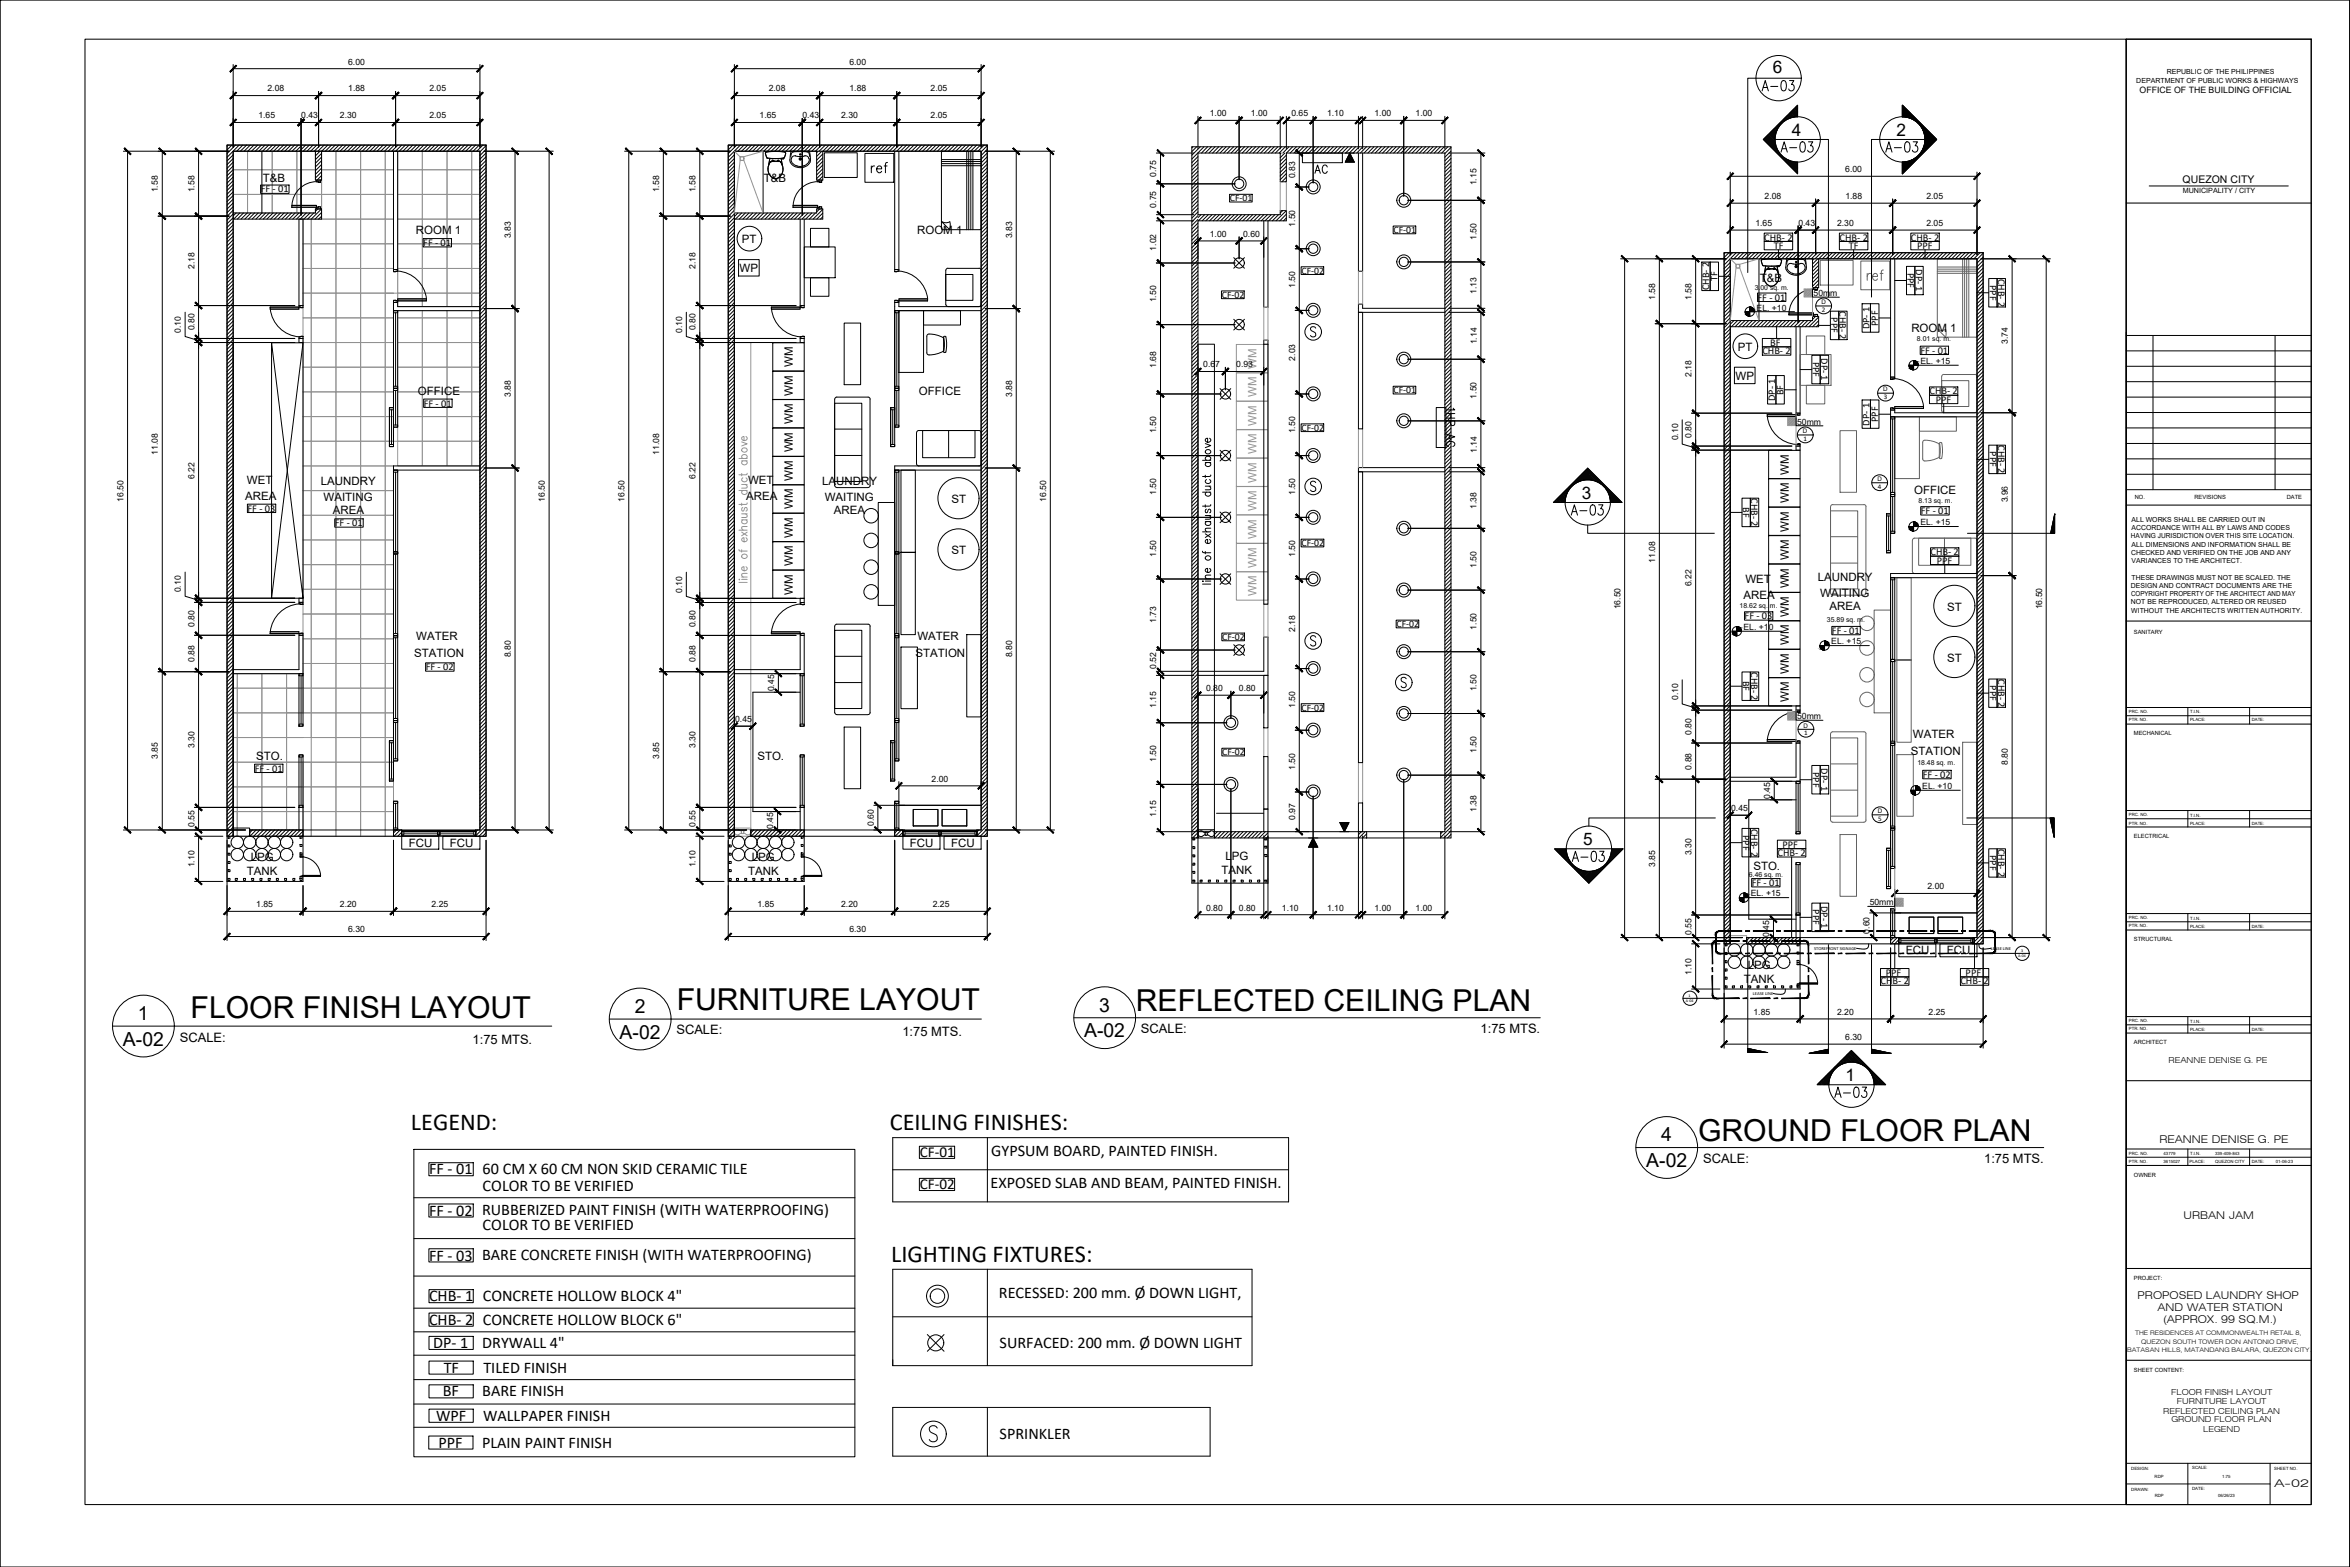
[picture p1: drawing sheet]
<svg xmlns="http://www.w3.org/2000/svg" width="762mm" height="508mm" viewBox="0 0 762 508" stroke-linecap="round" stroke-linejoin="round" font-family="sans-serif">
<defs><g id="words">
<g font-size="9.8">
<text x="61.8" y="329.9">FLOOR FINISH LAYOUT</text>
<text x="219.4" y="327.6">FURNITURE LAYOUT</text>
<text x="368.3" y="327.9">REFLECTED CEILING PLAN</text>
<text x="550.6" y="370">GROUND FLOOR PLAN</text>
</g>
<g font-size="7.9">
<text x="133.3" y="366.4">LEGEND:</text>
<text x="288.5" y="366.4">CEILING FINISHES:</text>
<text x="289" y="409.2">LIGHTING FIXTURES:</text>
</g>
<g font-size="7.1">
<text x="508.4" y="168.3">A-03</text>
<text x="593.7" y="357">A-03</text>
</g>
<g font-size="6.6">
<text x="570.1" y="30.7">A-03</text>
<text x="576.4" y="50.4">A-03</text>
<text x="610.3" y="50.4">A-03</text>
<text x="281.2" y="57.1">ref</text>
<text x="508.7" y="280.5">A-03</text>
</g>
<text font-size="6.6" fill="#636466" x="604.3" y="92.1">ref</text>
<g font-size="6.3">
<text x="205.8" y="328.3">2</text>
<text x="356.4" y="328">3</text>
<text x="44.7" y="330.7">1</text>
<text x="39.9" y="339">A-02</text>
<text x="200.9" y="336.7">A-02</text>
<text x="351.5" y="336.3">A-02</text>
<text x="538.7" y="370">4</text>
<text x="533.8" y="378.4">A-02</text>
</g>
<g font-size="6.2">
<text x="425.1" y="57.5">AC</text>
<text x="472.7" y="146" transform="rotate(-90 472.7 146)">1HP AC</text>
</g>
<g font-size="5.6">
<text x="574.8" y="23.7">6</text>
<text x="581" y="44.1">4</text>
<text x="615" y="44.1">2</text>
<text x="513" y="161.8">3</text>
<text x="513.3" y="274">5</text>
<text x="598.5" y="350.5">1</text>
</g>
<g font-size="5.3">
<text x="321.4" y="374.7">GYPSUM BOARD, PAINTED FINISH.</text>
<text x="139.1" y="380.7">FF - 01</text>
<text x="156.5" y="380.7">60 CM X 60 CM NON SKID CERAMIC TILE</text>
<text x="156.5" y="386">COLOR TO BE VERIFIED</text>
<text x="321.2" y="385.1">EXPOSED SLAB AND BEAM, PAINTED FINISH.</text>
<text x="139.1" y="394.1">FF - 02</text>
<text x="156.3" y="393.8">RUBBERIZED PAINT FINISH (WITH WATERPROOFING)</text>
<text x="156.5" y="398.9">COLOR TO BE VERIFIED</text>
<text x="139.1" y="408.6">FF - 03</text>
<text x="156.3" y="408.3">BARE CONCRETE FINISH (WITH WATERPROOFING)</text>
<text x="139.1" y="421.9">CHB- 1</text>
<text x="156.5" y="421.9">CONCRETE HOLLOW BLOCK 4&quot;</text>
<text x="323.9" y="420.9">RECESSED: 200 mm. Ø DOWN LIGHT,</text>
<text x="139.1" y="429.5">CHB- 2</text>
<text x="156.5" y="429.5">CONCRETE HOLLOW BLOCK 6&quot;</text>
<text x="140.5" y="437">DP- 1</text>
<text x="156.4" y="437">DRYWALL 4&quot;</text>
<text x="324.1" y="437">SURFACED: 200 mm. Ø DOWN LIGHT</text>
<text x="143.9" y="445">TF</text>
<text x="156.8" y="445">TILED FINISH</text>
<text x="143.6" y="452.7">BF</text>
<text x="156.4" y="452.7">BARE FINISH</text>
<text x="141.4" y="460.6">WPF</text>
<text x="156.6" y="460.6">WALLPAPER FINISH</text>
<text x="324.1" y="466.3">SPRINKLER</text>
<text x="142.2" y="469.3">PPF</text>
<text x="156.3" y="469.3">PLAIN PAINT FINISH</text>
</g>
<g font-size="4.9">
<text x="298.3" y="375.2">CF-01</text>
<text x="298.3" y="385.6">CF-02</text>
</g>
<g font-size="4.2">
<text x="219.3" y="335.3">SCALE:</text>
<text x="292.6" y="336">1:75 MTS.</text>
<text x="370" y="334.9">SCALE:</text>
<text x="480.1" y="334.9">1:75 MTS.</text>
<text x="58.3" y="337.7">SCALE:</text>
<text x="153.2" y="338.3">1:75 MTS.</text>
<text x="552.2" y="377">SCALE:</text>
<text x="643.4" y="377">1:75 MTS.</text>
</g>
<g font-size="3.7">
<text x="85.2" y="59.1">T&amp;B</text>
<text x="247.7" y="59.1">T&amp;B</text>
<text x="134.9" y="75.9">ROOM 1</text>
<text x="297.4" y="75.9">ROOM 1</text>
<text x="240.5" y="78.8">PT</text>
<text x="239.8" y="88.2">WP</text>
<text x="570.6" y="91.5">T&amp;B</text>
<text x="619.8" y="107.7">ROOM 1</text>
<text x="563.5" y="113.7">PT</text>
<text x="257.1" y="119" transform="rotate(-90 257.1 119)">WM</text>
<text x="562.8" y="123.1">WP</text>
<text x="135.5" y="128">OFFICE</text>
<text x="257.1" y="128.2" transform="rotate(-90 257.1 128.2)">WM</text>
<text x="298" y="128">OFFICE</text>
<text x="257.1" y="137.5" transform="rotate(-90 257.1 137.5)">WM</text>
<text x="257.1" y="146.7" transform="rotate(-90 257.1 146.7)">WM</text>
<text x="257.1" y="155.9" transform="rotate(-90 257.1 155.9)">WM</text>
<text x="580" y="153.9" transform="rotate(-90 580 153.9)">WM</text>
<text x="80.1" y="157">WET</text>
<text x="104.1" y="157.1">LAUNDRY</text>
<text x="242.6" y="157">WET</text>
<text x="266.6" y="157.1">LAUNDRY</text>
<text x="620.6" y="160.1">OFFICE</text>
<text x="79.5" y="162.1">AREA</text>
<text x="104.9" y="162.5">WAITING</text>
<text x="107.9" y="166.7">AREA</text>
<text x="242" y="162.1">AREA</text>
<text x="257.1" y="165.1" transform="rotate(-90 257.1 165.1)">WM</text>
<text x="267.4" y="162.5">WAITING</text>
<text x="270.4" y="166.7">AREA</text>
<text x="308.5" y="163.1">ST</text>
<text x="580" y="163.1" transform="rotate(-90 580 163.1)">WM</text>
<text x="580" y="172.3" transform="rotate(-90 580 172.3)">WM</text>
<text x="257.1" y="174.3" transform="rotate(-90 257.1 174.3)">WM</text>
<text x="308.5" y="179.7">ST</text>
<text x="257.1" y="183.5" transform="rotate(-90 257.1 183.5)">WM</text>
<text x="580" y="181.6" transform="rotate(-90 580 181.6)">WM</text>
<text x="566" y="189.1">WET</text>
<text x="580" y="190.8" transform="rotate(-90 580 190.8)">WM</text>
<text x="589.4" y="188.2">LAUNDRY</text>
<text x="257.1" y="192.7" transform="rotate(-90 257.1 192.7)">WM</text>
<text x="565.4" y="194.2">AREA</text>
<text x="590.2" y="193.5">WAITING</text>
<text x="593.2" y="197.8">AREA</text>
<text x="631.4" y="198">ST</text>
<text x="580" y="200" transform="rotate(-90 580 200)">WM</text>
<text x="135" y="207.6">WATER</text>
<text x="297.5" y="207.6">WATER</text>
<text x="580" y="209.2" transform="rotate(-90 580 209.2)">WM</text>
<text x="134.3" y="212.9">STATION</text>
<text x="296.8" y="212.9">STATION</text>
<text x="631.4" y="214.5">ST</text>
<text x="580" y="218.4" transform="rotate(-90 580 218.4)">WM</text>
<text x="580" y="227.6" transform="rotate(-90 580 227.6)">WM</text>
<text x="620.3" y="239.3">WATER</text>
<text x="619.6" y="244.6">STATION</text>
<text x="83.1" y="246.5">STO.</text>
<text x="245.6" y="246.5">STO.</text>
<text x="132.5" y="274.4">FCU</text>
<text x="145.9" y="274.4">FCU</text>
<text x="295.1" y="274.4">FCU</text>
<text x="308.4" y="274.4">FCU</text>
<text x="81.3" y="279.2">LPG</text>
<text x="243.8" y="279.2">LPG</text>
<text x="397.4" y="278.8">LPG</text>
<text x="568.5" y="282">STO.</text>
<text x="80.1" y="283.7">TANK</text>
<text x="242.6" y="283.7">TANK</text>
<text x="396.1" y="283.3">TANK</text>
<text x="618" y="309.3">FCU</text>
<text x="631.3" y="309.3">FCU</text>
<text x="566.8" y="314.1">LPG</text>
<text x="565.5" y="318.6">TANK</text>
</g>
<g font-size="3.7" fill="#949494">
<text x="407.4" y="119.6" transform="rotate(-90 407.4 119.6)">WM</text>
<text x="407.4" y="128.8" transform="rotate(-90 407.4 128.8)">WM</text>
<text x="407.4" y="138" transform="rotate(-90 407.4 138)">WM</text>
<text x="407.4" y="147.2" transform="rotate(-90 407.4 147.2)">WM</text>
<text x="407.4" y="156.4" transform="rotate(-90 407.4 156.4)">WM</text>
<text x="407.4" y="165.7" transform="rotate(-90 407.4 165.7)">WM</text>
<text x="407.4" y="174.9" transform="rotate(-90 407.4 174.9)">WM</text>
<text x="407.4" y="184.1" transform="rotate(-90 407.4 184.1)">WM</text>
<text x="407.4" y="193.3" transform="rotate(-90 407.4 193.3)">WM</text>
</g>
<g font-size="3.5">
<text x="700.2" y="370.5">REANNE DENISE G. PE</text>
<text x="708" y="395.1">URBAN JAM</text>
<text x="693.1" y="421">PROPOSED LAUNDRY SHOP</text>
<text x="699.6" y="424.9">AND WATER STATION</text>
<text x="701.5" y="428.8">(APPROX. 99 SQ.M.)</text>
<text x="737.4" y="482.1">A-02</text>
</g>
<g font-size="3.4">
<text x="707.7" y="59.5">QUEZON CITY</text>
<text x="84.5" y="62.4">FF - 01</text>
<text x="572.1" y="78">CHB- 2</text>
<text x="596.5" y="78">CHB- 2</text>
<text x="619.6" y="78">CHB- 2</text>
<text x="137.2" y="79.8">FF - 01</text>
<text x="575.1" y="80.7">TF</text>
<text x="599.5" y="80.7">TF</text>
<text x="621.6" y="80.7">PPF</text>
<text x="618.5" y="88.4" transform="rotate(90 618.5 88.4)">PPF</text>
<text x="621.2" y="87.2" transform="rotate(90 621.2 87.2)">DP- 1</text>
<text x="554.2" y="94.1" transform="rotate(-90 554.2 94.1)">CHB- 2</text>
<text x="556.9" y="91.1" transform="rotate(-90 556.9 91.1)">TF</text>
<text x="645.2" y="92.3" transform="rotate(90 645.2 92.3)">PPF</text>
<text x="647.9" y="90.3" transform="rotate(90 647.9 90.3)">CHB- 2</text>
<text x="569.9" y="97.5">FF - 01</text>
<text x="596.5" y="100.9" transform="rotate(90 596.5 100.9)">CHB- 2</text>
<text x="593.8" y="102.9" transform="rotate(90 593.8 102.9)">PPF</text>
<text x="606.2" y="106.8" transform="rotate(-90 606.2 106.8)">DP- 1</text>
<text x="609" y="105.7" transform="rotate(-90 609 105.7)">PPF</text>
<text x="574" y="112.2">BF</text>
<text x="571.5" y="114.9">CHB- 2</text>
<text x="587.8" y="117.2" transform="rotate(90 587.8 117.2)">PPF</text>
<text x="590.5" y="116.1" transform="rotate(90 590.5 116.1)">DP- 1</text>
<text x="622.7" y="114.6">FF - 01</text>
<text x="137.4" y="131.8">FF - 01</text>
<text x="575.6" y="130" transform="rotate(-90 575.6 130)">DP- 1</text>
<text x="578.3" y="128.1" transform="rotate(-90 578.3 128.1)">BF</text>
<text x="625.6" y="127.8">CHB- 2</text>
<text x="627.7" y="130.6">PPF</text>
<text x="606.2" y="138" transform="rotate(-90 606.2 138)">DP- 1</text>
<text x="609" y="136.8" transform="rotate(-90 609 136.8)">PPF</text>
<text x="645.2" y="146.3" transform="rotate(90 645.2 146.3)">PPF</text>
<text x="647.9" y="144.4" transform="rotate(90 647.9 144.4)">CHB- 2</text>
<text x="567.9" y="161.5" transform="rotate(90 567.9 161.5)">CHB- 2</text>
<text x="80.3" y="165.9">FF - 03</text>
<text x="565.1" y="164.4" transform="rotate(90 565.1 164.4)">BF</text>
<text x="622.9" y="166.7">FF - 01</text>
<text x="108.6" y="170.6">FF - 01</text>
<text x="626" y="180">CHB- 2</text>
<text x="628" y="182.7">PPF</text>
<text x="565.7" y="200.7">FF - 03</text>
<text x="594" y="205.5">FF - 01</text>
<text x="138" y="217.3">FF - 02</text>
<text x="565.1" y="220.7" transform="rotate(90 565.1 220.7)">BF</text>
<text x="567.9" y="217.8" transform="rotate(90 567.9 217.8)">CHB- 2</text>
<text x="647.9" y="220.1" transform="rotate(90 647.9 220.1)">CHB- 2</text>
<text x="645.2" y="222.2" transform="rotate(90 645.2 222.2)">PPF</text>
<text x="82.6" y="250.1">FF - 01</text>
<text x="587.8" y="250.2" transform="rotate(90 587.8 250.2)">PPF</text>
<text x="590.5" y="249.1" transform="rotate(90 590.5 249.1)">DP- 1</text>
<text x="623.5" y="252.2">FF - 02</text>
<text x="567.9" y="268.6" transform="rotate(90 567.9 268.6)">CHB- 2</text>
<text x="565.1" y="270.6" transform="rotate(90 565.1 270.6)">PPF</text>
<text x="578" y="274.9">PPF</text>
<text x="647.9" y="275.2" transform="rotate(90 647.9 275.2)">CHB- 2</text>
<text x="576.4" y="277.5">CHB- 2</text>
<text x="645.2" y="277.2" transform="rotate(90 645.2 277.2)">PPF</text>
<text x="568" y="287.2">FF - 01</text>
<text x="590.5" y="293.7" transform="rotate(90 590.5 293.7)">DP- 1</text>
<text x="587.8" y="294.8" transform="rotate(90 587.8 294.8)">PPF</text>
<text x="611.5" y="316.5">PPF</text>
<text x="637.4" y="316.5">PPF</text>
<text x="609.8" y="319.1">CHB- 2</text>
<text x="635.7" y="319.1">CHB- 2</text>
</g>
<g font-size="3.2">
<text x="398.8" y="65.2">CF-01</text>
<text x="451.9" y="75.6">CF-01</text>
<text x="422" y="88.7">CF-02</text>
<text x="396.2" y="96.6">CF-02</text>
<text x="451.9" y="127.5">CF-01</text>
<text x="422" y="139.7">CF-02</text>
<text x="422" y="177">CF-02</text>
<text x="452.8" y="203.3">CF-02</text>
<text x="396.3" y="207.5">CF-02</text>
<text x="422.1" y="230.4">CF-02</text>
<text x="396.3" y="244.8">CF-02</text>
</g>
<g font-size="2.8">
<text x="112.9" y="20.9">6.00</text>
<text x="275.4" y="20.9">6.00</text>
<text x="86.7" y="29.6">2.08</text>
<text x="112.9" y="29.6">1.88</text>
<text x="139.2" y="29.6">2.05</text>
<text x="249.3" y="29.6">2.08</text>
<text x="275.5" y="29.6">1.88</text>
<text x="301.8" y="29.6">2.05</text>
<text x="693.8" y="30.1">OFFICE OF THE BUILDING OFFICIAL</text>
<text x="83.8" y="38.4">1.65</text>
<text x="97.7" y="38.4">0.43</text>
<text x="110.2" y="38.4">2.30</text>
<text x="139.2" y="38.4">2.05</text>
<text x="246.3" y="38.4">1.65</text>
<text x="260.2" y="38.4">0.43</text>
<text x="272.8" y="38.4">2.30</text>
<text x="301.8" y="38.4">2.05</text>
<text x="392.3" y="37.7">1.00</text>
<text x="405.6" y="37.7">1.00</text>
<text x="418.8" y="37.7">0.65</text>
<text x="430.3" y="37.7">1.10</text>
<text x="445.7" y="37.7">1.00</text>
<text x="459" y="37.7">1.00</text>
<text x="374.9" y="57.3" transform="rotate(-90 374.9 57.3)">0.75</text>
<text x="419.9" y="57.8" transform="rotate(-90 419.9 57.8)">0.83</text>
<text x="598.3" y="55.8">6.00</text>
<text x="51.2" y="62.4" transform="rotate(-90 51.2 62.4)">1.58</text>
<text x="63" y="62.4" transform="rotate(-90 63 62.4)">1.58</text>
<text x="213.7" y="62.4" transform="rotate(-90 213.7 62.4)">1.58</text>
<text x="225.6" y="62.4" transform="rotate(-90 225.6 62.4)">1.58</text>
<text x="478.8" y="60.1" transform="rotate(-90 478.8 60.1)">1.15</text>
<text x="572.2" y="64.5">2.08</text>
<text x="598.4" y="64.5">1.88</text>
<text x="624.7" y="64.5">2.05</text>
<text x="374.9" y="67.3" transform="rotate(-90 374.9 67.3)">0.75</text>
<text x="165.7" y="77.3" transform="rotate(-90 165.7 77.3)">3.83</text>
<text x="328.2" y="77.3" transform="rotate(-90 328.2 77.3)">3.83</text>
<text x="392.3" y="76.8">1.00</text>
<text x="403.1" y="76.8">0.60</text>
<text x="419.9" y="73.4" transform="rotate(-90 419.9 73.4)">1.50</text>
<text x="478.8" y="77.7" transform="rotate(-90 478.8 77.7)">1.50</text>
<text x="569.2" y="73.2">1.65</text>
<text x="583.1" y="73.2">0.43</text>
<text x="595.7" y="73.2">2.30</text>
<text x="624.7" y="73.2">2.05</text>
<text x="374.9" y="81.2" transform="rotate(-90 374.9 81.2)">1.02</text>
<text x="63" y="87.2" transform="rotate(-90 63 87.2)">2.18</text>
<text x="225.6" y="87.2" transform="rotate(-90 225.6 87.2)">2.18</text>
<text x="419.9" y="93.4" transform="rotate(-90 419.9 93.4)">1.50</text>
<text x="478.8" y="95.2" transform="rotate(-90 478.8 95.2)">1.13</text>
<text x="374.9" y="98" transform="rotate(-90 374.9 98)">1.50</text>
<text x="536.7" y="97.2" transform="rotate(-90 536.7 97.2)">1.58</text>
<text x="548.5" y="97.2" transform="rotate(-90 548.5 97.2)">1.58</text>
<text x="569.6" y="100.7">EL. +10</text>
<text x="588.1" y="96">50mm</text>
<text x="58.7" y="107.9" transform="rotate(-90 58.7 107.9)">0.10</text>
<text x="63" y="107.1" transform="rotate(-90 63 107.1)">0.80</text>
<text x="221.2" y="107.9" transform="rotate(-90 221.2 107.9)">0.10</text>
<text x="225.6" y="107.1" transform="rotate(-90 225.6 107.1)">0.80</text>
<text x="478.8" y="111.7" transform="rotate(-90 478.8 111.7)">1.14</text>
<text x="651.1" y="111.5" transform="rotate(-90 651.1 111.5)">3.74</text>
<text x="374.9" y="119.3" transform="rotate(-90 374.9 119.3)">1.68</text>
<text x="390.2" y="119.1">0.67</text>
<text x="400.9" y="119.1">0.93</text>
<text x="419.9" y="116.9" transform="rotate(-90 419.9 116.9)">2.03</text>
<text x="622.7" y="118">EL. +15</text>
<text x="548.5" y="122.1" transform="rotate(-90 548.5 122.1)">2.18</text>
<text x="165.7" y="128.6" transform="rotate(-90 165.7 128.6)">3.88</text>
<text x="328.2" y="128.6" transform="rotate(-90 328.2 128.6)">3.88</text>
<text x="478.8" y="129.2" transform="rotate(-90 478.8 129.2)">1.50</text>
<text x="582.7" y="137.7">50mm</text>
<text x="374.9" y="140.5" transform="rotate(-90 374.9 140.5)">1.50</text>
<text x="419.9" y="140.5" transform="rotate(-90 419.9 140.5)">1.50</text>
<text x="544.1" y="142.7" transform="rotate(-90 544.1 142.7)">0.10</text>
<text x="548.5" y="142" transform="rotate(-90 548.5 142)">0.80</text>
<text x="51.2" y="147.5" transform="rotate(-90 51.2 147.5)">11.08</text>
<text x="213.7" y="147.5" transform="rotate(-90 213.7 147.5)">11.08</text>
<text x="478.8" y="146.9" transform="rotate(-90 478.8 146.9)">1.14</text>
<text x="63" y="155.2" transform="rotate(-90 63 155.2)">6.22</text>
<text x="225.6" y="155.2" transform="rotate(-90 225.6 155.2)">6.22</text>
<text x="374.9" y="160.5" transform="rotate(-90 374.9 160.5)">1.50</text>
<text x="419.9" y="160.5" transform="rotate(-90 419.9 160.5)">1.50</text>
<text x="40" y="162.6" transform="rotate(-90 40 162.6)">16.50</text>
<text x="176.7" y="162.6" transform="rotate(-90 176.7 162.6)">16.50</text>
<text x="202.5" y="162.6" transform="rotate(-90 202.5 162.6)">16.50</text>
<text x="339.2" y="162.6" transform="rotate(-90 339.2 162.6)">16.50</text>
<text x="478.8" y="164.9" transform="rotate(-90 478.8 164.9)">1.38</text>
<text x="651.1" y="162.9" transform="rotate(-90 651.1 162.9)">3.96</text>
<text x="622.7" y="170.3">EL. +15</text>
<text x="374.9" y="180.5" transform="rotate(-90 374.9 180.5)">1.50</text>
<text x="419.9" y="180.5" transform="rotate(-90 419.9 180.5)">1.50</text>
<text x="478.8" y="184.1" transform="rotate(-90 478.8 184.1)">1.50</text>
<text x="536.7" y="182.4" transform="rotate(-90 536.7 182.4)">11.08</text>
<text x="548.5" y="190.1" transform="rotate(-90 548.5 190.1)">6.22</text>
<text x="58.7" y="192.1" transform="rotate(-90 58.7 192.1)">0.10</text>
<text x="221.2" y="192.2" transform="rotate(-90 221.2 192.2)">0.10</text>
<text x="525.4" y="197.5" transform="rotate(-90 525.4 197.5)">16.50</text>
<text x="662.1" y="197.5" transform="rotate(-90 662.1 197.5)">16.50</text>
<text x="63" y="203.3" transform="rotate(-90 63 203.3)">0.80</text>
<text x="225.6" y="203.4" transform="rotate(-90 225.6 203.4)">0.80</text>
<text x="374.9" y="202" transform="rotate(-90 374.9 202)">1.73</text>
<text x="419.9" y="204.9" transform="rotate(-90 419.9 204.9)">2.18</text>
<text x="478.8" y="204.1" transform="rotate(-90 478.8 204.1)">1.50</text>
<text x="565.4" y="204.3">EL. +10</text>
<text x="593.8" y="208.9">EL. +15</text>
<text x="63" y="214.5" transform="rotate(-90 63 214.5)">0.88</text>
<text x="165.7" y="213.1" transform="rotate(-90 165.7 213.1)">8.80</text>
<text x="225.6" y="214.6" transform="rotate(-90 225.6 214.6)">0.88</text>
<text x="328.2" y="213.1" transform="rotate(-90 328.2 213.1)">8.80</text>
<text x="374.9" y="216.9" transform="rotate(-90 374.9 216.9)">0.52</text>
<text x="251" y="224.1" transform="rotate(-90 251 224.1)">0.45</text>
<text x="391.1" y="224">0.80</text>
<text x="401.7" y="224">0.80</text>
<text x="478.8" y="224.1" transform="rotate(-90 478.8 224.1)">1.50</text>
<text x="544.1" y="227" transform="rotate(-90 544.1 227)">0.10</text>
<text x="374.9" y="229.4" transform="rotate(-90 374.9 229.4)">1.15</text>
<text x="419.9" y="229.5" transform="rotate(-90 419.9 229.5)">1.50</text>
<text x="582.7" y="233.2">50mm</text>
<text x="238.4" y="234.1">0.45</text>
<text x="548.5" y="238.3" transform="rotate(-90 548.5 238.3)">0.80</text>
<text x="63" y="242.4" transform="rotate(-90 63 242.4)">3.30</text>
<text x="225.6" y="242.4" transform="rotate(-90 225.6 242.4)">3.30</text>
<text x="478.8" y="244.1" transform="rotate(-90 478.8 244.1)">1.50</text>
<text x="51.2" y="246.1" transform="rotate(-90 51.2 246.1)">3.85</text>
<text x="213.7" y="246.1" transform="rotate(-90 213.7 246.1)">3.85</text>
<text x="374.9" y="247.1" transform="rotate(-90 374.9 247.1)">1.50</text>
<text x="419.9" y="249.6" transform="rotate(-90 419.9 249.6)">1.50</text>
<text x="548.5" y="249.5" transform="rotate(-90 548.5 249.5)">0.88</text>
<text x="651.1" y="248" transform="rotate(-90 651.1 248)">8.80</text>
<text x="302.1" y="253.4">2.00</text>
<text x="623.3" y="255.9">EL. +10</text>
<text x="478.8" y="263.3" transform="rotate(-90 478.8 263.3)">1.38</text>
<text x="561.3" y="262.9">0.45</text>
<text x="574" y="259" transform="rotate(-90 574 259)">0.45</text>
<text x="63" y="268.1" transform="rotate(-90 63 268.1)">0.55</text>
<text x="225.6" y="268.1" transform="rotate(-90 225.6 268.1)">0.55</text>
<text x="250.7" y="268.8" transform="rotate(-90 250.7 268.8)">0.45</text>
<text x="283.3" y="267.8" transform="rotate(-90 283.3 267.8)">0.60</text>
<text x="374.9" y="264.8" transform="rotate(-90 374.9 264.8)">1.15</text>
<text x="419.9" y="265.9" transform="rotate(-90 419.9 265.9)">0.97</text>
<text x="63" y="281.2" transform="rotate(-90 63 281.2)">1.10</text>
<text x="225.6" y="281.2" transform="rotate(-90 225.6 281.2)">1.10</text>
<text x="536.7" y="281" transform="rotate(-90 536.7 281)">3.85</text>
<text x="548.5" y="277.3" transform="rotate(-90 548.5 277.3)">3.30</text>
<text x="567.7" y="290.6">EL. +15</text>
<text x="606.3" y="293.4">50mm</text>
<text x="625" y="288.3">2.00</text>
<text x="83.1" y="294">1.85</text>
<text x="110.2" y="294">2.20</text>
<text x="139.9" y="294">2.25</text>
<text x="245.6" y="294">1.85</text>
<text x="272.8" y="294">2.20</text>
<text x="302.4" y="294">2.25</text>
<text x="391.1" y="295.2">0.80</text>
<text x="401.7" y="295.2">0.80</text>
<text x="415.7" y="295.2">1.10</text>
<text x="430.3" y="295.2">1.10</text>
<text x="445.7" y="295.2">1.00</text>
<text x="459" y="295.2">1.00</text>
<text x="112.9" y="302.2">6.30</text>
<text x="275.4" y="302.2">6.30</text>
<text x="548.5" y="303" transform="rotate(-90 548.5 303)">0.55</text>
<text x="573.7" y="303.7" transform="rotate(-90 573.7 303.7)">0.45</text>
<text x="606.2" y="302.7" transform="rotate(-90 606.2 302.7)">0.60</text>
<text x="548.5" y="316.1" transform="rotate(-90 548.5 316.1)">1.10</text>
<text x="568.6" y="328.9">1.85</text>
<text x="595.7" y="328.9">2.20</text>
<text x="625.3" y="328.9">2.25</text>
<text x="598.3" y="337.1">6.30</text>
</g>
<g font-size="2.7">
<text x="703.2" y="344.6">REANNE DENISE G. PE</text>
<text x="704" y="452.3">FLOOR FINISH LAYOUT</text>
<text x="705.9" y="455.2">FURNITURE LAYOUT</text>
<text x="701.4" y="458.3">REFLECTED CEILING PLAN</text>
<text x="704.1" y="461.1">GROUND FLOOR PLAN</text>
<text x="714.4" y="464.4">LEGEND</text>
</g>
<g font-size="2.3">
<text x="702.6" y="23.9">REPUBLIC OF THE PHILIPPINES</text>
<text x="692.7" y="26.8">DEPARTMENT OF PUBLIC WORKS &amp; HIGHWAYS</text>
<text x="707.8" y="62.5">MUNICIPALITY / CITY</text>
<text x="590.7" y="101.2">2</text>
<text x="610.8" y="129.5">3</text>
<text x="584.8" y="143">1</text>
<text x="608.9" y="158.5">4</text>
<text x="585" y="238.4">1</text>
<text x="609" y="266.1">5</text>
</g>
<g font-size="2.2">
<text x="569" y="94.1">3.00 sq. m.</text>
<text x="621.6" y="110.5">8.01 sq. m.</text>
<text x="622.1" y="163">8.13 sq. m.</text>
<text x="691.2" y="171.9">ACCORDANCE WITH ALL BY LAWS AND CODES</text>
<text x="691.2" y="169.2">ALL WORKS SHALL BE CARRIED OUT IN</text>
<text x="691" y="174.5">HAVING JURISDICTION OVER THIS SITE LOCATION.</text>
<text x="691" y="179.9">CHECKED AND VERIFIED ON THE JOB AND ANY</text>
<text x="691.2" y="177.2">ALL DIMENSIONS AND INFORMATION SHALL BE</text>
<text x="691.2" y="182.6">VARIANCES TO THE ARCHITECT.</text>
<text x="691" y="190.6">DESIGN AND CONTRACT DOCUMENTS ARE THE</text>
<text x="691.2" y="187.9">THESE DRAWINGS MUST NOT BE SCALED. THE</text>
<text x="564.1" y="197.2">18.62 sq. m.</text>
<text x="691" y="195.9">NOT BE REPRODUCED, ALTERED OR REUSED</text>
<text x="691" y="193.3">COPYRIGHT PROPERTY OF THE ARCHITECT AND MAY</text>
<text x="592.4" y="201.5">35.89 sq. m.</text>
<text x="691.1" y="198.6">WITHOUT THE ARCHITECTS WRITTEN AUTHORITY.</text>
<text x="621.7" y="248">18.48 sq. m.</text>
<text x="567.1" y="284.3">6.46 sq. m.</text>
</g>
<g font-size="2">
<text x="590.6" y="98.6">D</text>
<text x="610.7" y="126.9">D</text>
<text x="584.6" y="140.5">D</text>
<text x="608.8" y="156">D</text>
<text x="584.8" y="235.9">D</text>
<text x="608.9" y="263.6">D</text>
<text x="692.3" y="432.9">THE RESIDENCES AT COMMONWEALTH RETAIL 8,</text>
<text x="694.3" y="435.6">QUEZON SOUTH TOWER DON ANTONIO DRIVE,</text>
<text x="689.8" y="438.3">BATASAN HILLS, MATANDANG BALARA, QUEZON CITY.</text>
</g>
<g font-size="1.9">
<text x="692.2" y="161.9">NO.</text>
<text x="711.6" y="161.9">REVISIONS</text>
<text x="741.5" y="161.9">DATE</text>
<text x="691.9" y="205.5">SANITARY</text>
<text x="691.9" y="238.4">MECHANICAL</text>
<text x="691.9" y="271.8">ELECTRICAL</text>
<text x="691.9" y="305.2">STRUCTURAL</text>
<text x="691.9" y="338.6">ARCHITECT</text>
<text x="691.9" y="381.6">OWNER</text>
<text x="691.9" y="415">PROJECT:</text>
<text x="691.9" y="444.7">SHEET CONTENT:</text>
</g>
<g font-size="1.5">
<text x="588.2" y="307.9">STOREFRONT SIGNAGE</text>
<text x="645.5" y="307.9">LEASE LINE</text>
<text x="568.4" y="322.6">LEASE LINE</text>
</g>
<g font-size="1.4">
<text x="690.3" y="233.9">PTR. NO.</text>
<text x="690.3" y="231.2">PRC. NO.</text>
<text x="710.1" y="231.1">T.I.N.</text>
<text x="710.1" y="233.8">PLACE:</text>
<text x="730.1" y="233.8">DATE:</text>
<text x="690.3" y="264.6">PRC. NO.</text>
<text x="690.3" y="267.3">PTR. NO.</text>
<text x="710.1" y="264.8">T.I.N.</text>
<text x="710.1" y="267.3">PLACE:</text>
<text x="730.1" y="267.3">DATE:</text>
<text x="690.3" y="298">PRC. NO.</text>
<text x="710.1" y="298.1">T.I.N.</text>
<text x="690.3" y="300.7">PTR. NO.</text>
<text x="710.1" y="300.9">PLACE:</text>
<text x="730.1" y="300.9">DATE:</text>
<text x="690.3" y="331.4">PRC. NO.</text>
<text x="690.3" y="334.1">PTR. NO.</text>
<text x="710.1" y="331.5">T.I.N.</text>
<text x="710.1" y="334.3">PLACE:</text>
<text x="730.1" y="334.3">DATE:</text>
<text x="690.3" y="374.4">PRC. NO.</text>
<text x="690.3" y="377">PTR. NO.</text>
<text x="701.5" y="374.4">43779</text>
<text x="701.5" y="377.1">3615027</text>
<text x="710" y="377.1">PLACE:</text>
<text x="710.1" y="374.4">T.I.N.</text>
<text x="718.3" y="374.4">339-409-843</text>
<text x="718.3" y="377.1">QUEZON CITY</text>
<text x="730.1" y="377.1">DATE:</text>
<text x="738" y="377.1">01-06-23</text>
<text x="691.1" y="476.6">DESIGN:</text>
<text x="698.6" y="479.1">RDP</text>
<text x="710.8" y="476.4">SCALE:</text>
<text x="720.6" y="479.1">1:75</text>
<text x="737.4" y="476.6">SHEET NO.</text>
<text x="691.1" y="483.2">DRAWN:</text>
<text x="698.7" y="485.3">RDP</text>
<text x="710.8" y="483.1">DATE:</text>
<text x="719.2" y="485.3">06/26/23</text>
</g>
<g font-size="1.3">
<text x="654.4" y="310.3">A-04</text>
<text x="655.4" y="308.5">3</text>
<text x="547.5" y="323.1">1</text>
<text x="546.7" y="324.9">A-04</text>
</g>
</g></defs>
<!-- layer: A-FLR LINE -->
<g fill="none" stroke="#949494" stroke-width=".32">
<path d="M75.6 49h4.7v6h-4.7zM75.6 55h4.7v8h-4.7zM80.3 49h8v6h-8zM80.3 55h8v8h-8zM88.3 49h8v6h-8zM88.3 55h8v8h-8zM96.3 49h6v6h-6zM96.3 55h6v3.4h2v4.6h-8zM104.3 55h4.6v8h-4.6h4.6v8h-4.6zM104.3 49h4.6v6h-4.6zM108.9 55h8v8h-8zM108.9 49h8v6h-8z"/>
<path d="M116.9 55h8v8h-8zM116.9 49h8v6h-8zM124.9 55h2.7v8h-2.7zM124.9 49h2.7v6h-2.7zM128.9 55h8v8h-8zM128.9 49h8v6h-8zM136.9 55h8v8h-8zM136.9 49h8v6h-8zM144.9 55h8.1v8h-8.1zM144.9 49h8.1v6h-8.1zM153 49h2.6v6h-2.6zM153 55h2.6v8h-2.6z"/>
<path d="M238.1 49l1.8 1.8M239.9 50.8h1.3v1.2h-1.2zM240 52l-1.9 17M241.2 52l6.2 17M247.4 49l-6.2 1.8M415.1 58.9v9.4M417.1 58.9v9.4M75.6 63h4.7v6h-4.7zM80.3 63h8v6h-8zM88.3 63h8v6h-8zM96.3 63h8v4.7h-2v1.3h-6zM98.3 79h2.6v8h-2.6z"/>
<path d="M98.3 71h2.6v8h-2.6zM100.9 79h8v8h-8zM100.9 71h8v8h-8zM108.9 79h8v8h-8zM108.9 71h8v8h-8zM108.9 63h8v8h-8zM116.9 79h8v8h-8zM116.9 71h8v8h-8zM116.9 63h8v8h-8zM124.9 79h2.7v8h-2.7zM124.9 71h2.7v8h-2.7zM124.9 63h2.7v8h-2.7z"/>
<path d="M128.9 79h8v8h-8zM128.9 71h8v8h-8zM128.9 63h8v8h-8zM136.9 79h8v8h-8zM136.9 71h8v8h-8zM136.9 63h8v8h-8zM144.9 79h8.1v8h-8.1zM144.9 71h8.1v8h-8.1zM144.9 63h8.1v8h-8.1zM153 79h2.6v8h-2.6zM153 63h2.6v8h-2.6zM153 71h2.6v8h-2.6z"/>
<path d="M98.3 95h2.6v8h-2.6zM98.3 87h2.6v8h-2.6zM100.9 95h8v8h-8zM100.9 87h8v8h-8zM108.9 95h8v8h-8zM108.9 87h8v8h-8zM116.9 95h8v8h-8zM116.9 87h8v8h-8zM124.9 87h2.7v.4h1.3v10.6h-1.3v5h-2.7v-8h2.7h-2.7zM127.6 95h9.3v4.4h-8v-4.4M128.9 87h8v8h-8zM136.9 95h8v4.4h-8z"/>
<path d="M136.9 87h8v8h-8zM144.9 95h8.1v4.4h-8.1zM144.9 87h8.1v8h-8.1zM153 95h2.6v4.4h-2.6zM153 87h2.6v8h-2.6zM409.8 99.6h1.3v10.7h-1.3zM440.5 87.9v10.7M441.8 87.9v10.7M561 83.9l1.9 1.8M562.9 85.7h1.2v1.2h-1.2zM562.9 86.9l-1.9 17M564.1 86.9l6.3 17"/>
<path d="M570.4 83.9l-6.3 1.8M587.7 93.3v9.3M98.3 119h2.6v8h-2.6zM98.3 111h2.6v8h-2.6zM98.3 103h2.6v8h-2.6zM100.9 119h8v8h-8zM100.9 111h8v8h-8zM100.9 103h8v8h-8zM108.9 119h8v8h-8zM108.9 111h8v8h-8zM108.9 103h8v8h-8zM116.9 119h8v8h-8z"/>
<path d="M116.9 111h8v8h-8zM116.9 103h8v8h-8zM124.9 119h2.7v8h-2.7zM124.9 111h2.7v8h-2.7zM124.9 103h2.7v8h-2.7zM128.9 119h8v8h-8zM128.9 111h8v8h-8zM128.9 103h8v8h-8zM128.9 100.7h8v2.3h-8zM136.9 119h8v8h-8zM136.9 111h8v8h-8zM136.9 103h8v8h-8z"/>
<path d="M136.9 100.7h8v2.3h-8zM144.9 119h8.1v8h-8.1zM144.9 111h8.1v8h-8.1zM144.9 103h8.1v8h-8.1zM144.9 100.7h8.1v2.3h-8.1zM153 119h2.6v8h-2.6zM153 111h2.6v8h-2.6zM153 103h2.6v8h-2.6zM153 100.7h2.6v2.3h-2.6zM238.1 111h5.4M243.5 111.1v158M400.9 111.7h10.2v9.1h-10.2z"/>
<path d="M98.3 135h2.6v8h-2.6zM98.3 127h2.6v8h-2.6zM100.9 135h8v8h-8zM100.9 127h8v8h-8zM108.9 135h8v8h-8zM108.9 127h8v8h-8zM116.9 135h8v8h-8zM116.9 127h8v8h-8zM124.9 135h2.7v8h-2.7zM124.9 127h2.7v8h-2.7zM128.9 135h8v8h-8zM128.9 127h8v8h-8z"/>
<path d="M136.9 135h8v8h-8zM136.9 127h8v8h-8zM144.9 135h8.1v8h-8.1zM144.9 127h8.1v8h-8.1zM153 135h2.6v8h-2.6zM153 127h2.6v8h-2.6zM400.9 130.1h10.2v9.1h-10.2zM400.9 139.3h10.2v9.2h-10.2zM400.9 120.9h10.2v9.1h-10.2zM440.5 139v12.6M441.8 139v12.6M582.4 133.9v10.7"/>
<path d="M98.3 159h2.6v8h-2.6zM98.3 151h2.6v8h-2.6zM98.3 143h2.6v8h-2.6zM100.9 159h8v8h-8zM100.9 151h8v8h-8zM100.9 143h8v8h-8zM108.9 159h8v8h-8zM108.9 151h8v8h-8zM108.9 143h8v8h-8zM116.9 159h8v8h-8zM116.9 151h8v8h-8zM116.9 143h8v8h-8z"/>
<path d="M124.9 159h2.7v8h-2.7zM124.9 151h2.7v8h-2.7zM128.9 143h-4v8h2.7M128.9 143h8v8h-8zM136.9 143h8v8h-8zM144.9 143h8.1v8h-8.1zM153 143h2.6v8h-2.6zM239.6 159h2.7M239.6 148.6h2.7M240.5 143.3l1.8 .6-1.8 .7M240.5 153.5v.8M240.5 157.1h1.8"/>
<path d="M240.5 149.4h1.8M240.9 159a.64 .64 0 0 0-.4 .6 .64 .64 0 0 0 .4 .6 .78 .78 0 0 0 1.1 0 .78 .78 0 0 0-.1-1.2M240.9 154.9a.64 .64 0 0 0-.4 .6 .64 .64 0 0 0 .4 .6 .78 .78 0 0 0 1.1-.1 .78 .78 0 0 0-.1-1.1M240.9 149.4a.64 .64 0 0 0-.4 .6 .64 .64 0 0 0 .4 .6 .78 .78 0 0 0 1.1-.1 .78 .78 0 0 0-.1-1.1M240.9 148.6a.64 .64 0 0 1-.4-.6 .64 .64 0 0 1 .4-.6 .78 .78 0 0 1 1.1 .1 .78 .78 0 0 1-.1 1.1M241.8 157.1l.5 .5-.2 .6h-1.6M241.9 141.5a.64 .64 0 0 1 .4 .6 .64 .64 0 0 1-.4 .6 .78 .78 0 0 1-1.1 0 .78 .78 0 0 1-.1-1.1l.6-.1v1.3M242.3 153.4l-.2 .4-.3 .1h-2.2M400.9 148.5h10.2v9.2h-10.2zM400.9 157.7h10.2v9.2h-10.2zM98.3 175h2.6v8h-2.6zM98.3 167h2.6v8h-2.6z"/>
<path d="M100.9 175h8v8h-8zM100.9 167h8v8h-8zM108.9 175h8v8h-8zM108.9 167h8v8h-8zM116.9 175h8v8h-8zM116.9 167h8v8h-8zM124.9 175h2.7v8h-2.7zM124.9 167h2.7v8h-2.7zM239.6 178.1l.1 .5h.4h2.2M239.6 171.9h2.7M240.5 163.1v.8M240.5 178.2v.8"/>
<path d="M240.5 172.5l1.8 1.2M240.5 168.5h1.8M240.5 166.6h1.8M240.9 168.5a.64 .64 0 0 0-.4 .6 .64 .64 0 0 0 .4 .6 .78 .78 0 0 0 1.1 0 .78 .78 0 0 0-.1-1.2M240.9 164.5a.64 .64 0 0 0-.4 .6 .64 .64 0 0 0 .4 .6l.2-.1 .4-1 .4-.1a.64 .64 0 0 1 .4 .6 .64 .64 0 0 1-.4 .6M241.8 166.6l.5 .5-.2 .5-1.6 .2M241.9 174.3a.64 .64 0 0 1 .4 .6 .64 .64 0 0 1-.4 .6 .78 .78 0 0 1-1.1 0 .78 .78 0 0 1-.1-1l.6-.2v1.3M242.3 170.7l-1.7 .1-.1 .5 .5 .6M242.3 163l-.2 .4-.3 .1h-2.2M242.3 172.5l-1.8 1.2M400.9 176.2h10.2v9.1h-10.2zM400.9 167h10.2v9.1h-10.2z"/>
<path d="M98.3 199.1h2.6v8h-2.6zM98.3 191.1h2.6v8h-2.6zM98.3 183h2.6v8.1h-2.6zM100.9 199.1h8v8h-8zM100.9 191.1h8v8h-8zM100.9 183h8v8.1h-8zM108.9 199.1h8v8h-8zM108.9 191.1h8v8h-8zM108.9 183h8v8.1h-8zM116.9 199.1h8v8h-8zM116.9 191.1h8v8h-8zM116.9 183h8v8.1h-8z"/>
<path d="M124.9 199.1h2.7v8h-2.7zM124.9 191.1h2.7v8h-2.7zM124.9 183h2.7v8.1h-2.7zM239.6 187.8h.3zM239.6 188.8h2.7M240.5 187.8h1.8M240.5 187.1h1.8M241.9 183.7a.64 .64 0 0 1 .4 .6 .64 .64 0 0 1-.4 .6 .78 .78 0 0 1-1.1 0 .78 .78 0 0 1-.1-1l.6-.2v1.3M242.3 185.9l-1.7 .1-.1 .6 .5 .5M400.9 185.4h10.2v9.2h-10.2zM409.8 195.9h1.3v10.6h-1.3zM75.6 218.4h1.4v4.7h-1.4z"/>
<path d="M76.9 218.4h8v4.7h-8zM84.9 218.4h8v4.7h-8zM98.3 215.1h2.6v8h-2.6zM98.3 207.1h2.6v8h-2.6zM98.3 218.4h-5.4v4.7h5.4h-5.4v8h5.4h-5.4v8h5.4h-5.4v8h5.4h-5.4v8h5.4h-5.4v8h5.4h-5.4v6h5.4M100.9 215.1h8v8h-8zM100.9 207.1h8v8h-8zM108.9 215.1h8v8h-8zM108.9 207.1h8v8h-8zM116.9 215.1h8v8h-8zM116.9 207.1h8v8h-8zM124.9 215.1h2.7v8h-2.7z"/>
<path d="M124.9 207.1h2.7v8h-2.7zM75.6 223.1h1.4v8h-1.4zM75.6 231.1h1.4v8h-1.4zM75.6 239.1h1.4v8h-1.4zM76.9 223.1h8v8h-8zM76.9 231.1h8v8h-8zM76.9 239.1h8v8h-8zM84.9 223.1h8v8h-8zM84.9 231.1h8v8h-8zM84.9 239.1h8v8h-8zM98.3 231.1h2.6v8h-2.6M98.3 223.1h2.6v8h-2.6z"/>
<path d="M100.9 239.1h8v8h-8zM100.9 231.1h8v8h-8zM100.9 223.1h8v8h-8zM108.9 239.1h8v8h-8zM108.9 231.1h8v8h-8zM108.9 223.1h8v8h-8zM116.9 239.1h8v8h-8zM116.9 231.1h8v8h-8zM116.9 223.1h8v8h-8zM124.9 239.1h2.7v8h-2.7zM124.9 231.1h2.7v8h-2.7zM124.9 223.1h2.7v8h-2.7z"/>
<path d="M409.8 236v9.3M411.1 236v9.3M582.4 230.2v10.7M75.6 247.1h1.4v8h-1.4zM75.6 255.1h1.4v8h-1.4zM76.9 247.1h8v8h-8zM76.9 255.1h8v8h-8zM84.9 247.1h8v8h-8zM84.9 255.1h8v8h-8zM98.3 255.1h2.6v8h-2.6zM98.3 247.1h2.6v8h-2.6v-8h2.6M100.9 255.1h8v8h-8z"/>
<path d="M100.9 247.1h8v8h-8zM108.9 255.1h8v8h-8zM108.9 247.1h8v8h-8zM116.9 255.1h8v8h-8zM116.9 247.1h8v8h-8zM124.9 255.1h2.7v8h-2.7zM124.9 247.1h2.7v8h-2.7zM440.5 247.2v13.1M441.8 247.2v13.1M75.6 269.1v2h-2M75.6 263.1h1.3v8h-1.3zM77 263.1h7.9v6h-4v2h-4z"/>
<path d="M84.9 263.1h8v6h-8zM98.3 263.1h2.6v8h-2.6zM100.9 263.1h8v8h-8zM108.9 263.1h8v8h-8zM116.9 263.1h8v8h-8zM124.9 263.1h2.7v8h-2.7zM238.1 268.4h5.4v2.7h-5.4zM239.4 268.9l1.1 .6M239.4 268.8a.95 .95 0 0 0-1.3 .9 .95 .95 0 0 0 1.3 .9M240.5 269.2h.6v1.1h-.6zM240.5 270l-1.1 .6M241.1 270l1.1 .6"/>
<path d="M242.2 268.9l-1.1 .6M242.2 268.8a.95 .95 0 0 1 1.3 .9 .95 .95 0 0 1-1.3 .9M614.4 281.6v13M561 303.3h5.4v2.7h-5.4z"/>
<circle cx="240.6" cy="51.4" r=".61"/>
<circle cx="563.5" cy="86.3" r=".61"/>
<circle cx="241.3" cy="145.9" r=".83"/>
<circle cx="241.3" cy="180.3" r=".83"/>
</g>
<!-- layer: A-FURNITURES -->
<g fill="none" stroke="#000" stroke-width=".32">
<path d="M84.9 49v20M247.4 49v20M267.3 49.5h10.7v8h-10.7zM262.8 74h6v6.1h-6zM239.5 84.2h6.7v5.3h-6.7zM260.8 80.1h10v9.9h-10zM262.8 90h6v6.1h-6zM570.4 83.9v20M571.1 84.7v-.2a4.4 4.4 0 0 1 3.3-.6l.5 .1a3.7 3.7 0 0 1 2.7 .5l-.6 1.6M571.2 84.6l.4 1.4M571.6 86l2.3 .3 3.2-.2M572.2 88.1l.3-1.8-.3 1.9"/>
<path d="M572.7 87.4a3.4 3.4 0 0 0 1.5 5.4 3.3 3.3 0 0 0 1.9-5.4M572.8 87.4h.1M572.8 87.3l-.1 .1M573 87.2h2.6M573 87.2a3.5 3.5 0 0 0 .5 5.3M573.1 87.2l-.1 .1M573.2 86.9l.2-.2 .2 .2M573.2 87v.2M573.3 87.1v.1M573.4 87.1h.1M573.4 87.1h2M573.5 87.1h.1"/>
<path d="M573.5 87.1v.1M573.6 87v.1M573.7 87.2h.1M573.7 87.1h.1M573.7 87.1v.1M575 87.1h.1M575 87.2h.1M575 87.1v.1M575.1 87v.1M575.1 86.9l.2-.2 .2 .2M575.2 87.1h.1M575.2 87.1v.1"/>
<path d="M575.4 87.1h.1M575.4 87.1v.1M575.5 87v.2M575.8 87.2a3.2 3.2 0 0 1 .9 3.2 3.2 3.2 0 0 1-2.5 2.3l-.7-.2M575.9 87.4h.1M576 87.3l.1 .1M576.2 86.4l.3 1.9M576.3 86.4l.3 1.9M576.5 86.2h.4v.2l-.7-.1M577.7 84.5v-.2a12.1 12.1 0 0 0-6.6 0 1.53 1.53 0 0 0 1.7 2l4.3-.2 .6-1.6M579 86.8l.2 .6M579.2 87.4a3.7 3.7 0 0 0 3.2 1.8"/>
<path d="M579.6 87.3l.8 .9 1.1 .5M579.6 86.1v1.1M580.2 84.1l-.6 .4-.2 1.1M580.8 85.4h.1M581.4 85.6l-.6-.2a1.08 1.08 0 0 0-1.2 .7M581.4 85.6h1.6a1.49 1.49 0 0 1 2.3 .9v.7M581.5 88.7h1.8M582.3 85.7h.2zM582.4 84l2.2 .1M582.4 84l-2.2 .1M583.4 89.1l-1 .1M583.9 85.4h.1"/>
<path d="M584.6 84.1l.6 .4 .2 1.1M585.2 87.3l-.8 .9-1.1 .5M585.6 87.4l-.9 1.2-1.3 .5M585.7 86.8l-.1 .6M585.7 86.6v.2M585.7 86.6l-.3-2.7h-6l-.4 2.9M88.1 111.1v82.8h10.2v-82.8h-10.2l10.2 82.8M98.3 111.1l-10.2 82.8M250.6 111.1h10.2v9.2h-10.2zM273.7 104.7h5.4v20h-5.4zM291.5 100.7h8v20h-8zM299.5 100.7h11.9v4.7h-11.9z"/>
<path d="M305.9 109.5a7.1 7.1 0 0 0-5.2-1l-.2 .6v5.3l.2 .5a7.1 7.1 0 0 0 5.2-1M305.9 109.5v4.3M306 109.2l.2 2.1-.2 2.8M306 109.2l.3-.2 .4 .2M306 114.1l.3 .2 .4-.2M306.7 109.2l.3 2.1-.3 2.8M562.4 119h6.7v5.4h-6.7zM250.6 129.5h10.2v9.2h-10.2zM250.6 138.8h10.2v9.1h-10.2zM250.6 120.4h10.2v9.1h-10.2zM297.9 139.6h19.6l.4 .2 .2 .4M297.9 139.6l-.5 .2-.2 .4"/>
<path d="M299.2 139.6h16.9v8.8h-16.9zM307.6 139.6v8.8M250.6 148h10.2v9.1h-10.2zM250.6 157.2h10.2v9.1h-10.2zM292.1 152.4h4.7v26.7h-4.7h4.7v26.6h-4.7zM297.2 140.3v10.1M297.2 150.4l.2 .5 .5 .1M318.1 140.3v10.1M318.1 150.4l-.2 .5-.4 .1h-19.6M573.5 146h10.2v9.2h-10.2zM573.5 155.2h10.2v9.2h-10.2zM250.6 175.6h10.2v9.2h-10.2z"/>
<path d="M250.6 166.4h10.2v9.2h-10.2zM284.8 162.9h5.3v33.4h-5.3zM573.5 164.4h10.2v9.2h-10.2zM573.5 173.7h10.2v9.1h-10.2zM250.6 184.8h10.2v9.2h-10.2zM573.5 182.9h10.2v9.1h-10.2zM573.5 192.1h10.2v9.1h-10.2zM292.1 209.8h5.4v19.9h-5.4zM313.5 205.7h4.6v26.7h-4.6zM573.5 210.5h10.2v9.2h-10.2zM573.5 219.7h10.2v9.2h-10.2zM573.5 201.3h10.2v9.1h-10.2z"/>
<path d="M238.1 235.4h6M259.5 224.4h-15.4v38.7h15.4M273.7 235.7h5.4v20h-5.4zM582.4 259.3h-15.3v38.7h15.3M75.6 268.4h5.3v2.7h-5.3zM291.5 261.1h26.6M296.1 262.4h8v5.4h-8zM305.5 262.4h8v5.4h-8zM561 264.3h6.1M614.4 296h26.7M619 297.3h8v5.3h-8zM628.4 297.3h8v5.3h-8z"/>
<circle cx="243" cy="77.4" r="4"/>
<circle cx="582.4" cy="86.4" r=".36"/>
<circle cx="582.4" cy="86.4" r=".28"/>
<circle cx="582.4" cy="84.9" r=".23"/>
<circle cx="565.9" cy="112.2" r="4"/>
<circle cx="282.5" cy="167.2" r="2.35"/>
<circle cx="282.5" cy="175.2" r="2.35"/>
<circle cx="310.8" cy="178.1" r="6.7"/>
<circle cx="310.8" cy="161.5" r="6.7"/>
<circle cx="282.5" cy="191.9" r="2.35"/>
<circle cx="282.5" cy="183.9" r="2.35"/>
<circle cx="633.7" cy="196.4" r="6.7"/>
<circle cx="633.7" cy="213" r="6.7"/>
<circle cx="76.9" cy="273.1" r="2.01"/>
<circle cx="76.9" cy="277.1" r="2.01"/>
<circle cx="81" cy="277.1" r="2.01"/>
<circle cx="81" cy="273.1" r="2.01"/>
<circle cx="84.9" cy="273.1" r="2.01"/>
<circle cx="84.9" cy="277.1" r="2.01"/>
<circle cx="89" cy="273.1" r="2.01"/>
<circle cx="89" cy="277.1" r="2.01"/>
<circle cx="92.9" cy="273.1" r="2.01"/>
<circle cx="92.9" cy="277.1" r="2.01"/>
<circle cx="239.5" cy="273.1" r="2.01"/>
<circle cx="239.5" cy="277.1" r="2.01"/>
<circle cx="243.5" cy="273.1" r="2.01"/>
<circle cx="243.5" cy="277.1" r="2.01"/>
<circle cx="247.5" cy="277.1" r="2.01"/>
<circle cx="247.5" cy="273.1" r="2.01"/>
<circle cx="251.5" cy="273.1" r="2.01"/>
<circle cx="251.5" cy="277.1" r="2.01"/>
<circle cx="255.5" cy="273.1" r="2.01"/>
<circle cx="255.5" cy="277.1" r="2.01"/>
<circle cx="562.4" cy="311.9" r="2.01"/>
<circle cx="562.4" cy="308" r="2.01"/>
<circle cx="566.4" cy="311.9" r="2.01"/>
<circle cx="566.4" cy="308" r="2.01"/>
<circle cx="570.4" cy="308" r="2.01"/>
<circle cx="570.4" cy="311.9" r="2.01"/>
<circle cx="574.4" cy="308" r="2.01"/>
<circle cx="574.4" cy="311.9" r="2.01"/>
<circle cx="578.4" cy="308" r="2.01"/>
<circle cx="578.4" cy="311.9" r="2.01"/>
</g>
<!-- layer: RAIL2 -->
<path d="M422.3 49.6h13v3.1h-13zM75.6 111.1v158M238.1 111.1v158M388.5 111.7v157.9M388.5 111.6h5.3M393.8 111.7v157.9M465.7 132.1h3.1v13h-3.1zM561 146v158" fill="none" stroke="#000" stroke-width=".32"/>
<!-- layer: DOOR -->
<g fill="none" stroke="#000" stroke-width=".32">
<path d="M102.7 58.9a8.1 8.1 0 0 0-8 7.6M265.2 58.9a8.1 8.1 0 0 0-8 7.6M128.9 87.9a10.1 10.1 0 0 1 9.4 9M291.5 87.9a10.1 10.1 0 0 1 9.3 9M588.1 93.8a8.1 8.1 0 0 0-8 7.6M87.6 100.2a10.1 10.1 0 0 0 9.4 9M127.6 100.7v25.2h1.3v-25.2h-1.3v25.2M127.6 100.7h1.3v.7h-1.3zM128.3 101.4v23.8M250.2 100.2a10.1 10.1 0 0 0 9.3 9M290.1 100.7v25.2h1.4v-25.2h-1.4v25.2M290.1 100.7h1.4v.7h-1.4z"/>
<path d="M290.8 101.4v23.8M126.3 132.2v12.6h1.3v-12.6h-1.3v12.6M126.3 132.2h1.3v.6h-1.3zM127 132.8v11.3M127.6 125.2h1.3v.7h-1.3zM127.6 125.9v12.6h1.3v-12.6h-1.3v12.6M127.6 137.8h1.3v.7h-1.3zM127.6 125.9h1.3v.7h-1.3zM128.3 126.6v11.2M270.6 130.7h8.8v25.4h-8.8zM270.6 139.1h8.8M281.5 128.7h-10.2l-.6 .4-.1 28.3"/>
<path d="M281.5 128.7l.5 .2 .2 .5M282.1 129.4v28M288.8 132.2v12.6h1.3v-12.6h-1.3v12.6M288.8 132.2h1.3v.6h-1.3zM289.5 132.8v11.3M290.1 125.2h1.4v.7h-1.4zM290.1 125.9v12.6h1.4v-12.6h-1.4v12.6M290.1 137.8h1.4v.7h-1.4zM290.1 125.9h1.4v.7h-1.4zM290.8 126.6v11.2M573.1 135.1a10.1 10.1 0 0 0 9.3 9M613 135.1v25.2h1.4v-25.2h-1.4v25.2"/>
<path d="M613 135.1h1.4v.7h-1.4zM613.7 135.8v23.8M614.4 122.8a10.1 10.1 0 0 1 9.3 9M126.3 144.1h1.3v.7h-1.3zM127.6 152.4v27.2h1.3v-27.2h-1.3v27.2M127.6 152.4h1.3v.7h-1.3zM128.3 153.1v25.8M270.6 147.7h8.8M270.7 157.4l.2 .4 .4 .2M271.3 158.1h10.2M282.2 157.4l-.2 .4-.5 .2M288.8 144.1h1.3v.7h-1.3z"/>
<path d="M290.1 152.4v27.2h1.4v-27.2h-1.4v27.2M290.1 152.4h1.4v.7h-1.4zM290.8 153.1v25.8M613 159.6h1.4v.7h-1.4zM127.6 178.9h1.3v.7h-1.3zM127.6 178.9v27.2h1.3v-27.2h-1.3v27.2M128.3 179.6v25.8M290.1 178.9h1.4v.7h-1.4zM290.1 178.9v27.2h1.4v-27.2h-1.4v27.2M290.8 179.6v25.8M611.7 166.6v12.6h1.3v-12.6h-1.3v12.6M611.7 166.6h1.3v.7h-1.3z"/>
<path d="M611.7 178.5h1.3v.7h-1.3zM612.4 167.3v11.2M613 160.3v12.6h1.4v-12.6h-1.4v12.6M613 172.2h1.4v.7h-1.4zM613 160.3h1.4v.7h-1.4zM613.7 161v11.2M97 195.8a10.1 10.1 0 0 0-9.4 9M259.5 195.8a10.1 10.1 0 0 0-9.3 9M613 187.3v27.2h1.4v-27.2h-1.4v27.2M613 187.3h1.4v.7h-1.4zM613.7 188v25.8M96.9 218.4h1.4v17h-1.4z"/>
<path d="M96.9 218.4h1.4v.7h-1.4zM97.6 219.1v15.6M127.6 206.1v27.5h1.3v-27.5h-1.3v27.5M127.6 206.1h1.3v.7h-1.3zM127.6 205.4h1.3v.7h-1.3zM128.3 206.8v26.1M259.5 218.4h1.3v17h-1.3zM259.5 218.4h1.3v.7h-1.3zM260.1 219.1v15.6M270.6 203l.1 28.2 .6 .4 10.2 .1M270.6 204.3h8.8v25.4h-8.8zM270.6 212.8h8.8"/>
<path d="M281.5 202.4h-10.2l-.4 .1-.2 .5M281.5 202.4l.5 .1 .2 .5M282.1 203v28M290.1 206.1v27.5h1.4v-27.5h-1.4v27.5M290.1 206.1h1.4v.7h-1.4zM290.1 205.4h1.4v.7h-1.4zM290.8 206.8v26.1M613 213.8h1.4v.7h-1.4zM613 213.8v27.2h1.4v-27.2h-1.4v27.2M613.7 214.5v25.8M96.9 234.7h1.4v.7h-1.4zM127.6 232.9h1.3v.7h-1.3z"/>
<path d="M127.6 233.6v13.1h1.3v-13.1h-1.3v13.1M127.6 233.6h1.3v.6h-1.3zM128.3 234.2v11.8M259.5 234.7h1.3v.7h-1.3zM270.6 221.3h8.8M282.2 231l-.2 .5-.5 .1M290.1 232.9h1.4v.7h-1.4zM290.1 233.6v13.1h1.4v-13.1h-1.4v13.1M290.1 233.6h1.4v.6h-1.4zM290.8 234.2v11.8M582.4 230.7a10.1 10.1 0 0 0-9.3 9M96.9 244.7h1.4v17h-1.4z"/>
<path d="M96.9 244.7h1.4v.7h-1.4zM97.6 245.4v15.7M126.3 240.1v13.1h1.3v-13.1h-1.3v13.1M126.3 240.1h1.3v.7h-1.3zM126.3 252.6h1.3v.6h-1.3zM127 240.8v11.8M127.6 259.8v9.3h1.3v-9.3h-1.3v9.3M127.6 259.8h1.3v.6h-1.3zM127.6 246h1.3v.7h-1.3zM259.5 244.7h1.3v17h-1.3zM259.5 244.7h1.3v.7h-1.3zM260.1 245.4v15.7"/>
<path d="M288.8 240.1v13.1h1.3v-13.1h-1.3v13.1M288.8 240.1h1.3v.7h-1.3zM288.8 252.6h1.3v.6h-1.3zM289.5 240.8v11.8M290.1 259.8v9.3h1.4v-9.3h-1.4v9.3M290.1 259.8h1.4v.6h-1.4zM290.1 246h1.4v.7h-1.4zM582.4 253.3h1.3v17h-1.3zM582.4 253.3h1.3v.7h-1.3zM583.1 254v15.6M613 241v27.5h1.4v-27.5h-1.4v27.5M613 241h1.4v.6h-1.4z"/>
<path d="M613 240.3h1.4v.7h-1.4zM613.7 241.6v26.2M96.9 261.1h1.4v.6h-1.4zM97.9 277.8a6.5 6.5 0 0 1 6.1 6M98.3 269.1h29.3M98.3 271.1h29.3M127.6 268.4h1.3v.7h-1.3zM128.3 260.4v8M130.3 269.4h12.3v1.4h-12.3v-1.4h12.3M130.3 269.4h.6v1.4h-.6zM130.9 270.1h11M141.9 269.4h.7v1.4h-.7z"/>
<path d="M141.9 269.4h12.4v1.4h-12.4v-1.4h12.4M142.6 270.1h11M153.6 269.4h.7v1.4h-.7zM259.5 261.1h1.3v.6h-1.3zM260.5 277.8a6.5 6.5 0 0 1 6 6M260.8 269.1h29.3M260.8 271.1h29.3M290.1 268.4h1.4v.7h-1.4zM290.8 260.4v8M292.8 269.4h12.3v1.4h-12.3v-1.4h12.3M292.8 269.4h.7v1.4h-.7zM293.5 270.1h11"/>
<path d="M304.5 269.4h.6v1.4h-.6zM304.5 269.4h12.3v1.4h-12.3v-1.4h12.3M305.1 270.1h11M316.1 269.4h.7v1.4h-.7zM582.4 279.6h1.3v17h-1.3zM582.4 279.6h1.3v.7h-1.3zM582.4 269.6h1.3v.7h-1.3zM611.7 275v13.1h1.3v-13.1h-1.3v13.1M611.7 275h1.3v.7h-1.3zM612.4 275.7v11.7M613 267.8h1.4v.7h-1.4zM613 268.5v13.1h1.4v-13.1h-1.4v13.1"/>
<path d="M613 268.5h1.4v.6h-1.4zM613.7 269.1v11.8M582.4 296h1.3v.6h-1.3zM583.1 280.3v15.7M611.7 287.4h1.3v.7h-1.3zM613 294.6v9.4h1.4v-9.4h-1.4v9.4M613 294.6h1.4v.7h-1.4zM613 280.9h1.4v.7h-1.4zM613.7 295.3v8M583.4 312.6a6.5 6.5 0 0 1 6 6.1M583.7 304h29.3M583.7 306h29.3"/>
<path d="M613 303.3h1.4v.7h-1.4zM615.7 304.3h12.4v1.3h-12.4v-1.3h12.4M615.7 304.3h.7v1.3h-.7zM616.4 305h11M627.4 304.3h.7v1.3h-.7zM627.4 304.3h12.3v1.3h-12.3v-1.3h12.3M628.1 305h11M639.1 304.3h.6v1.3h-.6z"/>
</g>
<!-- layer: WALL -->
<g fill="none" stroke="#000" stroke-width=".32">
<path d="M102.3 49h-26.7v20M104.3 49h51.3v220.1h-1.3v2h3.3v-224.1h-84v224.1M264.8 49h-26.7v20M266.8 49h51.3v220.1h-1.3v2h3.3v-224.1h-84v224.1h2v-200.1M386.5 47.6h84v224.1h-3.4v-2.1h1.4v-220h-51.4v9.3h-2v-9.3h-26.6v20h26.6v-1.3h2v3.3h-28.6v200.1h-2zM75.6 71v198.1M127.6 87.4h1.3M290.1 87.4h1.4M587.7 83.9h-26.7v20M589.7 83.9h51.4v220.1h-1.4v2h3.3v-224.1h-83.9v224.1h1.9v-200.1M613 122.3h1.4M80.9 269.1h17.4v2h-17.4z"/>
<path d="M96.9 261.7h1.4M127.6 269.1h2.7v2h-2.7zM243.5 269.1h17.3v2h-17.3zM259.5 261.7h1.3M290.1 269.1h2.7v2h-2.7zM393.8 269.6h17.3v2.1h-17.3zM409.8 262.3h1.3M440.5 269.6h2.6v2.1h-2.6zM582.4 296.6h1.3M566.4 304h17.3v2h-17.3zM613 304h2.7v2h-2.7z"/>
</g>
<!-- layer: A-INT WALL -->
<g fill="none" stroke="#000" stroke-width=".32">
<path d="M127.6 49v38.4M128.9 49v38.4M290.1 49v38.4M291.5 49v38.4M440.5 49.6v38.3h1.3v-38.3M96.9 71v28.1h1.4v-28.1M259.5 71v28.1h1.3v-28.1M409.8 71.6v28h1.3v-28M155.6 99.4h-26.7v-1.4h-1.3v2.7h28M318.1 99.4h-26.6v-1.4h-1.4v2.7h28M468.5 99.9h-26.7v-1.3h-1.3v2.7h28M613 83.9v38.4"/>
<path d="M614.4 83.9v38.4M96.9 109.7h1.4v1.3h-1.4zM259.5 109.7h1.3v1.3h-1.3zM409.8 111.6v84.3h1.3v-84.3M409.8 111.6h1.3M409.8 111.6v-1.3h1.3v1.3M440.5 101.3h1.3v37.7h-1.3zM582.4 105.9v28h1.3v-28M641.1 133.8h-26.7v-.9h-1.4v2.2h28.1M155.6 151h-28v1.4h28M318.1 151h-28v1.4h28M468.5 151.6h-28v1.4h28"/>
<path d="M582.4 144.6h1.3v1.3h-1.3zM96.9 193.9h1.4v1.4h-1.4zM259.5 194h1.3v1.3h-1.3zM641.1 185.9h-28.1v1.4h28.1M75.6 217.1h21.3v-11.1h1.4v12.4h-22.7M238.1 217.1h21.4v-11.1h1.3v12.4h-22.7M388.5 217.6h21.3v-11.1h1.3v12.4h-22.6M582.4 228.9h1.3v1.3h-1.3zM561 252h21.4v-11.1h1.3v12.4h-22.7M96.9 261.7v7.4M98.3 261.7v7.4M259.5 261.7v7.4"/>
<path d="M260.8 261.7v7.4M409.8 262.3v7.3M411.1 262.3v7.3M582.4 296.6v7.4M583.7 296.6v7.4"/>
</g>
<!-- layer: A-TBLOCK -->
<g fill="none" stroke="#000" stroke-width=".32">
<path d="M73.6 47h84v224.1h-3.3v-2h1.3v-220.1h-80v222.1h-2zM102.3 49v9.4h2v-9.4M236.1 47h84v224.1h-3.3v-2h1.3v-220.1h-80v222.1h-2zM264.8 49v9.4h2v-9.4M75.6 69h26.7v-1.3h2v3.3h-28.7M238.1 69h26.7v-1.3h2v3.3h-28.7M696.9 60.3h45.1M559.1 81.9h83.9v224.1h-3.3v-2h1.4v-220.1h-80.1v222.1h-1.9zM587.7 83.9v9.4h2v-9.4M561 103.9h26.7v-1.3h2v3.3h-28.7M689.4 107.7v380.1M689.4 108.8h60"/>
<path d="M689.4 113.7h60M689.4 118.7h60M698.1 108.8v50M737.7 108.8v50M689.4 123.7h60M689.4 128.7h60M689.4 133.7h60M689.4 138.7h60M689.4 158.8h60M689.4 153.8h60M689.4 143.8h60M689.4 148.8h60"/>
<path d="M689.4 232h60M689.4 229.4h60M709.4 229.4v5.3M729.4 229.4v5.3M80.9 269.1h17.4v2h-17.4zM127.6 269.1h2.7v2h-2.7zM243.5 269.1h17.3v2h-17.3zM290.1 269.1h2.7v2h-2.7zM689.4 262.8h60M689.4 265.4h60M709.4 262.8v5.3M729.4 262.8v5.3"/>
<path d="M689.4 298.8h60M689.4 296.2h60M709.4 296.2v5.3M729.4 296.2v5.3M566.4 304h17.3v2h-17.3zM613 304h2.7v2h-2.7zM689.4 332.2h60M689.4 329.6h60M709.4 329.6v5.3M729.4 329.6v5.3M689.4 372.5h60M689.4 375.2h60"/>
<path d="M709.4 372.5v5.3M729.4 372.5v5.3M689.4 474.4h60M709.4 474.4v13.2M736.1 474.4v13.4M689.4 481.1h46.7"/>
</g>
<!-- layer: 2 -->
<path d="M73.6 271.1v14.7h24.7v-1.7M97.3 277.2h.7v.6h-.7zM98.3 271.1v6.7h-.4M236.1 271.1v14.7h24.7v-1.7M259.8 277.2h.6v.6h-.6zM260.8 271.1v6.7h-.4M97.3 284.1h.7v.7h-.7zM259.8 284.1h.6v.7h-.6zM559.1 306v14.6h24.6v-1.6M582.7 319h.7v.6h-.7zM582.7 312h.7v.7h-.7zM583.7 306v6.7h-.3" fill="none" stroke="#000" stroke-width=".32"/>
<!-- layer: DOOR-1 -->
<g fill="none" stroke="#000" stroke-width=".32">
<path d="M102.6 58.4h1.3v.7l-1.3-.2zM102.6 58.9h.6M265.1 58.4h1.3v.7l-1.3-.2zM265.1 58.9h.6M94.6 66.6h8v.6h-8zM94.6 67.2h8.6M94.6 66.6h8M102.6 67.2l1.3-.1v.6h-1.3zM103.2 67.1h.7M257.1 66.6h8v.6h-8zM257.1 67.2h8.6M257.1 66.6h8"/>
<path d="M265.1 67.2l1.3-.1v.6h-1.3zM265.7 67.1h.7M87.6 99.6h9.3v.6h-9.3zM87.6 99.6h9.9M96.9 99.1h1.4v.6l-1.4-.1zM97.5 99.7h.8M127.6 97.4l1.3 .1v.5h-1.3zM127.6 87.4h1.3v.5l-1.3 .2h.8h-.8zM127.6 97.4h.8M128.4 97.5h9.9M128.4 87.9h.5M128.9 96.9h9.4v.6h-9.4z"/>
<path d="M128.9 96.9h9.4M250.1 99.6h9.4v.6h-9.4zM250.1 99.6h10M259.5 99.1h1.3v.6l-1.3-.1zM260.1 99.7h.7M290.1 97.4l1.4 .1v.5h-1.4zM290.1 87.4h1.4v.5l-1.4 .2h.8h-.8zM290.1 97.4h.8M290.9 97.5h9.9M290.9 87.9h.6M291.5 96.9h9.3v.6h-9.3zM291.5 96.9h9.3"/>
<path d="M588.1 93.3h1.3v.6l-1.3-.1zM588.1 93.8h.5M87.6 100.2h9.3M96.9 109.2l1.4-.1h-.8h.8v.6h-1.4zM96.9 109.2h.6M250.1 100.2h9.4M259.5 109.2l1.3-.1h-.7h.7v.6h-1.3zM259.5 109.2h.6M580.1 101.5h8v.6h-8zM580.1 102.1h8.5M580.1 101.5h8M588.1 102.1l1.3-.2v.7h-1.3z"/>
<path d="M588.6 101.9h.8M573 134.5h9.4v.5h-9.4zM573 134.5h10M573 135h9.4M582.4 133.9h1.3v.7l-1.3-.1zM583 134.6h.7M613 132.2l1.4 .2v.5h-1.4zM613 122.3h1.4v.5l-1.4 .1h.8h-.8zM613 132.2h.8M613.8 132.4h9.9M613.8 122.8h.6M614.4 131.8h9.3v.6h-9.3z"/>
<path d="M614.4 131.8h9.3M582.4 144.1l1.3-.2h-.7h.7v.7h-1.3zM582.4 144.1h.6M96.9 195.3h1.4v.6l-1.4-.1zM96.9 195.8h.6M259.5 195.3h1.3v.7l-1.3-.1zM259.5 195.9h.6M87.6 204.8h9.3v.6h-9.3zM87.6 205.4h9.9M87.6 204.8h9.3M96.9 205.4l1.4-.1v.7h-1.4zM97.5 205.3h.8"/>
<path d="M250.1 204.9h9.4v.5h-9.4zM250.1 205.4h10M250.1 204.9h9.4M259.5 205.4l1.3-.1v.7h-1.3zM260.1 205.3h.7M573 239.7h9.4v.6h-9.4zM573 239.7h9.4M582.4 230.2h1.3v.7l-1.3-.2zM582.4 230.7h.6M573 240.3h10M582.4 240.3l1.3-.1v.7h-1.3zM583 240.2h.7"/>
<path d="M97.3 277.8h.7M259.8 277.8h.6M97.3 284.1h6.6M98 283.8h5.9v.3h-5.9zM98 283.8h5.9M259.8 284.1h6.6M260.4 283.8h6v.3h-6zM260.4 283.8h6M582.8 319h6.6M582.8 312.7h.6M583.4 318.7h6v.3h-6zM583.4 318.7h6"/>
</g>
<!-- layer: WIN-1 -->
<path d="M440.5 153h1.3v94.2h-1.3zM409.8 218.9h1.3v17.1h-1.3zM409.8 245.3h1.3v17h-1.3zM130.3 269.1h24M130.3 271.1h24M292.8 269.1h24M292.8 271.1h24M440.5 260.3h1.3v9.3h-1.3zM443.1 269.6h24M443.1 271.7h24M615.7 304h24M615.7 306h24" fill="none" stroke="#000" stroke-width=".32"/>
<!-- layer: 3 -->
<g fill="none" stroke="#000" stroke-width=".32">
<path d="M569.4 25.4h14.7M575.6 45.2h14.6M609.5 45.2h14.7M507.5 162.9h14.7M74 271.1h.6v.6h-.6zM74 273.9h.6v.7h-.6zM74 276.6h.6v.6h-.6zM74 279.3h.6v.6h-.6zM97.3 271.1h.7v.6h-.7zM97.3 273.8h.7v.6h-.7zM97.3 276.5h.7v.7h-.7zM130.3 271.1h12v4.2h-12z"/>
<path d="M143.6 271.1h12v4.2h-12zM236.4 271.1h.7v.6h-.7zM236.4 273.9h.7v.7h-.7zM236.4 276.6h.7v.6h-.7zM236.4 279.3h.7v.6h-.7zM259.8 271.1h.6v.6h-.6zM259.8 273.8h.6v.6h-.6zM259.8 276.5h.6v.7h-.6zM292.8 271.1h12v4.2h-12zM306.1 271.1h12v4.2h-12zM386.8 271.7h.6v.6h-.6zM386.8 274.5h.6v.6h-.6z"/>
<path d="M386.8 277.2h.6v.6h-.6zM386.8 279.8h.6v.7h-.6zM410.1 271.7h.7v.6h-.7zM410.1 274.3h.7v.7h-.7zM410.1 277h.7v.7h-.7zM507.8 275.2h14.7M74 281.9h.6v.7h-.6zM74 284.8h.6v.6h-.6zM76.3 284.8h.6v.6h-.6zM79 284.8h.6v.6h-.6zM81.6 284.8h.7v.6h-.7zM84.3 284.8h.6v.6h-.6z"/>
<path d="M87 284.8h.6v.6h-.6zM89.6 284.8h.7v.6h-.7zM92.3 284.8h.6v.6h-.6zM95 284.8h.6v.6h-.6zM97.3 284.8h.7v.6h-.7zM236.4 281.9h.7v.7h-.7zM236.4 284.8h.7v.6h-.7zM238.8 284.8h.6v.6h-.6zM241.5 284.8h.6v.6h-.6zM244.1 284.8h.7v.6h-.7zM246.8 284.8h.6v.6h-.6zM249.5 284.8h.6v.6h-.6z"/>
<path d="M252.1 284.8h.7v.6h-.7zM254.8 284.8h.6v.6h-.6zM257.5 284.8h.6v.6h-.6zM259.8 284.8h.6v.6h-.6zM386.8 282.5h.6v.6h-.6zM386.8 285.3h.6v.7h-.6zM389.1 285.3h.7v.7h-.7zM391.8 285.3h.6v.7h-.6zM394.5 285.3h.6v.7h-.6zM397.1 285.3h.7v.7h-.7zM399.8 285.3h.7v.7h-.7zM402.5 285.3h.6v.7h-.6z"/>
<path d="M405.1 285.3h.7v.7h-.7zM407.8 285.3h.7v.7h-.7zM410.1 285.3h.7v.7h-.7zM559.4 306h.6v.6h-.6zM559.4 308.8h.6v.7h-.6zM559.4 311.4h.6v.7h-.6zM559.4 316.8h.6v.7h-.6zM559.4 314.1h.6v.7h-.6zM559.4 319.6h.6v.7h-.6zM561.7 319.6h.7v.7h-.7zM564.4 319.6h.6v.7h-.6zM567.1 319.6h.6v.7h-.6z"/>
<path d="M569.7 319.6h.7v.7h-.7zM572.4 319.6h.6v.7h-.6zM575.1 319.6h.6v.7h-.6zM577.7 319.6h.7v.7h-.7zM580.4 319.6h.6v.7h-.6zM582.7 319.6h.7v.7h-.7zM582.7 306h.7v.6h-.7zM582.7 308.7h.7v.6h-.7zM582.7 311.4h.7v.6h-.7zM615.7 306h12v4.2h-12zM629 306h12.1v4.2h-12.1zM593 351.7h14.7"/>
<circle cx="576.7" cy="25.3" r="7.3"/>
<circle cx="582.9" cy="45.2" r="7.3"/>
<circle cx="616.9" cy="45.2" r="7.3"/>
<circle cx="514.8" cy="162.9" r="7.3"/>
<circle cx="515.2" cy="275.1" r="7.3"/>
<circle cx="600.3" cy="351.6" r="7.3"/>
</g>
<!-- layer: 9 -->
<path d="M98.3 277.6v6.2M260.8 277.6v6.2M411.1 277.6v7.4M583.7 312.5v6.2" fill="none" stroke="#000" stroke-width=".32"/>
<!-- layer: A-FLR LVL -->
<g fill="none" stroke="#000" stroke-width=".32">
<path d="M74 47l-.4 .4M75.2 47l-1.6 1.6M75.6 50.2l-2 2M75.6 51.4l-2 2M75.6 52.6l-2 2M75.6 53.8l-2 2M75.6 55l-2 2M75.6 56.2l-2 2M75.6 57.4l-2 2M75.6 58.6l-2 2M75.6 59.8l-2 2M76.4 47l-2.8 2.8"/>
<path d="M77.6 47l-4 4M78.7 47l-1.9 2M80 47l-2.1 2M81.2 47l-2 2M82.3 47l-2 2M83.6 47l-2.1 2M84.8 47l-2 2M85.9 47l-2 2M87.1 47l-2 2M88.3 47l-2 2M89.5 47l-2 2M90.7 47l-2 2"/>
<path d="M91.9 47l-2 2M93.1 47l-2 2M94.3 47l-2 2M95.5 47l-2 2M96.7 47l-2 2M97.9 47l-2 2M99.1 47l-2 2M100.3 47l-2 2M101.5 47l-2 2M102.6 49l-.3 .3M102.7 47l-2 2M103.8 49l-1.5 1.5"/>
<path d="M103.9 47l-2 2M104.3 49.7l-2 2M104.3 50.9l-2 2M104.3 52.1l-2 2M104.3 53.3l-2 2M104.3 54.5l-2 2M104.3 55.7l-2 2M104.3 56.9l-1.5 1.5M104.3 58.1l-.3 .3M105.1 47l-2 2M106.3 47l-2 2M107.5 47l-2 2"/>
<path d="M108.7 47l-2 2M109.9 47l-2 2M111.1 47l-2 2M112.3 47l-2 2M113.5 47l-2 2M114.7 47l-2 2M115.9 47l-2 2M117.1 47l-2 2M118.3 47l-2 2M119.5 47l-2 2M120.6 47l-1.9 2M121.9 47l-2 2"/>
<path d="M123.1 47l-2 2M124.2 47l-1.9 2M125.5 47l-2.1 2M126.7 47l-2 2M127.8 47l-1.9 2M129 47l-2 2M130.3 47l-2 2M131.4 47l-1.9 2M132.6 47l-2 2M133.9 47l-2.1 2M135 47l-1.9 2M136.2 47l-2 2"/>
<path d="M137.4 47l-2 2M138.6 47l-1.9 2M139.8 47l-2 2M141 47l-2 2M142.2 47l-2 2M143.4 47l-2 2M144.6 47l-2 2M145.8 47l-2 2M147 47l-2 2M148.2 47l-2 2M149.4 47l-2 2M150.6 47l-2 2"/>
<path d="M151.8 47l-2 2M153 47l-2 2M154.2 47l-2 2M155.4 47l-2 2M156.6 47l-2 2M157.6 47.2l-2 2M157.6 48.4l-2 2M157.6 49.6l-2 2M157.6 50.8l-2 2M157.6 52l-2 2M157.6 53.2l-2 2M157.6 54.4l-2 2"/>
<path d="M157.6 55.6l-2 2M157.6 56.8l-2 2M157.6 58l-2 2M157.6 59.2l-2 2M236.5 47l-.4 .4M237.7 47l-1.6 1.6M238.1 50.2l-2 2M238.1 51.4l-2 2M238.1 52.6l-2 2M238.1 53.8l-2 2M238.1 55l-2 2M238.1 56.2l-2 2"/>
<path d="M238.1 57.4l-2 2M238.1 58.6l-2 2M238.1 59.8l-2 2M238.9 47l-2.8 2.8M240.1 47l-4 4M241.3 47l-2 2M242.5 47l-2 2M243.7 47l-2 2M244.9 47l-2 2M246 47l-1.9 2M247.3 47l-2.1 2M248.5 47l-2 2"/>
<path d="M249.6 47l-2 2M250.9 47l-2.1 2M252.1 47l-2 2M253.2 47l-2 2M254.4 47l-2 2M255.7 47l-2.1 2M256.8 47l-2 2M258 47l-2 2M259.2 47l-2 2M260.4 47l-2 2M261.6 47l-2 2M262.8 47l-2 2"/>
<path d="M264 47l-2 2M265.2 47l-2 2M265.3 49l-.5 .5M266.4 47l-2 2M266.5 49l-1.7 1.7M266.8 49.9l-2 2M266.8 51.1l-2 2M266.8 52.3l-2 2M266.8 53.5l-2 2M266.8 54.7l-2 2M266.8 55.9l-2 2M266.8 57.1l-1.3 1.3"/>
<path d="M266.8 58.3l-.1 .1M267.6 47l-2 2M268.8 47l-2 2M270 47l-2 2M271.2 47l-2 2M272.4 47l-2 2M273.6 47l-2 2M274.8 47l-2 2M276 47l-2 2M277.2 47l-2 2M278.4 47l-2 2M279.6 47l-2 2"/>
<path d="M280.8 47l-2 2M282 47l-2 2M283.2 47l-2 2M284.4 47l-2 2M285.6 47l-2 2M286.8 47l-2 2M288 47l-2 2M289.2 47l-2 2M290.4 47l-2 2M291.5 47l-1.9 2M292.8 47l-2.1 2M294 47l-2 2"/>
<path d="M295.1 47l-1.9 2M296.4 47l-2.1 2M297.6 47l-2 2M298.7 47l-1.9 2M299.9 47l-2 2M301.2 47l-2.1 2M302.3 47l-1.9 2M303.5 47l-2 2M304.8 47l-2.1 2M305.9 47l-1.9 2M307.1 47l-2 2M308.3 47l-2 2"/>
<path d="M309.5 47l-2 2M310.7 47l-2 2M311.9 47l-2 2M313.1 47l-2 2M314.3 47l-2 2M315.5 47l-2 2M316.7 47l-2 2M317.9 47l-2 2M319.1 47l-2 2M320.1 47.2l-2 2M320.1 48.4l-2 2M320.1 49.6l-2 2"/>
<path d="M320.1 50.8l-2 2M320.1 52l-2 2M320.1 53.2l-2 2M320.1 54.4l-2 2M320.1 55.6l-2 2M320.1 56.8l-2 2M320.1 58l-2 2M320.1 59.2l-2 2M386.8 47.6l-.3 .4M388 47.6l-1.5 1.5M388.5 51.9l-2 2M388.5 54.4l-2 1.9"/>
<path d="M388.5 55.5l-2 2M388.5 56.7l-2 2M388.5 58l-2 1.9M388.5 59.1l-2 2M388.5 50.8l-2 1.9M388.5 53.1l-2 2.1M389.2 47.6l-2.7 2.7M390.4 47.6l-3.9 4M391.6 47.6l-2 2M392.8 47.6l-2 2M394 47.6l-2 2M395.2 47.6l-2 2"/>
<path d="M396.4 47.6l-2 2M397.6 47.6l-2 2M398.8 47.6l-2 2M400 47.6l-2 2M401.2 47.6l-2 2M402.4 47.6l-2 2M403.6 47.6l-2 2M404.8 47.6l-2 2M406 47.6l-2 2M407.2 47.6l-2 2M408.4 47.6l-2 2M409.6 47.6l-2 2"/>
<path d="M410.8 47.6l-2 2M412 47.6l-2 2M413.2 47.6l-2 2M414.4 47.6l-2 2M415.4 49.6l-.3 .3M415.5 47.6l-1.9 2M416.6 49.6l-1.5 1.5M416.8 47.6l-2 2M417.1 50.3l-2 2M417.1 51.5l-2 2M417.1 52.7l-2 2M417.1 53.9l-2 2"/>
<path d="M417.1 55.1l-2 2M417.1 56.3l-2 2M417.1 57.4l-1.4 1.5M417.1 58.7l-.2 .2M418 47.6l-2 2M419.1 47.6l-1.9 2M420.4 47.6l-2.1 2M421.6 47.6l-2 2M422.7 47.6l-1.9 2M424 47.6l-2.1 2M425.2 47.6l-2 2M426.3 47.6l-2 2"/>
<path d="M427.5 47.6l-2 2M428.8 47.6l-2 2M429.9 47.6l-2 2M431.1 47.6l-2 2M432.4 47.6l-2.1 2M433.5 47.6l-2 2M434.7 47.6l-2 2M435.9 47.6l-2 2M437.1 47.6l-2 2M438.3 47.6l-2 2M439.5 47.6l-2 2M440.7 47.6l-2 2"/>
<path d="M441.9 47.6l-2 2M443.1 47.6l-2 2M444.3 47.6l-2 2M445.5 47.6l-2 2M446.7 47.6l-2 2M447.9 47.6l-2 2M449.1 47.6l-2 2M450.3 47.6l-2 2M451.5 47.6l-2 2M452.7 47.6l-2 2M453.9 47.6l-2 2M455.1 47.6l-2 2"/>
<path d="M456.3 47.6l-2 2M457.5 47.6l-2 2M458.7 47.6l-2 2M459.9 47.6l-2 2M461.1 47.6l-2 2M462.3 47.6l-2 2M463.5 47.6l-2 2M464.7 47.6l-2 2M465.9 47.6l-2 2M467.1 47.6l-2 2M468.3 47.6l-2 2M469.5 47.6l-2 2"/>
<path d="M470.5 50.2l-2 2M470.5 58.5l-2 2M470.5 47.8l-2 2M470.5 49l-2 2M470.5 51.4l-2 2M470.5 52.6l-2 2M470.5 53.8l-2 2M470.5 54.9l-2 2.1M470.5 56.2l-2 2M470.5 57.4l-2 2M470.5 59.7l-2 2.1M75.6 61l-2 2"/>
<path d="M75.6 62.2l-2 2M75.6 63.4l-2 2M75.6 64.6l-2 1.9M75.6 65.8l-2 2M75.6 67l-2 2M75.6 68.2l-2 1.9M75.6 69.3l-2 2.1M75.6 70.6l-2 2M75.6 71.8l-2 1.9M75.6 72.9l-2 2.1M75.6 74.2l-2 2M75.6 75.4l-2 1.9"/>
<path d="M75.6 76.5l-2 2M75.6 77.7l-2 2.1M75.6 79l-2 1.9M76.6 69l-1 1M77.8 69l-2 2M79 69l-2 2M80.2 69l-2.1 2M81.4 69l-2 2M82.5 69l-1.9 2M83.7 69l-2 2M85 69l-2 2M86.1 69l-1.9 2"/>
<path d="M87.3 69l-2 2M88.6 69l-2.1 2M89.7 69l-1.9 2M90.9 69l-2 2M92.1 69l-2 2M93.3 69l-1.9 2M94.5 69l-2 2M95.7 69l-2 2M96.9 69l-2 2M98.1 69l-2 2M99.3 69l-2 2M100.5 69l-2 2"/>
<path d="M101.7 69l-2 2M103 67.7l-.7 .8M104.3 67.7l-3.4 3.3M104.3 68.9l-2.2 2.1M104.3 70.1l-1 .9M157.6 60.4l-2 2M157.6 61.6l-2 2M157.6 62.8l-2 2M157.6 64l-2 2M157.6 65.2l-2 2M157.6 66.4l-2 2M157.6 67.6l-2 2"/>
<path d="M157.6 68.8l-2 2M157.6 70l-2 2M157.6 71.2l-2 2M157.6 72.4l-2 2M157.6 73.6l-2 2M157.6 74.8l-2 2M157.6 75.9l-2 2.1M157.6 77.2l-2 2M157.6 78.4l-2 1.9M157.6 79.5l-2 2.1M238.1 61l-2 2M238.1 62.2l-2 2"/>
<path d="M238.1 63.4l-2 2M238.1 64.6l-2 1.9M238.1 65.8l-2 2M238.1 67l-2 2M238.1 68.2l-2 1.9M238.1 69.3l-2 2.1M238.1 70.6l-2 2M238.1 71.8l-2 1.9M238.1 72.9l-2 2.1M238.1 74.2l-2 2M238.1 75.4l-2 1.9M238.1 76.5l-2 2"/>
<path d="M238.1 77.7l-2 2.1M238.1 79l-2 1.9M239.3 69l-1.2 1.2M240.5 69l-2 2M241.7 69l-2 2M242.9 69l-2 2M244.1 69l-2 2M245.3 69l-2 2M246.5 69l-2 2M247.6 69l-1.9 2M248.9 69l-2.1 2M250.1 69l-2 2"/>
<path d="M251.2 69l-1.9 2M252.5 69l-2.1 2M253.7 69l-2 2M254.8 69l-1.9 2M256 69l-2 2M257.3 69l-2 2M258.4 69l-1.9 2M259.6 69l-2 2M260.9 69l-2.1 2M262 69l-1.9 2M263.2 69l-2 2M264.4 69l-2 2"/>
<path d="M265.8 67.7l-1 1M266.8 67.9l-3.1 3.1M266.8 69.1l-2 1.9M266.8 70.3l-.8 .7M320.1 60.4l-2 2M320.1 61.6l-2 2M320.1 62.8l-2 2M320.1 64l-2 2M320.1 65.2l-2 2M320.1 66.4l-2 2M320.1 67.6l-2 2M320.1 68.8l-2 2"/>
<path d="M320.1 70l-2 2M320.1 71.2l-2 2M320.1 72.4l-2 2M320.1 73.6l-2 2M320.1 74.8l-2 2M320.1 75.9l-2 2.1M320.1 77.2l-2 2M320.1 78.4l-2 1.9M320.1 79.5l-2 2.1M388.5 60.3l-2 2M388.5 62.7l-2 2M388.5 67.5l-2 2"/>
<path d="M388.5 68.7l-2 2M388.5 71.1l-2 2M388.5 75.9l-2 2M388.5 77.1l-2 2M388.5 79.5l-2 2M388.5 61.5l-2 2M388.5 63.9l-2 2M388.5 65.1l-2 2M388.5 66.3l-2 2M388.5 69.9l-2 2M388.5 72.3l-2 2M388.5 73.5l-2 2"/>
<path d="M388.5 74.7l-2 2M388.5 78.3l-2 2M389.4 69.6l-.9 1M390.6 69.6l-2 2M391.8 69.6l-2 2M393 69.6l-2 2M394.2 69.6l-2 2M395.4 69.6l-2 2M396.6 69.6l-2 2M397.8 69.6l-2 2M399 69.6l-2 2M400.2 69.6l-2 2"/>
<path d="M401.4 69.6l-2 2M402.6 69.6l-2 2M403.8 69.6l-2 2M405 69.6l-2 2M406.2 69.6l-2 2M407.4 69.6l-2 2M408.6 69.6l-2 2M409.8 69.6l-2 2M411 69.6l-2 2M412.2 69.6l-2 2M413.4 69.6l-2 2M414.6 69.6l-2 2"/>
<path d="M415.9 68.3l-.8 .7M417.1 68.3l-3.3 3.3M417.1 69.4l-2.1 2.2M417.1 70.7l-.9 .9M470.5 61l-2 1.9M470.5 62.1l-2 2M470.5 63.3l-2 2.1M470.5 64.6l-2 1.9M470.5 65.7l-2 2M470.5 66.9l-2 2M470.5 68.1l-2 2M470.5 69.3l-2 2"/>
<path d="M470.5 70.5l-2 2M470.5 71.7l-2 2M470.5 72.9l-2 2M470.5 74.1l-2 2M470.5 75.3l-2 2M470.5 76.5l-2 2M470.5 77.7l-2 2M470.5 78.9l-2 2M75.6 80.1l-2 2M75.6 81.3l-2 2.1M75.6 82.6l-2 1.9M75.6 83.7l-2 2"/>
<path d="M75.6 84.9l-2 2M75.6 86.1l-2 2M75.6 87.3l-2 2M75.6 88.5l-2 2M75.6 89.7l-2 2M75.6 90.9l-2 2M75.6 92.1l-2 2M75.6 93.3l-2 2M75.6 94.5l-2 2M75.6 95.7l-2 2M75.6 96.9l-2 2M75.6 98.1l-2 2"/>
<path d="M75.6 99.3l-2 2M157.6 80.8l-2 2M157.6 82l-2 1.9M157.6 83.1l-2 2M157.6 84.3l-2 2.1M157.6 85.6l-2 1.9M157.6 86.7l-2 2M157.6 87.9l-2 2.1M157.6 89.2l-2 1.9M157.6 90.3l-2 2M157.6 91.5l-2 2M157.6 92.8l-2 1.9"/>
<path d="M157.6 93.9l-2 2M157.6 95.1l-2 2M157.6 96.3l-2 2M157.6 97.5l-2 2M157.6 98.7l-2 2M157.6 99.9l-2 2M238.1 80.1l-2 2M238.1 81.3l-2 2.1M238.1 82.6l-2 1.9M238.1 83.7l-2 2M238.1 84.9l-2 2M238.1 86.1l-2 2"/>
<path d="M238.1 87.3l-2 2M238.1 88.5l-2 2M238.1 89.7l-2 2M238.1 90.9l-2 2M238.1 92.1l-2 2M238.1 93.3l-2 2M238.1 94.5l-2 2M238.1 95.7l-2 2M238.1 96.9l-2 2M238.1 98.1l-2 2M238.1 99.3l-2 2M320.1 80.8l-2 2"/>
<path d="M320.1 82l-2 1.9M320.1 83.1l-2 2M320.1 84.3l-2 2.1M320.1 85.6l-2 1.9M320.1 86.7l-2 2M320.1 87.9l-2 2.1M320.1 89.2l-2 1.9M320.1 90.3l-2 2M320.1 91.5l-2 2M320.1 92.8l-2 1.9M320.1 93.9l-2 2M320.1 95.1l-2 2"/>
<path d="M320.1 96.3l-2 2M320.1 97.5l-2 2M320.1 98.7l-2 2M320.1 99.9l-2 2M388.5 80.7l-2 2M388.5 83.1l-2 2M388.5 84.3l-2 2M388.5 85.5l-2 2M388.5 87.9l-2 2M388.5 89.1l-2 2M388.5 91.5l-2 2M388.5 92.7l-2 2"/>
<path d="M388.5 95.1l-2 2M388.5 97.5l-2 1.9M388.5 99.9l-2 2M388.5 81.9l-2 2M388.5 86.7l-2 2M388.5 90.3l-2 2M388.5 93.9l-2 1.9M388.5 96.3l-2 2M388.5 98.6l-2 2.1M470.5 84.9l-2 2M470.5 87.3l-2 2M470.5 95.7l-2 2"/>
<path d="M470.5 80.1l-2 2M470.5 81.3l-2 2M470.5 82.5l-2 2M470.5 83.7l-2 2M470.5 86.1l-2 2M470.5 88.5l-2 2M470.5 89.7l-2 2M470.5 90.9l-2 2M470.5 92.1l-2 2M470.5 93.3l-2 2M470.5 94.5l-2 2M470.5 96.9l-2 2"/>
<path d="M470.5 98.1l-2 2M470.5 99.3l-2 2M559.4 81.9l-.3 .4M560.6 81.9l-1.5 1.6M561 85.1l-1.9 2M561 86.3l-1.9 2M561 87.5l-1.9 2M561 88.6l-1.9 2.1M561 89.9l-1.9 2M561 91.1l-1.9 1.9M561 92.2l-1.9 2.1M561 93.5l-1.9 2"/>
<path d="M561 94.7l-1.9 1.9M561 95.8l-1.9 2M561 97.1l-1.9 2M561 98.3l-1.9 1.9M561 99.4l-1.9 2M561.8 81.9l-2.7 2.8M563 81.9l-3.9 4M564.2 81.9l-2 2M565.4 81.9l-2 2M566.6 81.9l-2 2M567.8 81.9l-2 2M569 81.9l-2 2"/>
<path d="M570.2 81.9l-2 2M571.4 81.9l-2 2M572.6 81.9l-2 2M573.8 81.9l-2 2M575 81.9l-2 2M576.2 81.9l-2 2M577.4 81.9l-2 2M578.6 81.9l-2 2M579.8 81.9l-2 2M580.9 81.9l-1.9 2M582.2 81.9l-2.1 2M583.4 81.9l-2 2"/>
<path d="M584.5 81.9l-2 2M585.8 81.9l-2.1 2M587 81.9l-2 2M588.1 81.9l-2 2M588.2 83.9l-.5 .5M589.3 81.9l-2 2M589.4 83.9l-1.7 1.7M589.7 84.8l-2 2M589.7 86l-2 2M589.7 87.2l-2 2M589.7 88.4l-2 2M589.7 89.6l-2 2"/>
<path d="M589.7 90.8l-2 2M589.7 92l-1.3 1.3M589.7 93.2v.1M590.5 81.9l-2 2M591.7 81.9l-2 2M592.9 81.9l-2 2M594.1 81.9l-2 2M595.3 81.9l-2 2M596.5 81.9l-2 2M597.7 81.9l-2 2M598.9 81.9l-2 2M600.1 81.9l-2 2"/>
<path d="M601.3 81.9l-2 2M602.5 81.9l-2 2M603.7 81.9l-2 2M604.9 81.9l-2 2M606.1 81.9l-2 2M607.3 81.9l-2 2M608.5 81.9l-2 2M609.7 81.9l-2 2M610.9 81.9l-2 2M612.1 81.9l-2 2M613.3 81.9l-2 2M614.5 81.9l-2 2"/>
<path d="M615.7 81.9l-2 2M616.9 81.9l-2 2M618.1 81.9l-2 2M619.3 81.9l-2 2M620.5 81.9l-2 2M621.7 81.9l-2 2M622.9 81.9l-2 2M624.1 81.9l-2.1 2M625.3 81.9l-2 2M626.4 81.9l-1.9 2M627.7 81.9l-2.1 2M628.9 81.9l-2 2"/>
<path d="M630 81.9l-1.9 2M631.2 81.9l-2 2M632.5 81.9l-2.1 2M633.6 81.9l-1.9 2M634.8 81.9l-2 2M636.1 81.9l-2.1 2M637.2 81.9l-1.9 2M638.4 81.9l-2 2M639.6 81.9l-2 2M640.8 81.9l-2 2M642 81.9l-2 2M643 82.1l-1.9 2"/>
<path d="M643 83.3l-1.9 2M643 84.5l-1.9 2M643 85.7l-1.9 2M643 86.9l-1.9 2M643 88.1l-1.9 2M643 89.3l-1.9 2M643 90.5l-1.9 2M643 91.7l-1.9 2M643 92.9l-1.9 2M643 94.1l-1.9 2M643 95.3l-1.9 2M643 96.5l-1.9 2"/>
<path d="M643 97.7l-1.9 2M643 98.8l-1.9 2.1M75.6 100.5l-2 2M75.6 101.7l-2 2M75.6 102.9l-2 2M75.6 104.1l-2 2M75.6 105.3l-2 2M75.6 106.5l-2 2M75.6 107.7l-2 2M75.6 108.9l-2 2M75.6 110.1l-2 2M75.6 111.3l-2 2"/>
<path d="M75.6 112.5l-2 2M75.6 113.7l-2 2M75.6 114.9l-2 2M75.6 116.1l-2 2M75.6 117.3l-2 2M75.6 118.4l-2 2.1M75.6 119.7l-2 2M157.6 101.1l-2 2M157.6 102.3l-2 2M157.6 103.5l-2 2M157.6 104.7l-2 2M157.6 105.9l-2 2"/>
<path d="M157.6 107.1l-2 2M157.6 108.3l-2 2M157.6 109.5l-2 2M157.6 110.7l-2 2M157.6 111.9l-2 2M157.6 113.1l-2 2M157.6 114.3l-2 2M157.6 115.5l-2 2M157.6 116.7l-2 2M157.6 117.9l-2 2M157.6 119.1l-2 2M238.1 100.5l-2 2"/>
<path d="M238.1 101.7l-2 2M238.1 102.9l-2 2M238.1 104.1l-2 2M238.1 105.3l-2 2M238.1 106.5l-2 2M238.1 107.7l-2 2M238.1 108.9l-2 2M238.1 110.1l-2 2M238.1 111.3l-2 2M238.1 112.5l-2 2M238.1 113.7l-2 2M238.1 114.9l-2 2"/>
<path d="M238.1 116.1l-2 2M238.1 117.3l-2 2M238.1 118.4l-2 2.1M238.1 119.7l-2 2M320.1 101.1l-2 2M320.1 102.3l-2 2M320.1 103.5l-2 2M320.1 104.7l-2 2M320.1 105.9l-2 2M320.1 107.1l-2 2M320.1 108.3l-2 2M320.1 109.5l-2 2"/>
<path d="M320.1 110.7l-2 2M320.1 111.9l-2 2M320.1 113.1l-2 2M320.1 114.3l-2 2M320.1 115.5l-2 2M320.1 116.7l-2 2M320.1 117.9l-2 2M320.1 119.1l-2 2M388.5 101l-2 2M388.5 102.2l-2 2M388.5 103.5l-2 2M388.5 105.8l-2 2"/>
<path d="M388.5 108.2l-2 2M388.5 109.4l-2 2M388.5 111.8l-2 2M388.5 113l-2 2M388.5 114.2l-2 2M388.5 116.6l-2 2M388.5 104.6l-2 2M388.5 107l-2 2.1M388.5 110.6l-2 2M388.5 115.4l-2 2M388.5 117.8l-2 2M388.5 119l-2 2"/>
<path d="M470.5 104.1l-2 1.9M470.5 112.4l-2 2M470.5 114.9l-2 1.9M470.5 100.5l-2 2M470.5 101.7l-2 2M470.5 102.9l-2 2M470.5 105.2l-2 2.1M470.5 106.5l-2 2M470.5 107.7l-2 1.9M470.5 108.8l-2 2.1M470.5 110.1l-2 2M470.5 111.3l-2 1.9"/>
<path d="M470.5 113.6l-2 2.1M470.5 116l-2 2M470.5 117.2l-2 2.1M470.5 118.4l-2 2M470.5 119.6l-2 2M561 109l-1.9 2M561 100.6l-1.9 2.1M561 101.9l-1.9 1.9M561 103l-1.9 2M561 104.2l-1.9 2.1M561 105.5l-1.9 1.9M561 106.6l-1.9 2"/>
<path d="M561 107.8l-1.9 2M561 110.2l-1.9 2M561 111.4l-1.9 2M561 112.6l-1.9 2M561 113.8l-1.9 2M561 115l-1.9 2M561 116.2l-1.9 2M561 117.4l-1.9 2M561 118.6l-1.9 2M561 119.8l-1.9 2M562.2 103.9l-1.2 1.2M563.4 103.9l-2 2"/>
<path d="M564.6 103.9l-2 2M565.8 103.9l-2 2M567 103.9l-2 2M568.2 103.9l-2 2M569.4 103.9l-2 2M570.6 103.9l-2 2M571.8 103.9l-2 2M573 103.9l-2 2M574.2 103.9l-2 2M575.4 103.9l-2 2M576.6 103.9l-2 2M577.8 103.9l-2 2"/>
<path d="M579 103.9l-2 2M580.2 103.9l-2 2M581.4 103.9l-2 2M582.5 103.9l-1.9 2M583.8 103.9l-2 2M585 103.9l-2 2M586.1 103.9l-1.9 2M587.4 103.9l-2.1 2M588.7 102.6l-1 1M589.7 102.8l-3.1 3.1M589.7 104l-1.9 1.9M589.7 105.2l-.8 .7"/>
<path d="M643 100.1l-1.9 2M643 101.3l-1.9 2M643 102.4l-1.9 2.1M643 103.7l-1.9 2M643 104.9l-1.9 1.9M643 106l-1.9 2M643 107.2l-1.9 2.1M643 108.5l-1.9 1.9M643 109.6l-1.9 2M643 110.8l-1.9 2.1M643 112.1l-1.9 1.9M643 113.2l-1.9 2"/>
<path d="M643 114.4l-1.9 2M643 115.6l-1.9 2M643 116.8l-1.9 2M643 118l-1.9 2M643 119.2l-1.9 2M75.6 120.9l-2 2M75.6 122l-2 2M75.6 123.2l-2 2.1M75.6 124.5l-2 1.9M75.6 125.6l-2 2M75.6 126.8l-2 2.1M75.6 128.1l-2 1.9"/>
<path d="M75.6 129.2l-2 2M75.6 130.4l-2 2M75.6 131.6l-2 2M75.6 132.8l-2 2M75.6 134l-2 2M75.6 135.2l-2 2M75.6 136.4l-2 2M75.6 137.6l-2 2M75.6 138.8l-2 2M75.6 140l-2 2M157.6 120.3l-2 2M157.6 121.5l-2 2"/>
<path d="M157.6 122.7l-2 2M157.6 123.9l-2 2M157.6 125.1l-2 2M157.6 126.3l-2 2M157.6 127.5l-2 2M157.6 128.7l-2 1.9M157.6 129.8l-2 2.1M157.6 131.1l-2 2M157.6 132.2l-2 2M157.6 133.4l-2 2.1M157.6 134.7l-2 2M157.6 135.8l-2 2"/>
<path d="M157.6 137l-2 2M157.6 138.3l-2 2M157.6 139.4l-2 2M238.1 120.9l-2 2M238.1 122l-2 2M238.1 123.2l-2 2.1M238.1 124.5l-2 1.9M238.1 125.6l-2 2M238.1 126.8l-2 2.1M238.1 128.1l-2 1.9M238.1 129.2l-2 2M238.1 130.4l-2 2"/>
<path d="M238.1 131.6l-2 2M238.1 132.8l-2 2M238.1 134l-2 2M238.1 135.2l-2 2M238.1 136.4l-2 2M238.1 137.6l-2 2M238.1 138.8l-2 2M238.1 140l-2 2M320.1 120.3l-2 2M320.1 121.5l-2 2M320.1 122.7l-2 2M320.1 123.9l-2 2"/>
<path d="M320.1 125.1l-2 2M320.1 126.3l-2 2M320.1 127.5l-2 2M320.1 128.7l-2 1.9M320.1 129.8l-2 2.1M320.1 131.1l-2 2M320.1 132.2l-2 2M320.1 133.4l-2 2.1M320.1 134.7l-2 2M320.1 135.8l-2 2M320.1 137l-2 2M320.1 138.3l-2 2"/>
<path d="M320.1 139.4l-2 2M388.5 121.4l-2 2M388.5 125l-2 2M388.5 129.8l-2 2M388.5 133.4l-2 2M388.5 137l-2 2M388.5 138.2l-2 2M388.5 120.2l-2 2M388.5 122.6l-2 2M388.5 123.8l-2 2M388.5 126.2l-2 2M388.5 127.4l-2 2"/>
<path d="M388.5 128.6l-2 2M388.5 131l-2 2M388.5 132.2l-2 2M388.5 134.6l-2 2M388.5 135.8l-2 2M388.5 139.4l-2 2M470.5 120.8l-2 2M470.5 122l-2 2M470.5 123.2l-2 2M470.5 124.4l-2 2M470.5 125.6l-2 2M470.5 126.8l-2 2"/>
<path d="M470.5 128l-2 2M470.5 129.2l-2 2M561 121l-1.9 2M561 122.2l-1.9 2M561 123.4l-1.9 2M561 124.6l-1.9 2M561 125.8l-1.9 2M561 127l-1.9 2M561 128.2l-1.9 2M561 129.4l-1.9 2M561 130.6l-1.9 2M561 131.8l-1.9 2"/>
<path d="M561 133l-1.9 2M561 134.2l-1.9 2M561 135.4l-1.9 2M561 136.6l-1.9 2M561 137.8l-1.9 2M561 139l-1.9 2M643 120.4l-1.9 2M643 121.6l-1.9 2M643 122.8l-1.9 2M643 124l-1.9 2M643 125.2l-1.9 2M643 126.4l-1.9 2"/>
<path d="M643 127.6l-1.9 2M643 128.8l-1.9 2M643 130l-1.9 2M643 131.2l-1.9 2M643 132.4l-1.9 2M643 133.6l-1.9 2M643 134.8l-1.9 2M643 136l-1.9 2M643 137.2l-1.9 2M643 138.4l-1.9 2M643 139.6l-1.9 2M75.6 141.2l-2 2"/>
<path d="M75.6 142.4l-2 2M75.6 143.6l-2 2M75.6 144.8l-2 2M75.6 146l-2 2M75.6 147.2l-2 2M75.6 148.4l-2 2M75.6 149.6l-2 2M75.6 150.8l-2 2M75.6 152l-2 2M75.6 153.2l-2 2M75.6 154.4l-2 2M75.6 155.6l-2 2"/>
<path d="M75.6 156.8l-2 2M75.6 158l-2 2M75.6 159.2l-2 2M157.6 140.6l-2 2M157.6 141.8l-2 2M157.6 143l-2 2M157.6 144.2l-2 2M157.6 145.4l-2 2M157.6 146.6l-2 2M157.6 147.8l-2 2M157.6 149l-2 2M157.6 150.2l-2 2"/>
<path d="M157.6 151.4l-2 2M157.6 152.6l-2 2M157.6 153.8l-2 2M157.6 155l-2 2M157.6 156.2l-2 2M157.6 157.4l-2 2M157.6 158.6l-2 2M157.6 159.8l-2 2M238.1 141.2l-2 2M238.1 142.4l-2 2M238.1 143.6l-2 2M238.1 144.8l-2 2"/>
<path d="M238.1 146l-2 2M238.1 147.2l-2 2M238.1 148.4l-2 2M238.1 149.6l-2 2M238.1 150.8l-2 2M238.1 152l-2 2M238.1 153.2l-2 2M238.1 154.4l-2 2M238.1 155.6l-2 2M238.1 156.8l-2 2M238.1 158l-2 2M238.1 159.2l-2 2"/>
<path d="M320.1 140.6l-2 2M320.1 141.8l-2 2M320.1 143l-2 2M320.1 144.2l-2 2M320.1 145.4l-2 2M320.1 146.6l-2 2M320.1 147.8l-2 2M320.1 149l-2 2M320.1 150.2l-2 2M320.1 151.4l-2 2M320.1 152.6l-2 2M320.1 153.8l-2 2"/>
<path d="M320.1 155l-2 2M320.1 156.2l-2 2M320.1 157.4l-2 2M320.1 158.6l-2 2M320.1 159.8l-2 2M388.5 140.6l-2 2M388.5 141.8l-2 2M388.5 143l-2 1.9M388.5 145.4l-2 2M388.5 146.6l-2 1.9M388.5 149l-2 2M388.5 151.3l-2 2"/>
<path d="M388.5 153.8l-2 1.9M388.5 154.9l-2 2M388.5 157.4l-2 1.9M388.5 159.7l-2 2M388.5 144.1l-2 2.1M388.5 147.7l-2 2.1M388.5 150.2l-2 1.9M388.5 152.5l-2 2.1M388.5 156.1l-2 2.1M388.5 158.5l-2 2M470.5 147.2l-2 2M470.5 148.4l-2 2"/>
<path d="M470.5 149.6l-2 2M470.5 150.7l-2 2.1M470.5 152l-2 2M470.5 153.2l-2 2M470.5 154.3l-2 2.1M470.5 155.6l-2 2M470.5 156.8l-2 2M470.5 157.9l-2 2M470.5 159.1l-2 2.1M561 140.2l-1.9 2M561 141.4l-1.9 1.9M561 142.6l-1.9 2"/>
<path d="M561 143.8l-1.9 2M561 144.9l-1.9 2M561 146.1l-1.9 2.1M561 147.4l-1.9 2M561 148.5l-1.9 2M561 149.7l-1.9 2.1M561 151l-1.9 2M561 152.1l-1.9 2M561 153.3l-1.9 2M561 154.5l-1.9 2M561 155.7l-1.9 2M561 156.9l-1.9 2"/>
<path d="M561 158.1l-1.9 2M561 159.3l-1.9 2M643 140.8l-1.9 2M643 142l-1.9 2M643 143.2l-1.9 2M643 144.4l-1.9 2M643 145.6l-1.9 2M643 146.8l-1.9 2M643 148l-1.9 2M643 149.2l-1.9 2M643 150.4l-1.9 2M643 151.6l-1.9 1.9"/>
<path d="M643 152.7l-1.9 2.1M643 154l-1.9 2M643 155.2l-1.9 1.9M643 156.3l-1.9 2.1M643 157.6l-1.9 2M643 158.8l-1.9 1.9M643 159.9l-1.9 2M75.6 160.4l-2 2M75.6 161.6l-2 2M75.6 162.8l-2 2M75.6 164l-2 2M75.6 165.2l-2 2"/>
<path d="M75.6 166.4l-2 2M75.6 167.6l-2 1.9M75.6 168.7l-2 2.1M75.6 170l-2 2M75.6 171.2l-2 1.9M75.6 172.3l-2 2.1M75.6 173.6l-2 2M75.6 174.8l-2 1.9M75.6 175.9l-2 2M75.6 177.1l-2 2.1M75.6 178.4l-2 1.9M75.6 179.5l-2 2"/>
<path d="M157.6 161l-2 2M157.6 162.2l-2 2M157.6 163.4l-2 2M157.6 164.6l-2 2M157.6 165.8l-2 2M157.6 167l-2 2M157.6 168.2l-2 2M157.6 169.4l-2 2M157.6 170.6l-2 2M157.6 171.8l-2 2M157.6 173l-2 2M157.6 174.2l-2 1.9"/>
<path d="M157.6 175.3l-2 2.1M157.6 176.6l-2 2M157.6 177.8l-2 1.9M157.6 178.9l-2 2.1M238.1 160.4l-2 2M238.1 161.6l-2 2M238.1 162.8l-2 2M238.1 164l-2 2M238.1 165.2l-2 2M238.1 166.4l-2 2M238.1 167.6l-2 1.9M238.1 168.7l-2 2.1"/>
<path d="M238.1 170l-2 2M238.1 171.2l-2 1.9M238.1 172.3l-2 2.1M238.1 173.6l-2 2M238.1 174.8l-2 1.9M238.1 175.9l-2 2M238.1 177.1l-2 2.1M238.1 178.4l-2 1.9M238.1 179.5l-2 2M320.1 161l-2 2M320.1 162.2l-2 2M320.1 163.4l-2 2"/>
<path d="M320.1 164.6l-2 2M320.1 165.8l-2 2M320.1 167l-2 2M320.1 168.2l-2 2M320.1 169.4l-2 2M320.1 170.6l-2 2M320.1 171.8l-2 2M320.1 173l-2 2M320.1 174.2l-2 1.9M320.1 175.3l-2 2.1M320.1 176.6l-2 2M320.1 177.8l-2 1.9"/>
<path d="M320.1 178.9l-2 2.1M388.5 162.1l-2 2M388.5 163.3l-2 2M388.5 165.7l-2 2M388.5 166.9l-2 2M388.5 170.5l-2 2M388.5 175.3l-2 2M388.5 177.7l-2 2M388.5 178.9l-2 2M388.5 160.9l-2 2M388.5 164.5l-2 2M388.5 168.1l-2 2"/>
<path d="M388.5 169.3l-2 2M388.5 171.7l-2 2M388.5 172.9l-2 2M388.5 174.1l-2 2M388.5 176.5l-2 2M470.5 160.4l-2 1.9M470.5 161.5l-2 2M470.5 162.7l-2 2.1M470.5 164l-2 1.9M470.5 165.1l-2 2M470.5 166.3l-2 2M470.5 167.6l-2 1.9"/>
<path d="M470.5 168.7l-2 2M470.5 169.9l-2 2M470.5 171.1l-2 2M470.5 172.3l-2 2M470.5 173.5l-2 2M470.5 174.7l-2 2M470.5 175.9l-2 2M470.5 177.1l-2 2M470.5 178.3l-2 2M470.5 179.5l-2 2M561 160.5l-1.9 2M561 161.7l-1.9 2"/>
<path d="M561 162.9l-1.9 2M561 164.1l-1.9 2M561 165.3l-1.9 2M561 166.5l-1.9 2M561 167.7l-1.9 2M561 168.9l-1.9 2M561 170.1l-1.9 2M561 171.3l-1.9 2M561 172.5l-1.9 2M561 173.7l-1.9 2M561 174.9l-1.9 2M561 176.1l-1.9 2"/>
<path d="M561 177.3l-1.9 2M561 178.5l-1.9 2M561 179.7l-1.9 2M643 161.1l-1.9 2.1M643 162.3l-1.9 2M643 163.5l-1.9 2M643 164.7l-1.9 2.1M643 165.9l-1.9 2M643 167.1l-1.9 2M643 168.3l-1.9 2M643 169.5l-1.9 2M643 170.7l-1.9 2"/>
<path d="M643 171.9l-1.9 2M643 173.1l-1.9 2M643 174.3l-1.9 2M643 175.5l-1.9 2M643 176.7l-1.9 2M643 177.9l-1.9 2M643 179.1l-1.9 2M75.6 180.7l-2 2.1M75.6 181.9l-2 2M75.6 183.1l-2 2M75.6 184.3l-2 2M75.6 185.5l-2 2"/>
<path d="M75.6 186.7l-2 2M75.6 187.9l-2 2M75.6 189.1l-2 2M75.6 190.3l-2 2M75.6 191.5l-2 2M75.6 192.7l-2 2M75.6 193.9l-2 2M75.6 195.1l-2 2M75.6 196.3l-2 2M75.6 197.5l-2 2M75.6 198.7l-2 2M75.6 199.9l-2 2"/>
<path d="M157.6 180.2l-2 2M157.6 181.4l-2 1.9M157.6 182.5l-2 2M157.6 183.8l-2 2M157.6 185l-2 1.9M157.6 186.1l-2 2M157.6 187.3l-2 2.1M157.6 188.6l-2 1.9M157.6 189.7l-2 2M157.6 190.9l-2 2.1M157.6 192.2l-2 1.9M157.6 193.3l-2 2"/>
<path d="M157.6 194.5l-2 2M157.6 195.7l-2 2M157.6 196.9l-2 2M157.6 198.1l-2 2M157.6 199.3l-2 2M238.1 180.7l-2 2.1M238.1 181.9l-2 2M238.1 183.1l-2 2M238.1 184.3l-2 2M238.1 185.5l-2 2M238.1 186.7l-2 2M238.1 187.9l-2 2"/>
<path d="M238.1 189.1l-2 2M238.1 190.3l-2 2M238.1 191.5l-2 2M238.1 192.7l-2 2M238.1 193.9l-2 2M238.1 195.1l-2 2M238.1 196.3l-2 2M238.1 197.5l-2 2M238.1 198.7l-2 2M238.1 199.9l-2 2M320.1 180.2l-2 2M320.1 181.4l-2 1.9"/>
<path d="M320.1 182.5l-2 2M320.1 183.8l-2 2M320.1 185l-2 1.9M320.1 186.1l-2 2M320.1 187.3l-2 2.1M320.1 188.6l-2 1.9M320.1 189.7l-2 2M320.1 190.9l-2 2.1M320.1 192.2l-2 1.9M320.1 193.3l-2 2M320.1 194.5l-2 2M320.1 195.7l-2 2"/>
<path d="M320.1 196.9l-2 2M320.1 198.1l-2 2M320.1 199.3l-2 2M388.5 183.7l-2 2M388.5 186.1l-2 2M388.5 187.3l-2 2M388.5 190.9l-2 2M388.5 192.1l-2 2M388.5 194.5l-2 2M388.5 195.7l-2 2M388.5 196.9l-2 1.9M388.5 199.3l-2 2"/>
<path d="M388.5 180.1l-2 2M388.5 181.3l-2 2M388.5 182.5l-2 2M388.5 184.9l-2 2M388.5 188.5l-2 2M388.5 189.7l-2 2M388.5 193.3l-2 2M388.5 198l-2 2.1M470.5 180.7l-2 2M470.5 181.9l-2 2M470.5 183.1l-2 2M470.5 184.3l-2 2"/>
<path d="M470.5 185.5l-2 2M470.5 186.7l-2 2M470.5 187.9l-2 2M470.5 189.1l-2 2M470.5 190.3l-2 2M470.5 191.5l-2 2M470.5 192.7l-2 2M470.5 193.9l-2 2M470.5 195.1l-2 2M470.5 196.3l-2 2M470.5 197.5l-2 2M470.5 198.7l-2 2"/>
<path d="M470.5 199.9l-2 2M561 180.9l-1.9 2M561 182.1l-1.9 2M561 183.3l-1.9 2M561 184.5l-1.9 2M561 185.7l-1.9 2M561 186.9l-1.9 2M561 188.1l-1.9 2M561 189.3l-1.9 2M561 190.5l-1.9 1.9M561 191.6l-1.9 2.1M561 192.9l-1.9 2"/>
<path d="M561 194.1l-1.9 1.9M561 195.2l-1.9 2.1M561 196.5l-1.9 2M561 197.7l-1.9 1.9M561 198.8l-1.9 2M643 180.3l-1.9 2M643 181.5l-1.9 2M643 182.7l-1.9 2M643 183.9l-1.9 2M643 185.1l-1.9 2M643 186.3l-1.9 2M643 187.5l-1.9 2"/>
<path d="M643 188.7l-1.9 2M643 189.9l-1.9 2M643 191.1l-1.9 2M643 192.3l-1.9 2M643 193.5l-1.9 2M643 194.7l-1.9 2M643 195.9l-1.9 2M643 197.1l-1.9 2M643 198.2l-1.9 2.1M643 199.5l-1.9 2M75.6 201.1l-2 2M75.6 202.3l-2 2"/>
<path d="M75.6 203.5l-2 2M75.6 204.7l-2 2M75.6 205.9l-2 2M75.6 207.1l-2 2M75.6 208.3l-2 2M75.6 209.5l-2 2M75.6 210.7l-2 2M75.6 211.9l-2 2M75.6 213.1l-2 2M75.6 214.2l-2 2.1M75.6 215.5l-2 2M75.6 216.7l-2 2"/>
<path d="M75.6 217.8l-2 2.1M75.6 219.1l-2 2M157.6 200.5l-2 2M157.6 201.7l-2 2M157.6 202.9l-2 2M157.6 204.1l-2 2M157.6 205.3l-2 2M157.6 206.5l-2 2M157.6 207.7l-2 2M157.6 208.9l-2 2M157.6 210.1l-2 2M157.6 211.3l-2 2"/>
<path d="M157.6 212.5l-2 2M157.6 213.7l-2 2M157.6 214.9l-2 2M157.6 216.1l-2 2M157.6 217.3l-2 2M157.6 218.5l-2 2M157.6 219.7l-2 2M238.1 201.1l-2 2M238.1 202.3l-2 2M238.1 203.5l-2 2M238.1 204.7l-2 2M238.1 205.9l-2 2"/>
<path d="M238.1 207.1l-2 2M238.1 208.3l-2 2M238.1 209.5l-2 2M238.1 210.7l-2 2M238.1 211.9l-2 2M238.1 213.1l-2 2M238.1 214.2l-2 2.1M238.1 215.5l-2 2M238.1 216.7l-2 2M238.1 217.8l-2 2.1M238.1 219.1l-2 2M320.1 200.5l-2 2"/>
<path d="M320.1 201.7l-2 2M320.1 202.9l-2 2M320.1 204.1l-2 2M320.1 205.3l-2 2M320.1 206.5l-2 2M320.1 207.7l-2 2M320.1 208.9l-2 2M320.1 210.1l-2 2M320.1 211.3l-2 2M320.1 212.5l-2 2M320.1 213.7l-2 2M320.1 214.9l-2 2"/>
<path d="M320.1 216.1l-2 2M320.1 217.3l-2 2M320.1 218.5l-2 2M320.1 219.7l-2 2M388.5 200.4l-2 2M388.5 201.6l-2 2.1M388.5 202.9l-2 2M388.5 204l-2 2M388.5 205.2l-2 2M388.5 206.4l-2 2M388.5 207.6l-2 2M388.5 208.8l-2 2"/>
<path d="M388.5 210l-2 2M388.5 211.2l-2 2M388.5 212.4l-2 2M388.5 213.6l-2 2M388.5 214.8l-2 2M388.5 216l-2 2M388.5 217.2l-2 2M388.5 218.4l-2 2M388.5 219.6l-2 2M470.5 201.1l-2 2M470.5 202.3l-2 2M470.5 203.5l-2 1.9"/>
<path d="M470.5 204.6l-2 2.1M470.5 205.9l-2 2M470.5 207.1l-2 1.9M470.5 208.2l-2 2.1M470.5 209.5l-2 2M470.5 210.7l-2 1.9M470.5 211.8l-2 2M470.5 213.1l-2 2M470.5 214.2l-2 2M470.5 215.4l-2 2M470.5 216.6l-2 2.1M470.5 217.8l-2 2"/>
<path d="M470.5 219l-2 2M561 200l-1.9 2.1M561 201.3l-1.9 1.9M561 202.4l-1.9 2M561 203.6l-1.9 2.1M561 204.9l-1.9 1.9M561 206l-1.9 2M561 207.2l-1.9 2M561 208.4l-1.9 2M561 209.6l-1.9 2M561 210.8l-1.9 2M561 212l-1.9 2"/>
<path d="M561 213.2l-1.9 2M561 214.4l-1.9 2M561 215.6l-1.9 2M561 216.8l-1.9 2M561 218l-1.9 2M561 219.2l-1.9 2M643 200.7l-1.9 1.9M643 201.8l-1.9 2.1M643 203.1l-1.9 2M643 204.3l-1.9 1.9M643 205.4l-1.9 2M643 206.7l-1.9 2"/>
<path d="M643 207.9l-1.9 1.9M643 209l-1.9 2M643 210.2l-1.9 2.1M643 211.5l-1.9 1.9M643 212.6l-1.9 2M643 213.8l-1.9 2.1M643 215.1l-1.9 1.9M643 216.2l-1.9 2M643 217.4l-1.9 2M643 218.6l-1.9 2M643 219.8l-1.9 2M75.6 220.3l-2 2"/>
<path d="M75.6 221.4l-2 2M75.6 222.6l-2 2.1M75.6 223.9l-2 1.9M75.6 225l-2 2M75.6 226.2l-2 2.1M75.6 227.5l-2 1.9M75.6 228.6l-2 2M75.6 229.8l-2 2M75.6 231.1l-2 1.9M75.6 232.2l-2 2M75.6 233.4l-2 2M75.6 234.6l-2 2"/>
<path d="M75.6 235.8l-2 2M75.6 237l-2 2M75.6 238.2l-2 2M75.6 239.4l-2 2M157.6 220.9l-2 2M157.6 222.1l-2 2M157.6 223.3l-2 2M157.6 224.5l-2 2M157.6 225.7l-2 2M157.6 226.9l-2 2M157.6 228l-2 2M157.6 229.3l-2 2"/>
<path d="M157.6 230.5l-2 2M157.6 231.6l-2 2M157.6 232.8l-2 2.1M157.6 234.1l-2 2M157.6 235.2l-2 2M157.6 236.4l-2 2.1M157.6 237.7l-2 1.9M157.6 238.8l-2 2M238.1 220.3l-2 2M238.1 221.4l-2 2M238.1 222.6l-2 2.1M238.1 223.9l-2 1.9"/>
<path d="M238.1 225l-2 2M238.1 226.2l-2 2.1M238.1 227.5l-2 1.9M238.1 228.6l-2 2M238.1 229.8l-2 2M238.1 231.1l-2 1.9M238.1 232.2l-2 2M238.1 233.4l-2 2M238.1 234.6l-2 2M238.1 235.8l-2 2M238.1 237l-2 2M238.1 238.2l-2 2"/>
<path d="M238.1 239.4l-2 2M320.1 220.9l-2 2M320.1 222.1l-2 2M320.1 223.3l-2 2M320.1 224.5l-2 2M320.1 225.7l-2 2M320.1 226.9l-2 2M320.1 228l-2 2M320.1 229.3l-2 2M320.1 230.5l-2 2M320.1 231.6l-2 2M320.1 232.8l-2 2.1"/>
<path d="M320.1 234.1l-2 2M320.1 235.2l-2 2M320.1 236.4l-2 2.1M320.1 237.7l-2 1.9M320.1 238.8l-2 2M388.5 220.8l-2 2M388.5 222l-2 2M388.5 223.2l-2 2M388.5 224.4l-2 2M388.5 225.6l-2 2M388.5 226.8l-2 2M388.5 228l-2 2"/>
<path d="M388.5 229.2l-2 2M388.5 230.4l-2 2M388.5 231.6l-2 2M388.5 232.8l-2 2M388.5 234l-2 2M388.5 235.2l-2 2M388.5 236.4l-2 2M388.5 237.6l-2 2M388.5 238.8l-2 2M388.5 240l-2 2M470.5 220.2l-2 2.1M470.5 221.4l-2 2"/>
<path d="M470.5 222.6l-2 2M470.5 223.8l-2 2M470.5 225l-2 2M470.5 226.2l-2 2M470.5 227.4l-2 2M470.5 228.6l-2 2M470.5 229.8l-2 2M470.5 231l-2 2M470.5 232.2l-2 2M470.5 233.4l-2 2M470.5 234.6l-2 2M470.5 235.8l-2 2"/>
<path d="M470.5 237l-2 2M470.5 238.2l-2 2M470.5 239.4l-2 2M561 220.4l-1.9 2M561 221.6l-1.9 2M561 222.8l-1.9 2M561 224l-1.9 2M561 225.2l-1.9 2M561 226.4l-1.9 2M561 227.6l-1.9 2M561 228.8l-1.9 2M561 230l-1.9 2"/>
<path d="M561 231.2l-1.9 2M561 232.4l-1.9 2M561 233.6l-1.9 2M561 234.8l-1.9 2M561 236l-1.9 2M561 237.2l-1.9 2M561 238.4l-1.9 2M561 239.6l-1.9 2M643 221l-1.9 2M643 222.2l-1.9 2M643 223.4l-1.9 2M643 224.6l-1.9 2"/>
<path d="M643 225.8l-1.9 2M643 227l-1.9 2M643 228.2l-1.9 2M643 229.4l-1.9 2M643 230.6l-1.9 2M643 231.8l-1.9 2M643 233l-1.9 2M643 234.2l-1.9 2M643 235.4l-1.9 2M643 236.6l-1.9 2M643 237.8l-1.9 2M643 239l-1.9 2"/>
<path d="M75.6 240.6l-2 2M75.6 241.8l-2 2M75.6 243l-2 2M75.6 244.2l-2 2M75.6 245.4l-2 2M75.6 246.6l-2 2M75.6 247.8l-2 2M75.6 249l-2 2M75.6 250.2l-2 2M75.6 251.4l-2 2M75.6 252.6l-2 2M75.6 253.8l-2 2"/>
<path d="M75.6 255l-2 2M75.6 256.2l-2 2M75.6 257.4l-2 2M75.6 258.6l-2 2M75.6 259.8l-2 2M157.6 240l-2 2M157.6 241.2l-2 2M157.6 242.4l-2 2M157.6 243.6l-2 2M157.6 244.8l-2 2M157.6 246l-2 2M157.6 247.2l-2 2"/>
<path d="M157.6 248.4l-2 2M157.6 249.6l-2 2M157.6 250.8l-2 2M157.6 252l-2 2M157.6 253.2l-2 2M157.6 254.4l-2 2M157.6 255.6l-2 2M157.6 256.8l-2 2M157.6 258l-2 2M157.6 259.2l-2 2M238.1 240.6l-2 2M238.1 241.8l-2 2"/>
<path d="M238.1 243l-2 2M238.1 244.2l-2 2M238.1 245.4l-2 2M238.1 246.6l-2 2M238.1 247.8l-2 2M238.1 249l-2 2M238.1 250.2l-2 2M238.1 251.4l-2 2M238.1 252.6l-2 2M238.1 253.8l-2 2M238.1 255l-2 2M238.1 256.2l-2 2"/>
<path d="M238.1 257.4l-2 2M238.1 258.6l-2 2M238.1 259.8l-2 2M320.1 240l-2 2M320.1 241.2l-2 2M320.1 242.4l-2 2M320.1 243.6l-2 2M320.1 244.8l-2 2M320.1 246l-2 2M320.1 247.2l-2 2M320.1 248.4l-2 2M320.1 249.6l-2 2"/>
<path d="M320.1 250.8l-2 2M320.1 252l-2 2M320.1 253.2l-2 2M320.1 254.4l-2 2M320.1 255.6l-2 2M320.1 256.8l-2 2M320.1 258l-2 2M320.1 259.2l-2 2M388.5 241.2l-2 2M388.5 242.4l-2 1.9M388.5 243.5l-2 2.1M388.5 244.8l-2 2"/>
<path d="M388.5 246l-2 1.9M388.5 247.1l-2 2.1M388.5 248.4l-2 2M388.5 249.6l-2 1.9M388.5 250.7l-2 2M388.5 251.9l-2 2.1M388.5 253.2l-2 1.9M388.5 254.3l-2 2M388.5 255.5l-2 2.1M388.5 256.8l-2 1.9M388.5 257.9l-2 2M388.5 259.1l-2 2"/>
<path d="M470.5 240.6l-2 2M470.5 241.8l-2 2M470.5 243l-2 2M470.5 244.2l-2 2M470.5 245.4l-2 2M470.5 246.6l-2 2M470.5 247.8l-2 2M470.5 249l-2 2M470.5 250.1l-2 2.1M470.5 251.4l-2 2M470.5 252.6l-2 2M470.5 253.7l-2 2.1"/>
<path d="M470.5 255l-2 2M470.5 256.2l-2 1.9M470.5 257.3l-2 2M470.5 258.6l-2 2M470.5 259.8l-2 1.9M561 240.7l-1.9 2.1M561 242l-1.9 2M561 243.2l-1.9 2M561 244.3l-1.9 2M561 245.5l-1.9 2.1M561 246.8l-1.9 2M561 247.9l-1.9 2"/>
<path d="M561 249.1l-1.9 2.1M561 250.4l-1.9 1.9M561 251.5l-1.9 2M561 252.7l-1.9 2M561 254l-1.9 1.9M561 255.1l-1.9 2M561 256.3l-1.9 2M561 257.5l-1.9 2M561 258.7l-1.9 2M561 259.9l-1.9 2M643 240.2l-1.9 2M643 241.4l-1.9 2"/>
<path d="M643 242.6l-1.9 2M643 243.8l-1.9 2M643 245l-1.9 2M643 246.2l-1.9 2M643 247.4l-1.9 2M643 248.6l-1.9 2M643 249.8l-1.9 2M643 251l-1.9 2M643 252.2l-1.9 2M643 253.4l-1.9 2M643 254.6l-1.9 1.9M643 255.7l-1.9 2.1"/>
<path d="M643 257l-1.9 2M643 258.1l-1.9 2M643 259.3l-1.9 2.1M75.6 261l-2 2M75.6 262.2l-2 2M75.6 263.4l-2 2M75.6 264.6l-2 2M75.6 265.8l-2 2M75.6 267l-2 1.9M75.6 268.1l-2 2.1M75.6 269.4l-1.7 1.7M75.6 270.6l-.5 .5"/>
<path d="M81.9 269.1l-1 .9M83.1 269.1l-2 2M84.2 269.1l-1.9 2M85.5 269.1l-2.1 2M86.7 269.1l-2 2M87.8 269.1l-1.9 2M89 269.1l-2 2M90.3 269.1l-2 2M91.4 269.1l-1.9 2M92.6 269.1l-2 2M93.9 269.1l-2.1 2M95 269.1l-2 2"/>
<path d="M96.2 269.1l-2 2M97.4 269.1l-2 2M98.3 269.5l-1.7 1.6M98.3 270.6l-.5 .5M128.6 269.1l-1 .9M129.8 269.1l-2 2M130.3 269.8l-1.4 1.3M130.3 271l-.1 .1M154.9 269.1l-.6 .6M157.6 260.4l-2 2M157.6 261.6l-2 2M157.6 262.8l-2 2"/>
<path d="M157.6 264l-2 2M157.6 265.2l-2 2M157.6 266.4l-2 2M157.6 267.6l-3.3 3.3M157.6 268.8l-2.3 2.3M157.6 270l-1.1 1.1M238.1 261l-2 2M238.1 262.2l-2 2M238.1 263.4l-2 2M238.1 264.6l-2 2M238.1 265.8l-2 2M238.1 267l-2 1.9"/>
<path d="M238.1 268.1l-2 2.1M238.1 269.4l-1.7 1.7M238.1 270.6l-.5 .5M244.4 269.1l-.9 .9M245.6 269.1l-2 2M246.8 269.1l-2 2M247.9 269.1l-1.9 2M249.2 269.1l-2 2M250.4 269.1l-2 2M251.5 269.1l-1.9 2M252.8 269.1l-2.1 2M254 269.1l-2 2"/>
<path d="M255.1 269.1l-1.9 2M256.3 269.1l-2 2M257.6 269.1l-2 2M258.7 269.1l-1.9 2M259.9 269.1l-2 2M260.8 269.5l-1.7 1.6M260.8 270.6l-.5 .5M291.1 269.1l-1 .9M292.3 269.1l-2 2M292.8 269.8l-1.3 1.3M292.8 271l-.1 .1M317.4 269.1l-.6 .6"/>
<path d="M320.1 260.4l-2 2M320.1 261.6l-2 2M320.1 262.8l-2 2M320.1 264l-2 2M320.1 265.2l-2 2M320.1 266.4l-2 2M320.1 267.6l-3.3 3.3M320.1 268.8l-2.3 2.3M320.1 270l-1.1 1.1M388.5 260.3l-2 2M388.5 261.5l-2 2M388.5 262.7l-2 2"/>
<path d="M388.5 263.9l-2 2M388.5 265.1l-2 2M388.5 266.3l-2 2M388.5 267.5l-2 2M388.5 268.7l-2 2M388.5 269.9l-1.8 1.8M388.5 271.1l-.6 .6M394.7 269.6l-.9 1M395.9 269.6l-2 2.1M397.1 269.6l-2 2.1M398.3 269.6l-2 2.1M399.5 269.6l-2 2.1"/>
<path d="M400.7 269.6l-2 2.1M401.9 269.6l-2 2.1M403.1 269.6l-2 2.1M404.3 269.6l-2 2.1M405.5 269.6l-2 2.1M406.7 269.6l-2 2.1M407.9 269.6l-2 2.1M409.1 269.6l-2 2.1M410.3 269.6l-2 2.1M411.1 270l-1.6 1.7M411.1 271.2l-.4 .5M441.5 269.6l-1 1"/>
<path d="M442.6 269.6l-2 2.1M443.1 270.3l-1.3 1.4M443.1 271.5l-.1 .2M467.8 269.6l-.7 .7M470.5 260.9l-2 2M470.5 262.1l-2 2.1M470.5 263.4l-2 1.9M470.5 264.5l-2 2M470.5 265.7l-2 2.1M470.5 267l-2 1.9M470.5 268.1l-3.4 3.4M470.5 269.3l-2.3 2.4"/>
<path d="M470.5 270.5l-1.1 1.2M561 261.1l-1.9 2M561 262.3l-1.9 2M561 263.5l-1.9 2M561 264.7l-1.9 2M561 265.9l-1.9 2M561 267.1l-1.9 2M561 268.3l-1.9 2M561 269.5l-1.9 2M561 270.7l-1.9 2M561 271.9l-1.9 2M561 273.1l-1.9 2"/>
<path d="M561 274.3l-1.9 2M561 275.5l-1.9 2M561 276.7l-1.9 2M561 277.9l-1.9 2M561 279.1l-1.9 2M643 260.6l-1.9 2M643 261.7l-1.9 2M643 262.9l-1.9 2M643 264.1l-1.9 2M643 265.3l-1.9 2M643 266.5l-1.9 2M643 267.7l-1.9 2"/>
<path d="M643 268.9l-1.9 2M643 270.1l-1.9 2M643 271.3l-1.9 2M643 272.5l-1.9 2M643 273.7l-1.9 2M643 274.9l-1.9 2M643 276.1l-1.9 2M643 277.3l-1.9 2M643 278.5l-1.9 2M643 279.7l-1.9 2M561 280.3l-1.9 2M561 281.5l-1.9 2"/>
<path d="M561 282.7l-1.9 2M561 283.9l-1.9 2M561 285.1l-1.9 2M561 286.3l-1.9 2M561 287.5l-1.9 2M561 288.7l-1.9 2M561 289.9l-1.9 1.9M561 291.1l-1.9 2M561 292.3l-1.9 2M561 293.5l-1.9 1.9M561 294.6l-1.9 2.1M561 295.9l-1.9 2"/>
<path d="M561 297.1l-1.9 1.9M561 298.2l-1.9 2.1M561 299.5l-1.9 2M643 280.9l-1.9 2M643 282.1l-1.9 2M643 283.3l-1.9 2M643 284.5l-1.9 2M643 285.7l-1.9 2M643 286.9l-1.9 2M643 288.1l-1.9 2M643 289.3l-1.9 2M643 290.5l-1.9 2"/>
<path d="M643 291.7l-1.9 2M643 292.9l-1.9 2M643 294.1l-1.9 2M643 295.3l-1.9 2M643 296.5l-1.9 2M643 297.7l-1.9 2M643 298.9l-1.9 2M561 300.7l-1.9 1.9M561 301.8l-1.9 2M561 303l-1.9 2.1M561 304.2l-1.7 1.8M561 305.4l-.5 .6"/>
<path d="M567.3 304l-.9 .9M568.5 304l-2 2M569.7 304l-2 2M570.9 304l-2 2M572.1 304l-2 2M573.3 304l-2 2M574.5 304l-2 2M575.7 304l-2 2M576.9 304l-2 2M578.1 304l-2 2M579.3 304l-2 2M580.5 304l-2 2"/>
<path d="M581.7 304l-2 2M582.9 304l-2 2M583.7 304.3l-1.6 1.7M583.7 305.5l-.4 .5M614 304l-1 .9M615.2 304l-2 2M615.7 304.6l-1.3 1.4M615.7 305.9l-.1 .1M640.3 304l-.6 .6M643 300.1l-1.9 1.9M643 301.2l-1.9 2.1M643 302.5l-3.3 3.3"/>
<path d="M643 303.7l-2.2 2.3M643 304.8l-1.1 1.2"/>
</g>
<!-- layer: A-CALLOUT-FF -->
<g fill="none" stroke="#000" stroke-width=".32">
<path d="M84.5 60h9.2v2.7h-9.2zM137.2 77.3h9.2v2.8h-9.2zM398.7 63h7.3v2.5h-7.3zM451.7 73.3h7.4v2.5h-7.4zM572.1 75.6h9.2v2.7h-9.2zM572.1 78.3h9.2v2.7h-9.2zM596.4 75.6h9.3v2.7h-9.3zM596.4 78.3h9.3v2.7h-9.3zM619.6 75.6h9.2v2.7h-9.2zM619.6 78.3h9.2v2.7h-9.2zM396.1 94.3h7.3v2.5h-7.3zM421.9 86.5h7.3v2.5h-7.3z"/>
<path d="M551.8 85h2.7v9.2h-2.7zM554.5 85h2.7v9.2h-2.7zM557.2 89.6h3.8M569.9 95h9.2v2.7h-9.2zM576.7 81v2.9M601 81v2.9M603.8 98.5h2.7v9.2h-2.7zM606.5 98.5h2.8v9.2h-2.8zM614.4 90.9h3.8M618.2 86.4h2.7v9.1h-2.7zM620.9 86.4h2.7v9.1h-2.7zM624.2 81v2.9"/>
<path d="M641.1 94.9h3.8M644.9 90.3h2.7v9.2h-2.7zM647.6 90.3h2.7v9.2h-2.7zM571.5 112.4h9.2v2.7h-9.2zM571.5 109.7h9.2v2.7h-9.2zM576.1 105.9v3.8M583.7 119.8h3.8M587.5 115.2h2.7v9.2h-2.7zM589.7 105.5h3.8M590.2 115.2h2.8v9.2h-2.8zM593.5 100.9h2.7v9.2h-2.7zM596.2 100.9h2.7v9.2h-2.7z"/>
<path d="M609.3 103.1h3.7M622.6 112.2h9.2v2.7h-9.2zM137.4 129.4h9.2v2.7h-9.2zM421.9 137.4h7.3v2.5h-7.3zM451.7 125.2h7.4v2.5h-7.4zM573.2 121.8h2.7v9.2h-2.7zM575.9 121.8h2.7v9.2h-2.7zM578.6 126.4h3.8M603.8 129.7h2.7v9.2h-2.7zM606.5 129.7h2.8v9.2h-2.8zM609.3 134.3h3.7M625.6 125.4h9.2v2.7h-9.2z"/>
<path d="M625.6 128.1h9.2v2.8h-9.2zM630.3 130.9v2.9M641.1 148.9h3.8M644.9 144.3h2.7v9.2h-2.7zM647.6 144.3h2.7v9.2h-2.7zM80.2 163.4h9.2v2.8h-9.2zM108.5 168.2h9.3v2.7h-9.3zM421.9 174.8h7.4v2.5h-7.4zM561 166.1h3.9M564.9 161.5h2.7v9.2h-2.7zM567.6 161.5h2.7v9.2h-2.7zM622.8 164.3h9.2v2.7h-9.2z"/>
<path d="M626 177.6h9.2v2.7h-9.2zM565.7 198.3h9.1v2.7h-9.1zM626 180.3h9.2v2.7h-9.2zM630.6 183v2.9M138 214.9h9.2v2.7h-9.2zM396.2 205.2h7.3v2.5h-7.3zM452.7 201h7.3v2.5h-7.3zM564.9 217.8h2.7v9.3h-2.7zM567.6 217.8h2.7v9.3h-2.7zM594 203.1h9.2v2.7h-9.2zM421.9 228.1h7.4v2.6h-7.4zM561 222.5h3.9"/>
<path d="M641.1 224.7h3.8M644.9 220.1h2.7v9.2h-2.7zM647.6 220.1h2.7v9.2h-2.7zM82.5 247.7h9.2v2.7h-9.2zM396.2 242.6h7.3v2.5h-7.3zM583.7 252.8h3.8M587.5 248.2h2.7v9.2h-2.7zM590.2 248.2h2.8v9.2h-2.8zM623.4 249.7h9.3v2.8h-9.3zM561 273.2h3.9M564.9 268.6h2.7v9.2h-2.7zM567.6 268.6h2.7v9.2h-2.7z"/>
<path d="M576.3 275.1h9.3v2.7h-9.3zM576.3 272.4h9.3v2.7h-9.3zM580.9 277.8v26.2M641.1 279.7h3.8M644.9 275.2h2.7v9.2h-2.7zM647.6 275.2h2.7v9.2h-2.7zM568 284.8h9.2v2.7h-9.2zM583.7 297.4h3.8M587.5 292.8h2.7v9.2h-2.7zM590.2 292.8h2.8v9.2h-2.8zM609.8 316.7h9.2v2.7h-9.2zM609.8 314h9.2v2.7h-9.2z"/>
<path d="M614.4 306v8M635.7 316.7h9.2v2.7h-9.2zM635.7 314h9.2v2.7h-9.2zM640.2 304v10M139.1 376.9h14.4v4.3h-14.4zM298.1 371.6h11.4v3.9h-11.4zM139.1 390.3h14.4v4.2h-14.4zM298.1 382h11.4v4h-11.4zM139.1 404.8h14.4v4.3h-14.4zM139.1 418.1h14.4v4.2h-14.4zM139.1 433.2h14.4v4.3h-14.4zM139.1 425.7h14.4v4.2h-14.4z"/>
<path d="M139.1 456.8h14.4v4.3h-14.4zM139.1 441.2h14.4v4.3h-14.4zM139.1 448.9h14.4v4.3h-14.4zM139 465.5h14.4v4.3h-14.4z"/>
</g>
<!-- layer: 0 -->
<g fill="none" stroke="#000" stroke-width=".32">
<path d="M0 0h.1M0 0h761.9v508h-761.9zM0 0v508M761.9 0v508M75.6 20.9v26.8M75.6 22.3h80M75.6 31h80M75.6 39.7h80M97.6 38.4v31.3M103.3 29.6v18.1M128.3 29.6v18.1M155.6 20.9v26.8"/>
<path d="M238.1 22.3h80M238.1 31h80M238.1 39.7h80M238.1 20.9v26.8M260.1 38.4v31.3M265.8 29.6v18.1M290.8 29.6v18.1M318.1 20.9v26.8M388.5 37.7v10.6M388.5 39h26.6M401.8 37.7v20.6M415.1 37.7v10.6"/>
<path d="M417.1 39h23.4M417.1 37.7v10.6M425.8 37.7v21.6M440.5 37.7v10.6M441.8 39h26.7M441.8 37.7v10.6M455.2 37.7v25.9M468.5 37.7v10.6M40 49h34.3M41.4 49v220.1M52.6 49v220.1M64.4 49v60.7"/>
<path d="M102.3 49h2M127.6 49h1.3M156.9 49h22.5M167 49v220.1M178.1 49v220.1M202.5 49h34.3M203.9 49v220.1M215.1 49v220.1M226.9 49v60.7M319.4 49h22.5M329.5 49v220.1M340.6 49v220.1"/>
<path d="M374.9 49.6h12.2M374.9 59.6h25.6M376.3 49.6v20M420 49.6h4.5M421.3 49.6v220M469.8 49.6h11.7M480.2 49.6v50.3M561 55.8v26.8M561 57.2h80.1M641.1 55.8v26.8M51.3 70.1h23M75.6 69v2"/>
<path d="M96.9 71h1.4M213.8 70.1h23M374.9 69.6h12.2M374.9 71.6h12.2M376.3 71.6v146M388.5 76.8v7.1M388.5 78.1h21.3M401.8 76.8v7.1M409.8 76.8v6.6M420 60.6h4.5M456.5 64.9h25M561 65.9h80.1"/>
<path d="M561 74.6h80.1M583.1 73.2v31.4M588.7 64.5v18.1M613.7 64.5v18.1M63.1 99.1h32.5M155.6 99.4v1.3M225.6 99.1h32.5M374.9 85.3h25.6M420 80.6h4.5M456.5 84.9h25M469.8 99.9h11.7M525.5 83.9h34.2"/>
<path d="M526.8 83.9v220.1M538.1 83.9v220.1M549.8 83.9v60.7M642.4 83.9h22.4M652.4 83.9v220.1M663.5 83.9v220.1M60 101.2v7.9l4.4 1.3M63.1 109.7h32.5M63.1 111h32.5M64.4 109.7v1.3v-1.3M64.4 111v82.9M156.9 100h11.5"/>
<path d="M222.5 101.2v7.9l4.4 1.3M225.6 109.7h32.5M225.6 111h32.5M226.9 109.7v1.3v-1.3M226.9 111v83M319.4 100h11.4M374.9 105.2h25.6M388.5 119.1v7.3M397.3 119.1v7.3M409.8 119.1v5.8M420 100.6h4.5M456.5 116.5h25"/>
<path d="M469.8 101.3h11.7M480.2 101.3v50.3M536.7 104.9h23M374.9 127.7h21.1M388.5 120.4h21.3M420 127.7h4.5M456.5 136.4h25M545.5 136.1v7.9l4.3 1.2M548.5 133.9h32.5M642.4 133.8h11.4M155.6 151v1.4M156.9 151.7h11.5"/>
<path d="M319.4 151.7h11.4M374.9 147.7h21.1M420 147.7h4.5M469.8 151.6h11.7M469.8 153h11.7M480.2 153v116.6M548.5 144.6h32.5M548.5 145.9h32.5M549.8 144.6v1.3v-1.3M549.8 145.9v83M374.9 167.7h21.1M420 167.7h4.5"/>
<path d="M456.5 171.3h25M60 185.5v7.8l4.4 1.3M63.1 193.9h32.5M63.1 195.3h32.5M64.4 193.9v1.4v-1.4M64.4 195.3v73.8M222.5 185.5v7.8l4.4 1.3M225.6 194h32.5M225.6 195.3h32.5M226.9 194v1.3v-1.3M226.9 195.3v73.8M374.9 187.7h21.1"/>
<path d="M420 187.7h4.5M456.5 191.3h25M642.4 186.6h11.4M51.3 217.8h23M63.1 206h32.5M75.6 217.1v1.3M213.8 217.8h23M225.6 206h32.5M251.1 218.4h7M252.4 218.4v6M374.9 210.7h25.6M374.9 217.6h12.2"/>
<path d="M374.9 218.9h12.2M376.3 218.9v50.7M420 216.7h4.5M456.5 211.3h25M238.1 235.4h6M251.1 224.4h7M374.9 234.3h22.9M388.5 224.1v5.9M388.5 225.4h21.3M399.1 224.1v8.9M409.8 224.1v7.1M420 236.7h4.5"/>
<path d="M456.5 231.3h25M545.5 220.4v7.8l4.3 1.3M548.5 228.9h32.5M548.5 230.2h32.5M549.8 228.9v1.3v-1.3M549.8 230.2v73.8M291.5 253.4v6.4M291.5 254.8h26.6M318.1 253.4v6.4M374.9 254.3h22.9M388.5 255.7v42.2M399.1 255.7v42.2"/>
<path d="M420 256.8h4.5M425.8 258.1v39.8M455.2 252.6v45.3M456.5 251.3h25M536.7 252.6h23M548.5 240.9h32.5M574 253.3h7M574 259.3h7M575.3 253.3v6M40 269.1h39.6M63.1 261.7h32.5M63.1 271.1h9.2"/>
<path d="M64.4 271.1v14.7M73.6 272.4v32.5M127.6 272.4v24.4M156.9 269.1h22.5M157.6 272.4v32.5M202.5 269.1h39.6M225.6 261.7h32.5M225.6 271.1h9.2M226.9 271.1v14.7M236.1 272.4v32.5M250.8 269.1h7.3M250.8 263.1h7.3"/>
<path d="M252.1 263.1v6M283.3 269.1h10.1M283.3 261.1h10.1M284.6 261.1v8M290.1 272.4v24.4M319.4 269.1h22.5M320.1 272.4v32.5M374.9 269.6h17.5M409.8 271v26.9M411.1 271v26.9M420 269.6h4.5M440.5 271v26.9"/>
<path d="M441.8 271v26.9M468.5 271v26.9M469.8 269.6h11.7M561 264.3h6.1M63.1 285.8h9.2M73.6 295.4h84M98.3 287.1v9.7M225.6 285.8h9.2M236.1 295.4h84M260.8 287.1v9.7M388.5 296.5h21.3M411.1 296.5h29.4"/>
<path d="M441.8 296.5h26.7M548.5 296.6h32.5M573.7 298h7.3M575.1 298v6M606.3 296h10M607.6 296v8M614.4 288.3v6.3M614.4 289.6h26.7M641.1 288.3v6.3M73.6 303.6h84M236.1 303.6h84M525.5 304h39.5"/>
<path d="M548.5 306h9.2M549.8 306v14.6M559.1 307.3v32.5M573.7 304h7.3M606.3 304h10M613 307.3v24.3M642.4 304h22.4M643 307.3v32.5M36.5 332.7h142.4M197.6 330.4h120.6M348.2 329.9h151.2M548.5 320.6h9.2"/>
<path d="M559.1 330.3h83.9M559.1 338.5h83.9M583.7 322v9.6M134.2 372.6h143v99.7h-143zM289.5 368.8v20.8M417.8 368.8v20.8M530.4 372h132.3M134.2 388.3h143M134.2 401.5h143M134.2 413.7h143M289.5 411.5h116.5v31.2h-116.5zM320.2 411.5v31.2"/>
<path d="M134.2 439.3h143M134.2 431.8h143M134.2 424.1h143M289.5 426.9h116.5M134.2 455.2h143M134.2 447.3h143M289.5 456.3h102.9v15.8h-102.9zM320.2 456.3v15.8M134.2 462.7h143"/>
<circle cx="46.5" cy="332.6" r="10"/>
<circle cx="207.6" cy="330.3" r="10"/>
<circle cx="358.2" cy="329.9" r="10"/>
<circle cx="540.4" cy="372" r="10"/>
</g>
<g fill="#000" stroke="#000" stroke-width=".32">
<path d="M76.5 21.2l-1.8 2.2 2-2zM74.5 23.2l2-2-1.8 2.2z"/>
<path d="M76.5 29.9l-1.8 2.2 2-2zM74.5 31.9l2-2-1.8 2.2z"/>
<path d="M76.5 38.6l-1.8 2.2 2-2zM74.5 40.6l2-2-1.8 2.2z"/>
<path d="M98.5 38.6l-1.8 2.2 2-2zM98.5 38.6l-1.8 2.2-.2-.2z"/>
<path d="M98.5 38.6l-1.8 2.2 2-2zM98.5 38.6l-1.8 2.2-.2-.2z"/>
<path d="M102.2 31.9l.2 .2 1.8-2.2zM104.2 29.9l.2 .2-2 2z"/>
<path d="M104.2 29.9l-1.8 2.2 2-2zM102.2 31.9l2-2-1.8 2.2z"/>
<path d="M127.2 31.9l.2 .2 1.8-2.2zM129.2 29.9l.2 .2-2 2z"/>
<path d="M129.2 29.9l-1.8 2.2 2-2zM129.2 29.9l-1.8 2.2-.2-.2z"/>
<path d="M129.2 38.6l-1.8 2.2 2-2zM129.2 38.6l-1.8 2.2-.2-.2z"/>
<path d="M154.5 23.2l.2 .2 1.8-2.2zM156.5 21.2l.2 .2-2 2z"/>
<path d="M154.5 31.9l.2 .2 1.8-2.2zM156.5 29.9l.2 .2-2 2z"/>
<path d="M239 21.2l-1.8 2.2 2-2zM239 21.2l-1.8 2.2-.2-.2z"/>
<path d="M239 29.9l-1.8 2.2 2-2zM239 29.9l-1.8 2.2-.2-.2z"/>
<path d="M239 38.6l-1.8 2.2 2-2zM239 38.6l-1.8 2.2-.2-.2z"/>
<path d="M261 38.6l-1.8 2.2 2-2zM259 40.6l2-2-1.8 2.2z"/>
<path d="M261 38.6l-1.8 2.2 2-2zM259 40.6l2-2-1.8 2.2z"/>
<path d="M264.7 31.9l.2 .2 1.8-2.2zM266.7 29.9l.2 .2-2 2z"/>
<path d="M266.7 29.9l-1.8 2.2 2-2zM264.7 31.9l2-2-1.8 2.2z"/>
<path d="M289.7 31.9l.2 .2 1.8-2.2zM291.7 29.9l.2 .2-2 2z"/>
<path d="M291.7 29.9l-1.8 2.2 2-2zM291.7 29.9l-1.8 2.2-.2-.2z"/>
<path d="M291.7 38.6l-1.8 2.2 2-2zM291.7 38.6l-1.8 2.2-.2-.2z"/>
<path d="M317 23.2l.2 .2 1.8-2.2zM319 21.2l.2 .2-2 2z"/>
<path d="M317 31.9l.2 .2 1.8-2.2zM319 29.9l.2 .2-2 2z"/>
<path d="M389.3 37.9l-1.7 2.3 2-2.1zM389.3 37.9l-1.7 2.3-.3-.2z"/>
<path d="M402.7 37.9l-2 2.1 .2 .2zM402.7 37.9l.2 .2-2 2.1z"/>
<path d="M402.7 37.9l-1.8 2.3 2-2.1zM402.7 37.9l-1.8 2.3-.2-.2z"/>
<path d="M416 37.9l-2 2.1 .2 .2zM416 37.9l.2 .2-2 2.1z"/>
<path d="M418 37.9l-1.8 2.3 2.1-2.1zM418 37.9l-1.8 2.3-.2-.2z"/>
<path d="M426.7 37.9l-2 2.1 .2 .2zM426.7 37.9l.2 .2-2 2.1z"/>
<path d="M426.7 37.9l-1.8 2.3 2-2.1zM426.7 37.9l-1.8 2.3-.2-.2z"/>
<path d="M441.4 37.9l-2 2.1 .2 .2zM441.4 37.9l.2 .2-2 2.1z"/>
<path d="M442.7 37.9l-1.8 2.3 2-2.1zM442.7 37.9l-1.8 2.3-.2-.2z"/>
<path d="M456.1 37.9l-2 2.1 .2 .2zM456.1 37.9l.2 .2-2 2.1z"/>
<path d="M456.1 37.9l-1.8 2.3 2-2.1zM456.1 37.9l-1.8 2.3-.2-.2z"/>
<path d="M469.4 37.9l-2 2.1 .2 .2zM469.4 37.9l.2 .2-2 2.1z"/>
<path d="M40.3 48.1l1.9 2.1 .3-.2zM40.5 47.9l2 2.1-2.2-1.9z"/>
<path d="M51.5 48.1l2 2.1 .2-.2zM51.7 47.9l2 2.1-2.2-1.9z"/>
<path d="M63.3 48.1l2 2.1 .2-.2zM63.5 47.9l2 2.1-2.2-1.9z"/>
<path d="M96.5 40.6l.2 .2 1.8-2.2zM98.5 38.6l.2 .2-2 2z"/>
<path d="M102.2 40.6l.2 .2 1.8-2.2zM104.2 38.6l.2 .2-2 2z"/>
<path d="M127.2 40.6l.2 .2 1.8-2.2zM129.2 38.6l.2 .2-2 2z"/>
<path d="M154.5 40.6l.2 .2 1.8-2.2zM156.5 38.6l.2 .2-2 2z"/>
<path d="M165.9 48.1l2 2.1 .2-.2zM166.1 47.9l2 2.1-2.2-1.9z"/>
<path d="M177 48.1l1.9 2.1 .3-.2zM177 48.1l.2-.2 2 2.1z"/>
<path d="M202.8 48.1l2 2.1 .2-.2zM203 47.9l2 2.1-2.2-1.9z"/>
<path d="M214 48.1l2 2.1 .2-.2zM214.2 47.9l2 2.1-2.2-1.9z"/>
<path d="M225.8 48.1l2 2.1 .2-.2zM225.8 48.1l.2-.2 2 2.1z"/>
<path d="M259 40.6l.2 .2 1.8-2.2zM261 38.6l.2 .2-2 2z"/>
<path d="M264.7 40.6l.2 .2 1.8-2.2zM266.7 38.6l.2 .2-2 2z"/>
<path d="M289.7 40.6l.2 .2 1.8-2.2zM291.7 38.6l.2 .2-2 2z"/>
<path d="M317 40.6l.2 .2 1.8-2.2zM319 38.6l.2 .2-2 2z"/>
<path d="M328.4 48.1l2 2.1 .2-.2zM328.4 48.1l.2-.2 2 2.1z"/>
<path d="M339.5 48.1l2 2.1 .2-.2zM339.5 48.1l.2-.2 2 2.1z"/>
<path d="M375.2 58.7l2.2 1.8-2-2zM375.2 58.7l2.2 1.8-.2 .2z"/>
<path d="M375.2 48.7l2 2 .2-.2zM375.2 48.7l.2-.2 2 2z"/>
<path d="M420.2 59.7l2.2 1.8-2-2zM420.2 59.7l2.2 1.8-.2 .2z"/>
<path d="M420.2 48.7l2 2 .2-.2zM420.2 48.7l.2-.2 2 2z"/>
<path d="M479.1 48.7l2 2 .2-.2zM479.1 48.7l.2-.2 2 2z"/>
<path d="M561.9 56l-1.7 2.3 1.9-2zM561.9 56l-1.7 2.3-.3-.3z"/>
<path d="M640 58l.2 .3 1.7-2.3zM641.9 56l.3 .3-2 2z"/>
<path d="M51.5 69.2l2.2 1.8-2-2zM51.5 69.2l2.2 1.8-.2 .2z"/>
<path d="M51.5 69.2l2 2 .2-.2zM51.5 69.2l.2-.2 2 2z"/>
<path d="M63.3 69.2l2.2 1.8-2-2zM63.3 69.2l2.2 1.8-.2 .2z"/>
<path d="M63.3 69.2l2 2 .2-.2zM63.3 69.2l.2-.2 2 2z"/>
<path d="M214 69.2l2.2 1.8-2-2zM214 69.2l2.2 1.8-.2 .2z"/>
<path d="M214 69.2l2 2 .2-.2zM214 69.2l.2-.2 2 2z"/>
<path d="M226 69l-.2 .2 2.2 1.8zM225.8 69.2l2.2 1.8-.2 .2z"/>
<path d="M225.8 69.2l2 2 .2-.2zM225.8 69.2l.2-.2 2 2z"/>
<path d="M375.4 68.5l-.2 .2 2.2 1.8zM375.2 68.7l2.2 1.8-.2 .2z"/>
<path d="M375.2 58.7l2 2 .2-.2zM375.2 58.7l.2-.2 2 2z"/>
<path d="M375.2 70.7l2 2 .2-.2zM375.2 70.7l.2-.2 2 2z"/>
<path d="M389.3 77l-1.7 2.2 2-2zM389.3 77l-1.7 2.2-.3-.2z"/>
<path d="M400.7 79l.2 .2 1.8-2.2zM402.7 77l.2 .2-2 2z"/>
<path d="M402.7 77l-1.8 2.2 2-2zM402.7 77l-1.8 2.2-.2-.2z"/>
<path d="M408.7 79l.2 .2 1.8-2.2zM410.7 77l.2 .2-2 2z"/>
<path d="M420.4 79.5l-.2 .3 2.2 1.7zM420.2 79.8l2.2 1.7-.2 .2z"/>
<path d="M420.2 59.7l2 2 .2-.2zM420.2 59.7l.2-.2 2 2z"/>
<path d="M479.3 63.8l-.2 .3 2.2 1.7zM479.1 64.1l2.2 1.7-.2 .2z"/>
<path d="M479.1 64.1l2 1.9 .2-.2zM479.3 63.8l2 2-2.2-1.7z"/>
<path d="M561.9 64.8l-1.7 2.2 1.9-2zM561.9 64.8l-1.7 2.2-.3-.2z"/>
<path d="M561.9 73.5l-1.7 2.2 1.9-2zM561.9 73.5l-1.7 2.2-.3-.2z"/>
<path d="M582 75.5l.2 .2 1.7-2.2zM583.9 73.5l.3 .2-2 2z"/>
<path d="M583.9 73.5l-1.7 2.2 2-2zM583.9 73.5l-1.7 2.2-.2-.2z"/>
<path d="M583.9 73.5l-1.7 2.2 2-2zM583.9 73.5l-1.7 2.2-.2-.2z"/>
<path d="M587.6 66.8l.2 .2 1.8-2.2zM589.6 64.8l.2 .2-2 2z"/>
<path d="M587.6 75.5l.2 .2 1.8-2.2zM589.6 73.5l.2 .2-2 2z"/>
<path d="M589.6 64.8l-1.8 2.2 2-2zM587.6 66.8l2-2-1.8 2.2z"/>
<path d="M612.6 66.8l.2 .2 1.8-2.2zM614.6 64.8l.2 .2-2 2z"/>
<path d="M612.6 75.5l.2 .2 1.8-2.2zM614.6 73.5l.2 .2-2 2z"/>
<path d="M614.6 64.8l-1.8 2.2 2-2zM612.6 66.8l2-2-1.8 2.2z"/>
<path d="M614.6 73.5l-1.8 2.2 2-2zM612.6 75.5l2-2-1.8 2.2z"/>
<path d="M641.9 64.8l-1.9 2 .2 .2zM641.9 64.8l.3 .2-2 2z"/>
<path d="M640 75.5l.2 .2 1.7-2.2zM641.9 73.5l.3 .2-2 2z"/>
<path d="M63.5 98l-.2 .2 2.2 1.7zM63.3 98.2l2.2 1.7-.2 .3z"/>
<path d="M166.1 98.9l-.2 .2 2.2 1.9zM165.9 99.1l2.2 1.9-.2 .2z"/>
<path d="M226 98l-.2 .2 2.2 1.7zM225.8 98.2l2.2 1.7-.2 .3z"/>
<path d="M328.6 98.9l-.2 .2 2.2 1.9zM328.4 99.1l2.2 1.9-.2 .2z"/>
<path d="M375.4 84.2l-.2 .2 2.2 1.7zM375.2 84.4l2.2 1.7-.2 .3z"/>
<path d="M375.2 84.4l2 2 .2-.3zM375.2 84.4l.2-.2 2 1.9z"/>
<path d="M420.4 99.5l-.2 .2 2.2 1.8zM420.2 99.7l2.2 1.8-.2 .2z"/>
<path d="M420.2 79.8l2 1.9 .2-.2zM420.2 79.8l.2-.3 2 2z"/>
<path d="M479.3 83.8l-.2 .2 2.2 1.8zM479.1 84l2.2 1.8-.2 .2z"/>
<path d="M479.3 98.8l-.2 .3 2.2 1.7zM479.1 99.1l2.2 1.7-.2 .2z"/>
<path d="M479.1 84l2 2 .2-.2zM479.1 84l.2-.2 2 2z"/>
<path d="M525.7 83l2 2 .2-.2zM525.9 82.8l2 2-2.2-1.8z"/>
<path d="M537 83l1.9 2 .3-.2zM537 83l.2-.2 2 2z"/>
<path d="M548.7 83l2 2 .2-.2zM548.9 82.8l2 2-2.2-1.8z"/>
<path d="M651.3 83l2 2 .2-.2zM651.3 83l.3-.2 1.9 2z"/>
<path d="M662.4 83l2 2 .2-.2zM662.6 82.8l2 2-2.2-1.8z"/>
<path d="M63.5 108.6l-.2 .2 2.2 1.8zM63.3 108.8l2.2 1.8-.2 .2z"/>
<path d="M63.5 108.6l-.2 .2 2.2 1.8zM63.3 108.8l2.2 1.8-.2 .2z"/>
<path d="M63.3 98.2l2 2 .2-.3zM63.3 98.2l.2-.2 2 1.9z"/>
<path d="M63.3 110.2l2 1.9 .2-.2zM63.3 110.2l.2-.3 2 2z"/>
<path d="M63.3 110.2l2 1.9 .2-.2zM63.3 110.2l.2-.3 2 2z"/>
<path d="M165.9 99.1l2 2.1 .2-.2zM165.9 99.1l.2-.2 2 2.1z"/>
<path d="M226 108.6l-.2 .2 2.2 1.8zM225.8 108.8l2.2 1.8-.2 .2z"/>
<path d="M226 108.6l-.2 .2 2.2 1.8zM225.8 108.8l2.2 1.8-.2 .2z"/>
<path d="M225.8 98.2l2 2 .2-.3zM225.8 98.2l.2-.2 2 1.9z"/>
<path d="M225.8 110.2l2 1.9 .2-.2zM225.8 110.2l.2-.3 2 2z"/>
<path d="M225.8 110.2l2 1.9 .2-.2zM225.8 110.2l.2-.3 2 2z"/>
<path d="M328.4 99.1l2 2.1 .2-.2zM328.4 99.1l.2-.2 2 2.1z"/>
<path d="M375.4 104.1l-.2 .3 2.2 1.7zM375.2 104.4l2.2 1.7-.2 .2z"/>
<path d="M375.2 104.4l2 1.9 .2-.2zM375.2 104.4l.2-.3 2 2z"/>
<path d="M389.3 119.3l-1.7 2.2 2-2zM389.3 119.3l-1.7 2.2-.3-.2z"/>
<path d="M398.2 119.3l-1.7 2.2 1.9-2zM398.2 119.3l-1.7 2.2-.3-.2z"/>
<path d="M420.2 99.7l2 2 .2-.2zM420.2 99.7l.2-.2 2 2z"/>
<path d="M479.3 115.3l-.2 .2 2.2 1.8zM479.1 115.5l2.2 1.8-.2 .3z"/>
<path d="M479.1 100.4l2 2 .2-.2zM479.1 100.4l.2-.2 2 2z"/>
<path d="M479.1 115.5l2 2.1 .2-.3zM479.1 115.5l.2-.2 2 2z"/>
<path d="M537.2 103.8l-.2 .2 2.2 1.8zM537 104l2.2 1.8-.3 .2z"/>
<path d="M537 104l1.9 2 .3-.2zM537 104l.2-.2 2 2z"/>
<path d="M548.9 103.8l-.2 .2 2.2 1.8zM548.7 104l2.2 1.8-.2 .2z"/>
<path d="M548.7 104l2 2 .2-.2zM548.7 104l.2-.2 2 2z"/>
<path d="M375.4 126.6l-.2 .2 2.2 1.8zM375.2 126.8l2.2 1.8-.2 .2z"/>
<path d="M375.2 126.8l2 2 .2-.2zM375.2 126.8l.2-.2 2 2z"/>
<path d="M396.2 121.3l.3 .2 1.7-2.2zM398.2 119.3l.2 .2-1.9 2z"/>
<path d="M408.7 121.3l.2 .2 1.8-2.2zM410.7 119.3l.2 .2-2 2z"/>
<path d="M420.4 126.6l-.2 .2 2.2 1.8zM420.2 126.8l2.2 1.8-.2 .2z"/>
<path d="M420.2 126.8l2 2 .2-.2zM420.2 126.8l.2-.2 2 2z"/>
<path d="M479.3 135.3l-.2 .3 2.2 1.7zM479.1 135.6l2.2 1.7-.2 .2z"/>
<path d="M479.1 135.6l2 1.9 .2-.2zM479.1 135.6l.2-.3 2 2z"/>
<path d="M548.9 132.8l-.2 .3 2.2 1.7zM548.7 133.1l2.2 1.7-.2 .2z"/>
<path d="M548.7 133.1l2 1.9 .2-.2zM548.7 133.1l.2-.3 2 2z"/>
<path d="M651.3 132.9l2.2 1.8-1.9-2zM651.3 132.9l2.2 1.8-.2 .2z"/>
<path d="M651.3 132.9l2 2 .2-.2zM651.3 132.9l.3-.2 1.9 2z"/>
<path d="M165.9 150.8l2.2 1.8-2-2zM165.9 150.8l2.2 1.8-.2 .2z"/>
<path d="M165.9 150.8l2 2 .2-.2zM165.9 150.8l.2-.2 2 2z"/>
<path d="M328.4 150.8l2.2 1.8-2-2zM328.4 150.8l2.2 1.8-.2 .2z"/>
<path d="M328.4 150.8l2 2 .2-.2zM328.4 150.8l.2-.2 2 2z"/>
<path d="M375.4 146.6l-.2 .2 2.2 1.8zM375.2 146.8l2.2 1.8-.2 .2z"/>
<path d="M375.2 146.8l2 2 .2-.2zM375.2 146.8l.2-.2 2 2z"/>
<path d="M420.4 146.6l-.2 .2 2.2 1.8zM420.2 146.8l2.2 1.8-.2 .2z"/>
<path d="M420.2 146.8l2 2 .2-.2zM420.2 146.8l.2-.2 2 2z"/>
<path d="M479.3 150.5l-.2 .2 2.2 1.8zM479.1 150.7l2.2 1.8-.2 .2z"/>
<path d="M479.1 152.1l2 2 .2-.3zM479.1 152.1l.2-.3 2 2z"/>
<path d="M548.9 143.5l-.2 .2 2.2 1.8zM548.7 143.7l2.2 1.8-.2 .2z"/>
<path d="M548.9 143.5l-.2 .2 2.2 1.8zM548.7 143.7l2.2 1.8-.2 .2z"/>
<path d="M548.7 145l2 2 .2-.2zM548.7 145l.2-.2 2 2z"/>
<path d="M548.7 145l2 2 .2-.2zM548.7 145l.2-.2 2 2z"/>
<path d="M375.4 166.6l-.2 .2 2.2 1.8zM375.2 166.8l2.2 1.8-.2 .2z"/>
<path d="M375.2 166.8l2 2 .2-.2zM375.2 166.8l.2-.2 2 2z"/>
<path d="M420.4 166.6l-.2 .2 2.2 1.8zM420.2 166.8l2.2 1.8-.2 .2z"/>
<path d="M420.2 166.8l2 2 .2-.2zM420.2 166.8l.2-.2 2 2z"/>
<path d="M479.3 170.2l-.2 .2 2.2 1.8zM479.1 170.4l2.2 1.8-.2 .2z"/>
<path d="M479.1 170.4l2 2 .2-.2zM479.1 170.4l.2-.2 2 2z"/>
<path d="M63.3 193l2.2 1.8-2-2zM63.3 193l2.2 1.8-.2 .2z"/>
<path d="M63.3 193l2.2 1.8-2-2zM63.3 193l2.2 1.8-.2 .2z"/>
<path d="M63.3 194.4l2 2 .2-.2zM63.3 194.4l.2-.2 2 2z"/>
<path d="M63.3 194.4l2 2 .2-.2zM63.3 194.4l.2-.2 2 2z"/>
<path d="M226 192.9l-.2 .2 2.2 1.8zM225.8 193.1l2.2 1.8-.2 .2z"/>
<path d="M226 192.9l-.2 .2 2.2 1.8zM225.8 193.1l2.2 1.8-.2 .2z"/>
<path d="M225.8 194.4l2 2 .2-.2zM226 194.2l2 2-2.2-1.8z"/>
<path d="M225.8 194.4l2 2 .2-.2zM226 194.2l2 2-2.2-1.8z"/>
<path d="M375.4 186.6l-.2 .2 2.2 1.8zM375.2 186.8l2.2 1.8-.2 .2z"/>
<path d="M375.2 186.8l2 2 .2-.2zM375.2 186.8l.2-.2 2 2z"/>
<path d="M420.4 186.6l-.2 .2 2.2 1.8zM420.2 186.8l2.2 1.8-.2 .2z"/>
<path d="M420.2 186.8l2 2 .2-.2zM420.2 186.8l.2-.2 2 2z"/>
<path d="M479.3 190.2l-.2 .2 2.2 1.8zM479.1 190.4l2.2 1.8-.2 .2z"/>
<path d="M479.1 190.4l2 2 .2-.2zM479.3 190.2l2 2-2.2-1.8z"/>
<path d="M651.3 185.7l2.2 1.8-1.9-2zM651.3 185.7l2.2 1.8-.2 .2z"/>
<path d="M651.3 185.7l2 2 .2-.2zM651.3 185.7l.3-.2 1.9 2z"/>
<path d="M51.7 216.6l-.2 .2 2.2 1.9zM51.5 216.8l2.2 1.9-.2 .2z"/>
<path d="M51.5 216.8l2 2.1 .2-.2zM51.5 216.8l.2-.2 2 2.1z"/>
<path d="M63.5 204.9l-.2 .2 2.2 1.7zM63.3 205.1l2.2 1.7-.2 .3z"/>
<path d="M63.5 216.6l-.2 .2 2.2 1.9zM63.3 216.8l2.2 1.9-.2 .2z"/>
<path d="M63.3 205.1l2 2 .2-.3zM63.3 205.1l.2-.2 2 1.9z"/>
<path d="M63.3 216.8l2 2.1 .2-.2zM63.3 216.8l.2-.2 2 2.1z"/>
<path d="M214.2 216.6l-.2 .2 2.2 1.9zM214 216.8l2.2 1.9-.2 .2z"/>
<path d="M214 216.8l2 2.1 .2-.2zM214 216.8l.2-.2 2 2.1z"/>
<path d="M226 204.9l-.2 .2 2.2 1.8zM225.8 205.1l2.2 1.8-.2 .2z"/>
<path d="M226 216.6l-.2 .2 2.2 1.9zM225.8 216.8l2.2 1.9-.2 .2z"/>
<path d="M225.8 205.1l2 2 .2-.2zM225.8 205.1l.2-.2 2 2z"/>
<path d="M225.8 216.8l2 2.1 .2-.2zM226 216.6l2 2.1-2.2-1.9z"/>
<path d="M251.3 217.5l2 2 .2-.2zM251.3 217.5l.2-.2 2 2z"/>
<path d="M375.4 209.6l-.2 .2 2.2 1.8zM375.2 209.8l2.2 1.8-.2 .2z"/>
<path d="M375.4 216.5l-.2 .2 2.2 1.8zM375.2 216.7l2.2 1.8-.2 .2z"/>
<path d="M375.2 209.8l2 2 .2-.2zM375.2 209.8l.2-.2 2 2z"/>
<path d="M420.4 215.6l-.2 .2 2.2 1.8zM420.2 215.8l2.2 1.8-.2 .2z"/>
<path d="M420.2 215.8l2 2 .2-.2zM420.2 215.8l.2-.2 2 2z"/>
<path d="M479.3 210.2l-.2 .2 2.2 1.8zM479.1 210.4l2.2 1.8-.2 .2z"/>
<path d="M479.1 210.4l2 2 .2-.2zM479.1 210.4l.2-.2 2 2z"/>
<path d="M239 234.3l-1.8 2.2 2-2zM239 234.3l-1.8 2.2-.2-.2z"/>
<path d="M243 236.3l.2 .2 1.8-2.2zM245 234.3l.2 .2-2 2z"/>
<path d="M251.3 223.5l2.2 1.8-2-2zM251.3 223.5l2.2 1.8-.2 .2z"/>
<path d="M375.4 233.2l-.2 .2 2.2 1.8zM375.2 233.4l2.2 1.8-.2 .2z"/>
<path d="M375.2 218.1l2 1.9 .2-.2zM375.2 218.1l.2-.3 2 2z"/>
<path d="M375.2 233.4l2 2 .2-.2zM375.2 233.4l.2-.2 2 2z"/>
<path d="M389.3 224.3l-1.7 2.2 2-2zM389.3 224.3l-1.7 2.2-.3-.2z"/>
<path d="M398 226.3l.2 .2 1.8-2.2zM400 224.3l.2 .2-2 2z"/>
<path d="M400 224.3l-1.8 2.2 2-2zM400 224.3l-1.8 2.2-.2-.2z"/>
<path d="M408.7 226.3l.2 .2 1.8-2.2zM410.7 224.3l.2 .2-2 2z"/>
<path d="M420.4 235.6l-.2 .2 2.2 1.8zM420.2 235.8l2.2 1.8-.2 .2z"/>
<path d="M420.2 235.8l2 2 .2-.2zM420.2 235.8l.2-.2 2 2z"/>
<path d="M479.3 230.2l-.2 .2 2.2 1.8zM479.1 230.4l2.2 1.8-.2 .2z"/>
<path d="M479.1 230.4l2 2 .2-.2zM479.3 230.2l2 2-2.2-1.8z"/>
<path d="M548.9 227.8l-.2 .2 2.2 1.7zM548.7 228l2.2 1.7-.2 .3z"/>
<path d="M548.9 227.8l-.2 .2 2.2 1.7zM548.7 228l2.2 1.7-.2 .3z"/>
<path d="M548.9 239.8l-.2 .2 2.2 1.8zM548.7 240l2.2 1.8-.2 .2z"/>
<path d="M548.7 229.3l2 2 .2-.2zM548.7 229.3l.2-.2 2 2z"/>
<path d="M548.7 229.3l2 2 .2-.2zM548.7 229.3l.2-.2 2 2z"/>
<path d="M292.4 253.7l-1.8 2.2 2-2zM290.4 255.7l2-2-1.8 2.2z"/>
<path d="M317 255.7l.2 .2 1.8-2.2zM319 253.7l.2 .2-2 2z"/>
<path d="M375.4 253.2l-.2 .2 2.2 1.8zM375.2 253.4l2.2 1.8-.2 .2z"/>
<path d="M375.2 253.4l2 2 .2-.2zM375.2 253.4l.2-.2 2 2z"/>
<path d="M420.4 255.6l-.2 .2 2.2 1.8zM420.2 255.8l2.2 1.8-.2 .3z"/>
<path d="M420.2 255.8l2 2.1 .2-.3zM420.2 255.8l.2-.2 2 2z"/>
<path d="M479.3 250.2l-.2 .2 2.2 1.8zM479.1 250.4l2.2 1.8-.2 .2z"/>
<path d="M479.1 250.4l2 2 .2-.2zM479.1 250.4l.2-.2 2 2z"/>
<path d="M537 251.7l2.2 1.8-2-2zM537 251.7l2.2 1.8-.3 .2z"/>
<path d="M537 251.7l1.9 2 .3-.2zM537 251.7l.2-.2 2 2z"/>
<path d="M548.9 251.5l-.2 .2 2.2 1.8zM548.7 251.7l2.2 1.8-.2 .2z"/>
<path d="M548.7 240l2 2 .2-.2zM548.7 240l.2-.2 2 2z"/>
<path d="M548.7 251.7l2 2 .2-.2zM548.7 251.7l.2-.2 2 2z"/>
<path d="M574.4 258.2l-.2 .2 2.3 1.8zM574.2 258.4l2.3 1.8-.3 .2z"/>
<path d="M574.2 252.4l2 2 .3-.2zM574.2 252.4l.2-.2 2.1 2z"/>
<path d="M40.5 268l-.2 .2 2.2 1.8zM40.3 268.2l2.2 1.8-.3 .2z"/>
<path d="M51.7 268l-.2 .2 2.2 1.8zM51.5 268.2l2.2 1.8-.2 .2z"/>
<path d="M63.5 260.6l-.2 .3 2.2 1.7zM63.3 260.9l2.2 1.7-.2 .2z"/>
<path d="M63.5 268l-.2 .2 2.2 1.8zM63.3 268.2l2.2 1.8-.2 .2z"/>
<path d="M63.3 260.9l2 1.9 .2-.2zM63.3 260.9l.2-.3 2 2z"/>
<path d="M63.3 270.2l2 2 .2-.2zM63.3 270.2l.2-.2 2 2z"/>
<path d="M166.1 268l-.2 .2 2.2 1.8zM165.9 268.2l2.2 1.8-.2 .2z"/>
<path d="M177.2 268l-.2 .2 2.2 1.8zM177 268.2l2.2 1.8-.3 .2z"/>
<path d="M203 268l-.2 .2 2.2 1.8zM202.8 268.2l2.2 1.8-.2 .2z"/>
<path d="M214.2 268l-.2 .2 2.2 1.8zM214 268.2l2.2 1.8-.2 .2z"/>
<path d="M226 260.6l-.2 .3 2.2 1.7zM225.8 260.9l2.2 1.7-.2 .2z"/>
<path d="M226 268l-.2 .2 2.2 1.8zM225.8 268.2l2.2 1.8-.2 .2z"/>
<path d="M225.8 260.9l2 1.9 .2-.2zM225.8 260.9l.2-.3 2 2z"/>
<path d="M225.8 270.2l2 2 .2-.2zM225.8 270.2l.2-.2 2 2z"/>
<path d="M251.2 268l-.2 .2 2.2 1.8zM251 268.2l2.2 1.8-.2 .2z"/>
<path d="M251 262.2l2 2 .2-.2zM251 262.2l.2-.2 2 2z"/>
<path d="M283.8 268l-.3 .2 2.2 1.8zM283.5 268.2l2.2 1.8-.2 .2z"/>
<path d="M283.5 260.2l2 2 .2-.2zM283.5 260.2l.3-.2 1.9 2z"/>
<path d="M328.6 268l-.2 .2 2.2 1.8zM328.4 268.2l2.2 1.8-.2 .2z"/>
<path d="M339.7 268l-.2 .2 2.2 1.8zM339.5 268.2l2.2 1.8-.2 .2z"/>
<path d="M375.4 268.5l-.2 .2 2.2 1.9zM375.2 268.7l2.2 1.9-.2 .2z"/>
<path d="M420.4 268.5l-.2 .2 2.2 1.9zM420.2 268.7l2.2 1.9-.2 .2z"/>
<path d="M479.3 268.5l-.2 .2 2.2 1.9zM479.1 268.7l2.2 1.9-.2 .2z"/>
<path d="M561.9 263.2l-1.7 2.2 1.9-2zM561.9 263.2l-1.7 2.2-.3-.2z"/>
<path d="M566 265.2l.2 .2 1.7-2.2zM567.9 263.2l.3 .2-2 2z"/>
<path d="M63.3 284.9l2.2 1.7-2-2zM63.3 284.9l2.2 1.7-.2 .3z"/>
<path d="M74.5 294.3l-1.8 2.2 2-2zM74.5 294.3l-1.8 2.2-.2-.2z"/>
<path d="M97.2 296.3l.2 .2 1.8-2.2zM99.2 294.3l.2 .2-2 2z"/>
<path d="M99.2 294.3l-1.8 2.2 2-2zM99.2 294.3l-1.8 2.2-.2-.2z"/>
<path d="M126.5 296.3l.2 .2 1.8-2.2zM128.5 294.3l.2 .2-2 2z"/>
<path d="M128.5 294.3l-1.8 2.2 2-2zM128.5 294.3l-1.8 2.2-.2-.2z"/>
<path d="M158.5 294.3l-2 2 .2 .2zM158.5 294.3l.2 .2-2 2z"/>
<path d="M225.8 284.9l2.2 1.7-2-2zM225.8 284.9l2.2 1.7-.2 .3z"/>
<path d="M237 294.3l-1.8 2.2 2-2zM237 294.3l-1.8 2.2-.2-.2z"/>
<path d="M261.7 294.3l-2 2 .2 .2zM261.7 294.3l.2 .2-2 2z"/>
<path d="M261.7 294.3l-1.8 2.2 2-2zM261.7 294.3l-1.8 2.2-.2-.2z"/>
<path d="M291 294.3l-2 2 .2 .2zM291 294.3l.2 .2-2 2z"/>
<path d="M291 294.3l-1.8 2.2 2-2zM291 294.3l-1.8 2.2-.2-.2z"/>
<path d="M321 294.3l-2 2 .2 .2zM321 294.3l.2 .2-2 2z"/>
<path d="M389.3 295.4l-1.7 2.2 2-1.9zM389.3 295.4l-1.7 2.2-.3-.2z"/>
<path d="M398 297.4l.2 .2 1.8-2.2zM400 295.4l.2 .3-2 1.9z"/>
<path d="M400 295.4l-1.8 2.2 2-1.9zM398 297.4l2-2-1.8 2.2z"/>
<path d="M408.7 297.4l.2 .2 1.8-2.2zM410.7 295.4l.2 .3-2 1.9z"/>
<path d="M412 295.4l-1.7 2.2 1.9-1.9zM412 295.4l-1.7 2.2-.3-.2z"/>
<path d="M424.7 297.4l.2 .2 1.8-2.2zM426.7 295.4l.2 .3-2 1.9z"/>
<path d="M426.7 295.4l-1.8 2.2 2-1.9zM424.7 297.4l2-2-1.8 2.2z"/>
<path d="M439.4 297.4l.2 .2 1.8-2.2zM441.4 295.4l.2 .3-2 1.9z"/>
<path d="M442.7 295.4l-1.8 2.2 2-1.9zM440.7 297.4l2-2-1.8 2.2z"/>
<path d="M454.1 297.4l.2 .2 1.8-2.2zM456.1 295.4l.2 .3-2 1.9z"/>
<path d="M456.1 295.4l-1.8 2.2 2-1.9zM456.1 295.4l-1.8 2.2-.2-.2z"/>
<path d="M467.4 297.4l.2 .2 1.8-2.2zM469.4 295.4l.2 .3-2 1.9z"/>
<path d="M548.9 295.5l-.2 .2 2.2 1.8zM548.7 295.7l2.2 1.8-.2 .2z"/>
<path d="M548.7 295.7l2 2 .2-.2zM548.7 295.7l.2-.2 2 2z"/>
<path d="M574 297.1l1.9 2 .3-.2zM574 297.1l.2-.3 2 2.1z"/>
<path d="M606.5 295.1l2 2 .2-.3zM606.5 295.1l.2-.2 2 1.9z"/>
<path d="M615.3 288.5l-1.8 2.2 2-1.9zM615.3 288.5l-1.8 2.2-.2-.2z"/>
<path d="M640 290.5l.2 .2 1.7-2.2zM641.9 288.5l.3 .3-2 1.9z"/>
<path d="M74.5 302.5l-1.8 2.2 2-2zM72.5 304.5l2-2-1.8 2.2z"/>
<path d="M156.5 304.5l.2 .2 1.8-2.2zM158.5 302.5l.2 .2-2 2z"/>
<path d="M237 302.5l-1.8 2.2 2-2zM235 304.5l2-2-1.8 2.2z"/>
<path d="M319 304.5l.2 .2 1.8-2.2zM321 302.5l.2 .2-2 2z"/>
<path d="M525.9 302.9l-.2 .2 2.2 1.7zM525.7 303.1l2.2 1.7-.2 .3z"/>
<path d="M537 303.1l2.2 1.7-2-1.9zM537 303.1l2.2 1.7-.3 .3z"/>
<path d="M548.9 302.9l-.2 .2 2.2 1.7zM548.7 303.1l2.2 1.7-.2 .3z"/>
<path d="M548.9 319.5l-.2 .2 2.2 1.8zM548.7 319.7l2.2 1.8-.2 .2z"/>
<path d="M548.7 305.1l2 2 .2-.2zM548.7 305.1l.2-.3 2 2.1z"/>
<path d="M574.2 302.9l-.2 .2 2.2 1.7zM574 303.1l2.2 1.7-.3 .3z"/>
<path d="M606.7 302.9l-.2 .2 2.2 1.7zM606.5 303.1l2.2 1.7-.2 .3z"/>
<path d="M651.3 303.1l2.2 1.7-1.9-1.9zM651.3 303.1l2.2 1.7-.2 .3z"/>
<path d="M662.6 302.9l-.2 .2 2.2 1.7zM662.4 303.1l2.2 1.7-.2 .3z"/>
<path d="M559.9 329.2l-1.7 2.2 2-2zM559.9 329.2l-1.7 2.2-.2-.2z"/>
<path d="M559.9 337.4l-1.7 2.2 2-2zM558 339.4l1.9-2-1.7 2.2z"/>
<path d="M582.6 331.2l.2 .2 1.8-2.2zM584.6 329.2l.2 .2-2 2z"/>
<path d="M584.6 329.2l-1.8 2.2 2-2zM584.6 329.2l-1.8 2.2-.2-.2z"/>
<path d="M613.9 329.2l-2 2 .2 .2zM613.9 329.2l.2 .2-2 2z"/>
<path d="M613.9 329.2l-1.8 2.2 2-2zM613.9 329.2l-1.8 2.2-.2-.2z"/>
<path d="M643.9 329.2l-2 2 .3 .2zM643.9 329.2l.2 .2-1.9 2z"/>
<path d="M641.9 339.4l.3 .2 1.7-2.2zM643.9 337.4l.2 .2-1.9 2z"/>
</g>
<!-- layer: window -->
<path d="M289.5 368.8h128.3M289.5 379.2h128.3M320.2 368.8v20.8M289.5 389.6h128.3" fill="none" stroke="#000" stroke-width=".32"/>
<!-- layer: LITE-3 -->
<g fill="none" stroke="#000" stroke-width=".32">
<circle cx="401.8" cy="59.6" r="2.27"/>
<circle cx="425.8" cy="60.6" r="2.27"/>
<circle cx="455.2" cy="64.9" r="2.27"/>
<circle cx="425.8" cy="80.6" r="2.27"/>
<circle cx="455.2" cy="84.9" r="2.27"/>
<circle cx="425.8" cy="107.6" r="2.69"/>
<circle cx="425.8" cy="100.6" r="2.27"/>
<circle cx="455.2" cy="116.4" r="2.27"/>
<circle cx="425.8" cy="127.7" r="2.27"/>
<circle cx="455.2" cy="136.4" r="2.27"/>
<circle cx="425.8" cy="157.7" r="2.69"/>
<circle cx="425.8" cy="147.7" r="2.27"/>
<circle cx="425.8" cy="167.7" r="2.27"/>
<circle cx="455.2" cy="171.3" r="2.27"/>
<circle cx="425.8" cy="187.7" r="2.27"/>
<circle cx="455.2" cy="191.3" r="2.27"/>
<circle cx="425.8" cy="207.8" r="2.69"/>
<circle cx="425.8" cy="216.7" r="2.27"/>
<circle cx="455.2" cy="211.3" r="2.27"/>
<circle cx="399.1" cy="234.3" r="2.27"/>
<circle cx="425.8" cy="236.7" r="2.27"/>
<circle cx="455.2" cy="221.3" r="2.69"/>
<circle cx="455.2" cy="231.3" r="2.27"/>
<circle cx="399.1" cy="254.3" r="2.27"/>
<circle cx="425.8" cy="256.7" r="2.27"/>
<circle cx="455.2" cy="251.3" r="2.27"/>
<circle cx="304" cy="420.2" r="3.5"/>
<circle cx="302.7" cy="464.9" r="4.2"/>
</g>
<!-- layer: LITE-2 -->
<g fill="none" stroke="#000" stroke-width=".32">
<circle cx="401.8" cy="59.6" r="1.5"/>
<circle cx="425.8" cy="60.6" r="1.5"/>
<circle cx="455.2" cy="64.9" r="1.5"/>
<circle cx="425.8" cy="80.6" r="1.5"/>
<circle cx="455.2" cy="84.9" r="1.5"/>
<circle cx="425.8" cy="100.6" r="1.5"/>
<circle cx="455.2" cy="116.4" r="1.5"/>
<circle cx="425.8" cy="127.7" r="1.5"/>
<circle cx="455.2" cy="136.4" r="1.5"/>
<circle cx="425.8" cy="147.7" r="1.5"/>
<circle cx="425.8" cy="167.7" r="1.5"/>
<circle cx="455.2" cy="171.3" r="1.5"/>
<circle cx="425.8" cy="187.7" r="1.5"/>
<circle cx="455.2" cy="191.3" r="1.5"/>
<circle cx="425.8" cy="216.7" r="1.5"/>
<circle cx="455.2" cy="211.3" r="1.5"/>
<circle cx="399.1" cy="234.3" r="1.5"/>
<circle cx="425.8" cy="236.7" r="1.5"/>
<circle cx="455.2" cy="231.3" r="1.5"/>
<circle cx="399.1" cy="254.3" r="1.5"/>
<circle cx="425.8" cy="256.7" r="1.5"/>
<circle cx="455.2" cy="251.3" r="1.5"/>
<circle cx="304" cy="420.2" r="2.35"/>
</g>
<!-- layer: E-LINE-3 -->
<g fill="none" stroke="#000" stroke-width=".32">
<path d="M400 83.5l3.5 3.5M403.5 83.5l-3.5 3.5M400 103.5l3.5 3.5M403.5 103.5l-3.5 3.5M395.6 126l3.5 3.5M399.1 126l-3.5 3.5M395.6 146l3.5 3.4M399.1 146l-3.5 3.4M395.6 166l3.5 3.5M399.1 166l-3.5 3.5M395.6 186l3.5 3.4M399.1 186l-3.5 3.4"/>
<path d="M400 209l3.5 3.5M403.5 209l-3.5 3.5M300.7 432.6l5.4 5.5M306.1 432.6l-5.4 5.5"/>
<circle cx="401.8" cy="85.2" r="1.67"/>
<circle cx="401.8" cy="105.2" r="1.67"/>
<circle cx="397.4" cy="127.7" r="1.67"/>
<circle cx="397.4" cy="147.7" r="1.67"/>
<circle cx="397.4" cy="167.7" r="1.67"/>
<circle cx="397.4" cy="187.7" r="1.67"/>
<circle cx="401.8" cy="210.7" r="1.67"/>
<circle cx="303.4" cy="435.3" r="2.6"/>
</g>
<!-- layer: TEXT_2 -->
<g fill="none" stroke="#000" stroke-width=".32">
<path d="M569.4 25.4h-2.7v62.9M582.9 37.9v-3.8l-11.1 11.1 11.1 11.2v-3.8M582.9 37.8a7.3 7.3 0 0 0-7.3 7.4 7.3 7.3 0 0 0 7.3 7.3M616.8 37.9v-3.8l11.2 11.1-11.2 11.2v-3.8M616.9 37.8a7.3 7.3 0 0 1 7.3 7.4 7.3 7.3 0 0 1-7.3 7.3M590.2 45.2h2.7v51.1M609.5 45.2h-2.7v51.1M426.6 106.4a.89 .89 0 0 0-.9-.5 .89 .89 0 0 0-.8 .8l.3 .5 1.2 .6a.82 .82 0 0 1-.4 1.4l-.8-.1-.3-.3M426.6 156.5a.89 .89 0 0 0-.9-.5 .89 .89 0 0 0-.8 .8l.3 .5 1.2 .6a.85 .85 0 0 1-.4 1.4h-.5l-.6-.4M507.5 162.9h-3.8l11.1-11.1 11.2 11.1h-3.8M507.5 162.9a7.3 7.3 0 0 1 7.3-7.4 7.3 7.3 0 0 1 7.4 7.4M514.8 170.2v2.7h41.1"/>
<path d="M638 172.9h28.2M666.2 166.6v6.3h-1.3zM426.6 206.6a.88 .88 0 0 0-.9-.6 .88 .88 0 0 0-.8 .9l.3 .4 1.2 .7a.86 .86 0 0 1-.4 1.4h-.5l-.6-.4M456 220a.85 .85 0 0 0-1.1-.4 .85 .85 0 0 0-.5 1.1l1.1 .6a.88 .88 0 0 1 .2 1.5 .88 .88 0 0 1-1.4-.4M504.1 275.2l3.8-.1a7.3 7.3 0 0 0 7.3 7.4 7.3 7.3 0 0 0 7.4-7.4l3.7 .1-11.1 11.1zM556.2 265.2h-41v2.6M637.8 265.2h28.3M664.7 265.2h1.4v6.2zM566.7 306v35.2M592.9 306.2v35.3M606.8 306.2v35.3M566.7 339.9l6.3 1.3h-6.3z"/>
<path d="M586.6 341.5l6.3-1.4v1.4zM589.2 351.7l11.1-11.2 11.2 11.2-3.8-.1a7.3 7.3 0 0 0-7.3-7.3 7.3 7.3 0 0 0-7.4 7.3zM606.8 340.1l6.3 1.4h-6.3zM303.9 463a1.3 1.3 0 0 0-1.7-.8 1.3 1.3 0 0 0-.7 1.7l1.6 1a1.37 1.37 0 0 1 .5 2.3 1.37 1.37 0 0 1-2.3-.5"/>
</g>
<!-- layer: FIXTURES -->
<g fill="none" stroke="#000" stroke-width=".32">
<path d="M248.2 49.6v-.2a13.2 13.2 0 0 1 6.5 0l-.4 1.8M248.2 49.6l.5 1.7 2.8 .1M249 54.8l.2 1.1M249.2 55.9a2.26 2.26 0 0 0 3.1 1.7M249.6 51.4l-.3 1.9M249.9 52.5h.1M249.9 52.5l-.6 .8-.3 1.5M250 52.3h.8M250 52.3l-.6 .9-.4 1.6M250.2 52.4h2.5M250.2 52.3l-.1 .1M250.4 52.2v.1"/>
<path d="M250.4 52.2h.1M250.4 52.2h2M250.5 57.7l1.1 .2 .8-.2M250.6 52.2h.1M250.6 52.2v.1M250.7 52.2l-.2-.3-.2 .4M250.8 52.3h.1M250.8 52.2v.1M250.8 52.2h.1M252.1 52.2h.1M252.1 52.2v.1M252.1 52.3h.8l.3 .5 .6 2"/>
<path d="M252.1 52.3h.1M252.2 52.2l.2-.3 .2 .4M252.3 52.2h.1M252.3 52.2v.1M252.4 52.2h.1M252.5 52.2v.1M252.7 52.3l.1 .1M253 52.5h.1M253 52.5l.6 .8 .3 1.5M253.6 51.4h.4v.2l-.7-.2M253.6 53.4l-.3-1.8 .4 1.9M253.7 55.9l-.4 .8-1 .9"/>
<path d="M253.8 55.9l-.4 .8-1 1M253.9 54.8l-.2 1.1M253.9 54.8l-.1 1.1M254.2 51.2l-2.7 .2M254.2 51.1l-2.7 .3M254.3 49.3l.4 .5-.4 1.3M254.4 49.3l-2.9-.2-3.1 .2a1.8 1.8 0 0 0 .4 1.9l2.7 .2M256.1 51.7a2.32 2.32 0 0 0 2 2.4M256.5 49h6M256.5 49l-.4 2.7M256.6 51.4a2.53 2.53 0 0 0 3.2 2.6l1-.3M257.3 49.3l-.7 .4-.2 1"/>
<path d="M257.3 49.2h4.4M258.1 54.1l1.4 .3 1.3-.3M259.3 50.8h.3zM261 50.5l-2.5 .2a1.31 1.31 0 0 0-1.9 .7M261 50.5a1.09 1.09 0 0 1 1.3 .9M261 50.5h.1M261.7 49.3l.6 .4 .2 1M262.3 51.4a1.9 1.9 0 0 1-1.6 2.3M262.5 49l.3 2.7M262.7 52.5l-.6 .9-1.3 .7M262.8 51.7l-.1 .8"/>
<circle cx="259.5" cy="51.5" r=".36"/>
<circle cx="259.5" cy="51.5" r=".28"/>
<circle cx="259.5" cy="50.1" r=".23"/>
</g>
<!-- layer: FURNITURE -->
<g fill="none" stroke="#000" stroke-width=".32">
<path d="M305.3 51.7h12.8M305.3 52.4h12.8M305.3 53h12.8M305.3 53.7h12.8M313.5 49v25.5M314.1 49v25.5M314.8 49v25.5M315.5 49v25.5M317.8 49l-12.4 .2-.1 24.9 .3 .3M317.8 49l.3 .3v24.8l-.3 .3M305.3 71.8l1.3 .4 1.4-.3 .1 1-.2 1.5M305.3 71.8l2.6 2.7"/>
<path d="M305.6 74.5h12.2M306.7 89h8.8v8.4h-8.8zM307.3 87h10.2l.4 .1 .2 .5v11.1l-.2 .5-.4 .2h-10.2M307.4 87l-.5 .1-.2 .5v11.1l.2 .5 .5 .2"/>
</g>
<!-- layer: CAB -->
<path d="M394.5 263.7h15.3" fill="none" stroke="#000" stroke-width=".32"/>
<!-- layer: TEXT-3 -->
<g fill="none" stroke="#000" stroke-width=".32">
<path d="M389.9 159.6h2.7M389.9 149.2h2.7M390.8 143.8l1.8 .6-1.8 .7M390.8 154.1v.7M390.8 157.6h1.8M390.8 149.9h1.8M391.2 159.6a.64 .64 0 0 0-.4 .5 .64 .64 0 0 0 .4 .6 .78 .78 0 0 0 1.2 0 .78 .78 0 0 0-.2-1.1M391.2 155.4a.64 .64 0 0 0-.4 .6 .64 .64 0 0 0 .4 .6 .78 .78 0 0 0 1.2 0 .78 .78 0 0 0-.2-1.2M391.2 149.9a.64 .64 0 0 0-.4 .6 .64 .64 0 0 0 .4 .6 .78 .78 0 0 0 1.2 0 .78 .78 0 0 0-.2-1.2M391.2 149.2a.84 .84 0 0 1 .3-1.4 .84 .84 0 0 1 1.1 1l-.4 .4M392.1 157.6l.5 .6-.1 .5-1.7 .1M392.2 142.1a.64 .64 0 0 1 .4 .6 .64 .64 0 0 1-.4 .6 .78 .78 0 0 1-1.1 0 .78 .78 0 0 1 0-1.1l.5-.1v1.3"/>
<path d="M392.6 154l-.1 .4-.4 .1h-2.2M389.9 178.7l.2 .4 .3 .1h2.2M389.9 172.4h2.7M390.8 163.7v.7M390.8 178.8v.7M390.8 173.1l1.8 1.1M390.8 169.1h1.8M390.8 167.1h1.8M391.2 169.1a.64 .64 0 0 0-.4 .6 .64 .64 0 0 0 .4 .6 .78 .78 0 0 0 1.2-.1 .78 .78 0 0 0-.2-1.1M391.2 165.1a.64 .64 0 0 0-.4 .6 .64 .64 0 0 0 .4 .5h.3l.3-1 .4-.1a.64 .64 0 0 1 .4 .6 .64 .64 0 0 1-.4 .5M392.1 167.1l.5 .6-.1 .5-1.7 .1M392.2 174.9a.76 .76 0 0 1 .1 1 .76 .76 0 0 1-1.1 .1 .76 .76 0 0 1-.1-1l.5-.1v1.3"/>
<path d="M392.6 171.2l-1.7 .1-.1 .6 .5 .5M392.6 163.6l-.1 .4-.4 .1h-2.2M392.6 173.1l-1.8 1.1M389.9 188.4h.3zM389.9 189.4h2.7M390.8 188.4h1.8M390.8 187.6h1.8M392.2 184.3a.64 .64 0 0 1 .4 .6 .64 .64 0 0 1-.4 .6 .78 .78 0 0 1-1.1 0 .78 .78 0 0 1 0-1.1l.5-.1v1.3M392.6 186.4l-1.7 .2-.1 .5 .5 .5"/>
<circle cx="391.6" cy="146.5" r=".84"/>
<circle cx="391.6" cy="180.9" r=".83"/>
</g>
<!-- layer: E-LINE-4 -->
<path d="M436.2 49.6h3M437.7 49.6l1.5 3h-3zM388.5 269h5.3v2.7h-5.3zM390.8 270.1l-1.1-.7a.95 .95 0 0 0-1.2 .9 .95 .95 0 0 0 1.2 .9l1.1-.7M390.8 269.8h.7v1h-.7zM391.5 270.1l1-.7a.95 .95 0 0 1 1.3 .9 .95 .95 0 0 1-1.3 .9l-1-.7M424.3 271.7h3M425.8 271.7l1.5 3h-3zM434.4 266.7h3l-1.5 2.9zM434.4 269.6h3" fill="none" stroke="#000" stroke-width=".32"/>
<!-- layer: CEILING2 -->
<path d="M411.1 269.6h29.4M411.1 271.7h29.4" fill="none" stroke="#000" stroke-width=".32"/>
<!-- layer: WALL_3 -->
<path d="M386.5 271.7v14.6h24.6v-1.3M411.1 271.7v5.9" fill="none" stroke="#000" stroke-width=".32"/>
<!-- layer: hatch -->
<g fill="none" stroke="#000" stroke-width=".32">
<path d="M577.1 39.9l.4 .4M577.2 39.8l.4 .3M577.3 39.6l.4 .4M577.5 39.5l.4 .4M577.6 39.4l.4 .4M577.8 39.2l.3 .4M577.9 39.1l.4 .4M578 39l.4 .4M578.1 38.8l.5 .5M578.3 38.7l.4 .5M578.4 38.6l.5 .5M578.5 38.4l.5 .6"/>
<path d="M578.7 38.3l.5 .6M578.8 38.2l.6 .6M578.9 38.1l.6 .6M579 37.9l.7 .7M579.2 37.8l.7 .7M579.3 37.7l.8 .7M579.4 37.5l.9 .9M579.5 37.4l1 .9M579.7 37.3l.9 .9M579.8 37.2l1.1 1M580 37l1.1 1.1M580.1 36.9l1.2 1.2"/>
<path d="M580.2 36.7l1.3 1.3M580.3 36.6l1.4 1.4M580.5 36.5l1.4 1.5M580.6 36.4l1.6 1.5M580.7 36.2l1.7 1.7M580.9 36.1l1.7 1.8M581 36l1.9 1.9M581.1 35.9l1.8 1.7M581.2 35.7l1.7 1.7M581.4 35.6l1.5 1.5M581.5 35.5l1.4 1.3M581.6 35.3l1.3 1.3"/>
<path d="M581.8 35.2l1.1 1.1M581.9 35.1l1 1M582 35l.9 .8M582.2 34.8l.7 .8M582.3 34.7l.6 .6M582.4 34.5l.5 .6M582.5 34.4l.4 .4M582.7 34.3l.2 .2M582.8 34.2h.1M616.9 34.2h-.1M617.1 34.3l-.3 .2M617.2 34.4l-.4 .4"/>
<path d="M617.3 34.5l-.5 .6M617.4 34.7l-.6 .6M617.6 34.8l-.8 .8M617.7 35l-.9 .8M617.8 35.1l-1 1M618 35.2l-1.2 1.1M618.1 35.3l-1.3 1.3M618.2 35.5l-1.4 1.3M618.4 35.6l-1.6 1.5M618.5 35.7l-1.7 1.7M618.6 35.9l-1.8 1.7M618.7 36l-1.9 1.9"/>
<path d="M618.9 36.1l-1.8 1.8M619 36.2l-1.7 1.7M619.1 36.4l-1.5 1.5M619.3 36.5l-1.5 1.5M619.4 36.6l-1.4 1.4M619.5 36.7l-1.3 1.3M619.6 36.9l-1.2 1.2M619.8 37l-1.1 1.1M619.9 37.2l-1 1M620.1 37.3l-1 .9M620.2 37.4l-.9 .9M620.3 37.5l-.8 .9"/>
<path d="M620.4 37.7l-.8 .7M620.6 37.8l-.8 .7M620.7 37.9l-.7 .7M620.8 38.1l-.6 .6M620.9 38.2l-.5 .6M621.1 38.3l-.6 .6M621.2 38.4l-.5 .6M621.3 38.6l-.5 .5M621.5 38.7l-.5 .5M621.6 38.8l-.4 .5M621.7 39l-.4 .4M621.8 39.1l-.3 .4"/>
<path d="M622 39.2l-.4 .4M622.1 39.4l-.4 .4M622.3 39.5l-.5 .4M622.4 39.6l-.4 .4M622.5 39.8l-.4 .3M622.6 39.9l-.3 .4M436.2 52.5l.1 .1M436.3 52.4l.2 .2M436.4 52.2l.4 .4M436.5 52.1l.5 .5M436.5 51.9l.7 .7M436.6 51.8l.8 .8"/>
<path d="M436.7 51.6l.9 1M436.7 51.5l1.1 1.1M436.8 51.4l1.2 1.2M436.9 51.2l1.3 1.4M436.9 51.1l1.5 1.5M437 51l1.7 1.6M437.1 50.8l1.8 1.8M437.1 50.7l2 1.9M437.2 50.5l1.9 1.9M437.3 50.4l1.6 1.6M437.3 50.2l1.4 1.4M437.4 50.1l1 1"/>
<path d="M437.5 50l.7 .7M437.6 49.8l.4 .5M437.6 49.7l.2 .2M571.8 45.2l11.1 11.1M571.9 45l11 11M572.1 44.9l10.8 10.9M572.2 44.8l4.9 4.9M572.3 44.7l4.3 4.2M572.4 44.5l3.9 3.9M572.6 44.4l3.5 3.5M572.7 44.3l3.2 3.2M572.8 44.2l3 3"/>
<path d="M572.9 44l2.8 2.8M573.1 43.9l2.5 2.6M573.2 43.8l2.4 2.4M573.3 43.6l2.3 2.3M573.5 43.5l2.1 2.1M573.6 43.4l2 1.9M573.7 43.3l1.9 1.8M573.9 43.1l1.7 1.7M574 43l1.6 1.6M574.3 42.7l1.3 1.4M574.4 42.6l1.3 1.3M574.5 42.5l1.2 1.2"/>
<path d="M574.6 42.3l1.2 1.2M574.8 42.2l1 1.1M574.9 42.1l1 1M575 42l.9 .9M575.1 41.8l.9 .9M575.3 41.7l.8 .8M575.4 41.6l.8 .7M575.6 41.4l.6 .7M575.7 41.3l.6 .7M575.8 41.2l.6 .6M575.9 41.1l.6 .5M576.1 40.9l.5 .5"/>
<path d="M576.2 40.8l.5 .5M576.3 40.6l.5 .5M576.5 40.5l.4 .5M576.6 40.4l.4 .5M576.7 40.3l.4 .4M576.8 40.1l.5 .5M577 40l.4 .4M578.4 51l4.5 4.5M579.2 51.6l3.7 3.6M579.8 51.9l3.1 3.1M580.2 52l2.7 2.7M580.6 52.2l2.3 2.3"/>
<path d="M581 52.3l1.9 1.9M581.3 52.4l1.6 1.6M581.6 52.5l1.3 1.2M582 52.5l.9 1M582.3 52.5l.6 .7M582.5 52.5l.4 .4M617.2 52.5l-.4 .4M617.5 52.5l-.7 .7M617.8 52.5l-1 1M618.1 52.5l-1.3 1.2M618.4 52.4l-1.6 1.6M618.7 52.3l-1.9 1.9"/>
<path d="M619.1 52.2l-2.3 2.3M619.5 52l-2.7 2.7M620 51.9l-3.2 3.1M620.6 51.6l-3.8 3.6M621.4 51l-4.6 4.5M622.8 40l-.4 .4M622.9 40.1l-.4 .5M623 40.3l-.4 .4M623.1 40.4l-.4 .5M623.3 40.5l-.5 .5M623.4 40.6l-.5 .5M623.5 40.8l-.5 .5"/>
<path d="M623.7 40.9l-.6 .5M623.8 41.1l-.6 .5M623.9 41.2l-.6 .6M624 41.3l-.6 .7M624.2 41.4l-.7 .7M624.3 41.6l-.7 .7M624.5 41.7l-.8 .8M624.6 41.8l-.9 .9M624.7 42l-.9 .9M624.8 42.1l-.9 1M625 42.2l-1.1 1.1M625.1 42.3l-1.1 1.2"/>
<path d="M625.2 42.5l-1.2 1.2M625.3 42.6l-1.3 1.3M625.5 42.7l-1.4 1.4M625.6 42.8l-1.5 1.6M625.7 43l-1.5 1.6M625.9 43.1l-1.7 1.7M626 43.3l-1.8 1.8M626.1 43.4l-1.9 1.9M626.3 43.5l-2.1 2.1M626.4 43.6l-2.2 2.3M626.5 43.8l-2.4 2.4M626.7 43.9l-2.6 2.6"/>
<path d="M626.8 44l-2.8 2.8M626.9 44.2l-3 3M627 44.3l-3.2 3.2M627.2 44.4l-3.5 3.5M627.3 44.5l-3.9 3.9M627.4 44.7l-4.2 4.2M627.5 44.8l-4.9 4.9M627.7 44.9l-10.9 10.9M627.8 45l-11 11M627.9 45.2l-11.1 11.1M506.6 159.9l1.1 1.1M506.8 159.8l1 1.1"/>
<path d="M506.9 159.7l.9 1M507 159.6l.9 .8M507.2 159.4l.8 .9M507.3 159.3l.7 .8M507.4 159.2l.7 .7M507.5 159l.7 .7M507.7 158.9l.6 .7M507.8 158.8l.6 .6M507.9 158.7l.6 .5M508 158.5l.6 .5M508.2 158.4l.5 .5M508.3 158.3l.5 .5"/>
<path d="M508.5 158.2l.4 .4M508.6 158l.4 .5M508.7 157.9l.4 .4M508.8 157.7l.4 .5M509 157.6l.4 .4M509.1 157.5l.4 .4M509.2 157.4l.4 .3M509.4 157.2l.3 .4M509.5 157.1l.4 .4M509.6 157l.4 .4M509.7 156.8l.5 .5M509.9 156.7l.4 .4"/>
<path d="M510 156.6l.5 .4M510.1 156.5l.5 .4M510.2 156.3l.6 .5M510.4 156.2l.5 .5M510.5 156.1l.5 .5M510.7 156l.5 .5M510.8 155.8l.6 .6M510.9 155.7l.7 .6M511 155.5l.7 .8M511.2 155.4l.7 .8M511.3 155.3l.8 .8M511.4 155.2l.9 .8"/>
<path d="M511.6 155l.9 1M511.7 154.9l1 1M511.8 154.8l1.1 1M511.9 154.6l1.2 1.2M512.1 154.5l1.2 1.2M512.2 154.4l1.3 1.3M512.3 154.3l1.4 1.4M512.5 154.1l1.5 1.5M512.6 154l1.6 1.6M512.7 153.8l1.7 1.8M512.9 153.7l1.8 1.9M513 153.6l1.9 2"/>
<path d="M513.1 153.5l2.1 2.1M513.2 153.3l2.3 2.3M513.4 153.2l2.4 2.4M513.5 153.1l2.6 2.6M513.6 153l2.8 2.7M513.8 152.8l3 3M513.9 152.7l3.2 3.2M514 152.6l3.5 3.5M514.1 152.4l3.9 3.9M514.3 152.3l4.2 4.2M514.4 152.2l4.9 4.9M514.6 152.1l10.8 10.8"/>
<path d="M514.7 151.9l11 11M514.8 151.8l11.1 11.1M520.6 158.4l4.5 4.5M521.2 159.2l3.6 3.7M521.5 159.7l3.1 3.2M503.8 162.8l.1 .1M503.9 162.7l.2 .2M504 162.6l.4 .3M504.2 162.4l.5 .5M504.3 162.3l.6 .6M504.4 162.2l.8 .7M504.6 162l.8 .9"/>
<path d="M504.7 161.9l1 1M504.8 161.8l1.1 1.1M505 161.6l1.2 1.3M505.1 161.5l1.4 1.4M505.2 161.4l1.5 1.5M505.3 161.2l1.7 1.7M505.5 161.1l1.7 1.8M505.6 161l1.9 1.9M505.7 160.9l1.8 1.7M505.8 160.7l1.7 1.7M506.5 160.1l1.2 1.1M521.7 160.2l2.6 2.7"/>
<path d="M521.8 160.6l2.3 2.3M521.9 161l1.9 1.9M522 161.3l1.6 1.6M522.1 161.6l1.2 1.3M664.9 172.8l.1 .1M665 172.6l.2 .3M665 172.7l.1 .2M665 172.5l.5 .4M665 172.6l.4 .3M665.1 172.3l.6 .6M665.1 172.3l.5 .6M665.1 172l.8 .9"/>
<path d="M665.1 172.2l.7 .7M665.1 171.7l1.1 1.1M665.1 171.9l1.1 1M665.2 171.6l1 1.1M665.2 171.4l1 1M665.2 171.5l1 1M665.3 171.2l.9 .9M665.3 171.3l.9 1M665.3 171l.9 .9M665.3 171.1l.9 .9M665.4 170.8l.8 .9M665.4 170.9l.8 .9"/>
<path d="M665.4 170.6l.8 .9M665.4 170.7l.8 .9M665.4 170.4l.8 .8M665.4 170.5l.8 .8M665.5 170.2l.7 .8M665.5 170.3l.7 .8M665.5 170l.7 .7M665.5 170.1l.7 .8M665.6 169.8l.6 .7M665.6 169.9l.6 .7M665.6 169.6l.6 .7M665.6 169.7l.6 .7"/>
<path d="M665.6 169.4l.6 .6M665.6 169.5l.6 .6M665.7 169.2l.5 .6M665.7 169.3l.5 .6M665.7 169l.5 .5M665.7 169.1l.5 .6M665.8 168.9l.4 .5M665.8 168.7l.4 .4M665.8 168.7l.4 .5M665.9 168.4l.3 .5M665.9 168.6l.3 .4M665.9 168.3l.3 .3"/>
<path d="M665.9 168.4l.3 .3M665.9 168.1l.3 .3M665.9 168.1l.3 .4M665.9 168l.3 .3M666 167.8l.2 .2M666 167.9l.2 .2M666 167.6l.2 .2M666 167.7l.2 .2M666.1 167.4l.1 .2M666.1 167.5l.1 .2M666.1 167.2l.1 .1M666.1 167.3l.1 .1"/>
<path d="M666.2 167v.1M666.2 167.1v.1M666.2 166.8h.1M666.2 166.9v.1M666.2 166.7h.1M424.3 274.6l.1 .1M424.4 274.4l.2 .3M424.5 274.3l.4 .4M424.6 274.2l.5 .5M424.6 274l.7 .7M424.7 273.9l.8 .8M424.8 273.7l.9 1"/>
<path d="M424.9 273.6l1 1.1M424.9 273.4l1.2 1.3M425 273.3l1.3 1.4M425.1 273.1l1.5 1.6M425.1 273l1.7 1.7M425.2 272.8l1.8 1.9M425.3 272.7l1.9 2M425.3 272.6l1.9 1.8M425.4 272.4l1.6 1.6M425.5 272.3l1.3 1.3M425.5 272.2l1.1 1M425.6 272l.7 .8"/>
<path d="M425.7 271.9l.4 .4M425.7 271.7l.2 .2M434.6 266.7h-.1M434.8 266.7l-.2 .2M435 266.7l-.4 .3M435.2 266.7l-.5 .5M435.4 266.7l-.6 .6M435.6 266.7l-.8 .7M435.8 266.7l-.9 .9M436 266.7l-1 1M436.1 269.4l-.2 .1M436.2 266.7l-1.1 1.1"/>
<path d="M436.3 268.9l-.5 .5M436.5 266.7l-1.4 1.3M436.5 268.5l-.8 .8M436.7 266.7l-1.5 1.4M436.7 268.1l-1 1M436.9 266.7l-1.6 1.6M436.9 267.7l-1.3 1.3M437.1 266.7l-1.8 1.7M437.1 267.3l-1.6 1.6M437.3 266.7l-1.9 1.9M437.3 266.8l-1.8 1.9M504.2 275.2l-.1 .1"/>
<path d="M504.5 275.2l-.2 .2M504.7 275.2l-.3 .3M505 275.2l-.5 .5M505.2 275.2l-.5 .6M505.5 275.2l-.7 .7M505.8 275.2l-.9 .9M506.1 275.2l-1.1 1M506.3 275.2l-1.1 1.1M506.6 275.2l-1.3 1.2M506.8 275.2l-1.4 1.4M507.1 275.2l-1.6 1.5M507.3 275.2l-1.6 1.6"/>
<path d="M507.6 275.2l-1.8 1.7M507.8 275.2l-1.9 1.9M507.9 275.9l-1.6 1.6M507.9 275.7l-1.7 1.7M507.9 275.4l-1.8 1.8M523.4 275.2l-.9 .9M523.7 275.2l-1.3 1.2M523.9 275.2l-1.5 1.6M524.2 275.2l-1.9 1.9M524.4 275.2l-2.3 2.3M524.7 275.2l-2.7 2.7M525 275.2l-3.2 3.1"/>
<path d="M525.2 275.2l-3.7 3.7M525.5 275.2l-4.5 4.5M525.7 275.2l-10.8 10.8M526 275.2l-11 11M526.2 275.2l-11 11.1M664.8 265.2v.1M664.9 265.2l-.1 .1M665.1 265.2l-.3 .2M665.1 265.2l-.3 .3M665.3 265.2l-.5 .4M665.4 265.2l-.6 .5M665.5 265.2l-.7 .6"/>
<path d="M665.6 265.2l-.7 .7M665.7 265.2l-.8 .8M665.9 265.2l-1 .9M666 265.2l-1.1 1M666 271.4h.1M666.1 269.7l-.4 .3M666.1 269.6l-.4 .3M666.1 269.5l-.4 .3M666.1 271.2l-.1 .1M666.1 271.1l-.1 .1M666.1 271l-.1 .1M666.1 270.9l-.2 .1"/>
<path d="M666.1 270.8l-.2 .1M666.1 270.6l-.2 .2M666.1 270.5l-.2 .2M666.1 270.4l-.2 .2M666.1 270.3l-.2 .2M666.1 270.2l-.3 .2M666.1 270l-.3 .3M666.1 270l-.3 .2M666.1 269.8l-.3 .3M666.1 269.4l-.4 .3M666.1 269.2l-.5 .4M666.1 269.1l-.5 .4"/>
<path d="M666.1 269l-.5 .4M666.1 268.9l-.5 .4M666.1 268.8l-.5 .4M666.1 268.6l-.5 .6M666.1 268.5l-.5 .5M666.1 268.4l-.6 .5M666.1 268.3l-.6 .6M666.1 268.2l-.6 .5M666.1 268.1l-.6 .5M666.1 267.9l-.7 .7M666.1 267.8l-.7 .6M666.1 267.7l-.7 .7"/>
<path d="M666.1 267.6l-.7 .7M666.1 267.5l-.7 .7M666.1 267.3l-.7 .8M666.1 267.2l-.8 .8M666.1 267.1l-.8 .8M666.1 267l-.8 .8M666.1 266.9l-.8 .8M666.1 266.7l-.9 .9M666.1 266.7l-.9 .8M666.1 266.5l-.9 .9M666.1 266.4l-.9 .9M666.1 266.3l-1 .9"/>
<path d="M666.1 266.1l-1 1M666.1 266.1l-1 .9M666.1 265.9l-1 1M666.1 265.8l-1 1M666.1 265.7l-1 1M666.1 265.6l-1.1 1M666.1 265.5l-1.1 1M666.1 265.3l-1.1 1.1M666.1 265.2l-1.1 1.1M512.4 282l-.8 .8M512.7 282.1l-.9 .8M512.8 282.2l-.9 .8"/>
<path d="M513 282.2l-1 1M513.2 282.2l-1.1 1.1M513.4 282.3l-1.1 1.1M513.6 282.4l-1.2 1.2M513.8 282.4l-1.2 1.3M514.1 282.4l-1.4 1.4M514.3 282.4l-1.5 1.6M514.6 282.5l-1.6 1.6M514.8 282.5l-1.7 1.7M515 282.5l-1.8 1.9M515.3 282.5l-2 2M515.6 282.5l-2.1 2.1"/>
<path d="M515.8 282.5l-2.2 2.2M516.1 282.4l-2.4 2.5M516.4 282.4l-2.6 2.6M516.8 282.4l-2.8 2.7M517.1 282.3l-3 2.9M517.5 282.2l-3.3 3.2M517.9 282l-3.5 3.5M518.3 281.8l-3.8 3.9M518.9 281.5l-4.3 4.3M519.7 281l-4.9 4.9M566.8 339.9h-.1M566.9 339.9l-.2 .2"/>
<path d="M567 339.9l-.3 .3M567.1 339.9l-.4 .4M567.2 340l-.5 .4M567.3 340l-.6 .5M567.4 340l-.7 .7M567.5 340l-.8 .8M567.6 340.1l-.9 .8M567.6 340.1l-.9 .9M567.8 340.1l-1.1 1M567.9 340.1l-1.1 1.1M567.9 340.1l-1 1.1M568 340.1l-1 1.1"/>
<path d="M568.2 340.2l-1.1 1M568.3 340.2l-.9 1M568.5 340.2l-1 1M568.5 340.3l-.9 .9M568.6 340.3l-.9 .9M568.7 340.3l-.9 .9M568.8 340.3l-.9 .9M568.9 340.4l-.8 .8M569 340.4l-.8 .8M569.1 340.4l-.8 .8M569.2 340.4l-.8 .8M569.3 340.4l-.8 .8"/>
<path d="M569.4 340.4l-.7 .8M569.5 340.5l-.8 .7M569.6 340.5l-.7 .7M569.7 340.5l-.7 .7M569.8 340.5l-.7 .7M569.9 340.6l-.6 .6M570 340.6l-.7 .6M570.1 340.6l-.6 .6M570.2 340.6l-.6 .6M570.3 340.6l-.6 .6M570.4 340.7l-.6 .5M570.5 340.7l-.6 .5"/>
<path d="M570.6 340.7l-.5 .5M570.7 340.7l-.5 .5M570.8 340.7l-.5 .5M570.9 340.7l-.5 .5M570.9 340.8l-.4 .4M571.1 340.8l-.4 .4M571.2 340.8l-.4 .4M571.2 340.8l-.3 .4M571.4 340.9l-.4 .3M571.5 340.9l-.4 .3M571.5 340.9l-.3 .3M571.6 340.9l-.2 .3"/>
<path d="M571.8 341l-.3 .2M571.8 341l-.2 .2M571.9 341l-.2 .2M572.1 341l-.3 .2M572.1 341l-.1 .2M572.2 341l-.1 .2M572.3 341.1l-.1 .1M572.4 341.1l-.1 .1M572.5 341.1l-.1 .1M572.6 341.1v.1M572.7 341.2h-.1M572.8 341.2h.1"/>
<path d="M572.9 341.2h.1M586.7 341.5h.1M586.8 341.4v.1M586.9 341.4l.1 .1M587 341.4l.1 .1M587.1 341.4l.1 .1M587.2 341.3l.1 .2M587.3 341.3l.1 .2M587.4 341.3l.1 .2M587.5 341.3l.2 .2M587.6 341.2l.2 .3M587.7 341.2l.2 .3"/>
<path d="M587.8 341.2l.2 .3M587.9 341.2l.2 .3M588 341.2l.3 .3M588.1 341.2l.3 .3M588.2 341.1l.3 .4M588.3 341.1l.3 .4M588.3 341.1l.4 .4M588.4 341.1l.5 .4M588.6 341l.3 .5M588.6 341l.5 .5M588.7 341l.5 .5M588.9 341l.4 .5"/>
<path d="M588.9 341l.5 .5M589 341l.5 .5M589.2 340.9l.5 .6M589.2 340.9l.6 .6M589.3 351.6l.1 .1M589.3 340.9l.6 .6M589.4 340.9l.6 .6M589.4 351.5l.2 .2M589.5 340.8l.6 .7M589.5 351.3l.4 .4M589.6 340.8l.7 .7M589.7 351.2l.4 .5"/>
<path d="M589.7 340.8l.7 .7M589.8 351.1l.6 .6M589.8 340.8l.7 .7M589.9 340.7l.7 .8M589.9 350.9l.7 .8M590 340.7l.7 .8M590 350.8l.9 .9M590.1 340.7l.7 .8M590.2 350.7l1 1M590.2 340.7l.8 .8M590.3 340.7l.8 .8M590.3 350.6l1.1 1.1"/>
<path d="M590.4 340.7l.8 .8M590.4 350.4l1.3 1.3M590.5 340.7l.8 .8M590.5 350.3l1.4 1.4M590.6 340.6l.8 .9M590.7 340.6l.9 .9M590.7 350.1l1.5 1.6M590.8 340.6l.9 .9M590.8 350l1.7 1.7M590.9 340.6l.9 .9M591 340.5l.9 1M591 349.9l1.7 1.8"/>
<path d="M591.1 340.5l.9 1M591.1 349.8l1.9 1.9M591.2 340.5l1 1M591.2 349.6l1.8 1.8M591.3 340.5l.9 1M591.4 340.4l1 1.1M591.5 340.4l1 1.1M591.6 340.4l1 1.1M591.7 340.4l1.1 1.1M591.8 340.4l1 1.1M591.9 340.4l1 1M591.9 340.3l1 .9"/>
<path d="M592 348.9l1.2 1.2M592 340.3l.9 .8M592.1 348.7l1.1 1.1M592.2 340.3l.7 .7M592.2 340.3l.7 .6M592.2 348.6l1.1 1M592.3 340.2l.6 .6M592.4 348.5l.9 .9M592.5 340.2l.4 .5M592.5 348.3l.9 1M592.5 340.2l.4 .4M592.6 340.2l.3 .2"/>
<path d="M592.6 348.2l.9 .8M592.8 340.1l.1 .2M592.8 348.1l.8 .8M592.8 340.1l.1 .1M592.9 347.9l.7 .8M593 347.8l.7 .7M593.2 347.7l.6 .6M593.3 347.6l.6 .5M593.4 347.4l.6 .6M593.6 347.3l.5 .5M593.7 347.2l.5 .5M593.8 347l.5 .5"/>
<path d="M593.9 346.9l.5 .4M594.1 346.8l.4 .4M594.2 346.7l.4 .3M594.3 346.5l.4 .4M594.4 346.4l.4 .4M594.6 346.2l.4 .5M594.7 346.1l.4 .4M594.8 346l.4 .4M595 345.9l.4 .3M595.1 345.7l.4 .5M595.2 345.6l.4 .4M595.4 345.5l.4 .4"/>
<path d="M595.5 345.4l.4 .4M595.6 345.2l.5 .5M595.8 345.1l.4 .5M595.9 345l.5 .5M596 344.8l.6 .6M596.1 344.7l.6 .6M596.3 344.6l.6 .6M596.4 344.5l.7 .6M596.5 344.3l.7 .7M596.6 344.2l.8 .7M596.8 344l.8 .8M596.9 343.9l.9 .9"/>
<path d="M597 343.8l1 .9M597.2 343.7l1 .9M597.3 343.5l1.1 1.1M597.5 343.4l1.1 1.2M597.6 343.3l1.2 1.2M597.7 343.2l1.3 1.3M597.8 343l1.4 1.4M598 342.9l1.4 1.5M598.1 342.8l1.6 1.5M598.2 342.6l1.7 1.7M598.3 342.5l1.9 1.8M598.5 342.4l1.9 1.9"/>
<path d="M598.6 342.3l2.1 2M598.7 342.1l2.3 2.2M598.8 342l2.5 2.4M599 341.8l2.6 2.6M599.1 341.7l2.8 2.8M599.2 341.6l3 3M599.4 341.5l3.2 3.2M599.5 341.3l3.5 3.5M599.7 341.2l3.8 3.9M599.8 341.1l4.2 4.3M599.9 341l4.9 4.9M600 340.8l10.9 10.9"/>
<path d="M600.2 340.7l10.9 11M600.3 340.6l11.1 11.1M606.1 347.1l4.5 4.6M606.6 348l3.8 3.7M606.9 340.1l-.1 .1M606.9 348.5l3.2 3.2M607 340.1l-.2 .2M607.1 340.2l-.3 .2M607.1 349l2.8 2.7M607.2 340.2l-.4 .4M607.3 340.2l-.5 .5M607.3 349.4l2.3 2.3"/>
<path d="M607.4 340.2l-.6 .6M607.4 349.8l1.9 1.9M607.5 340.3l-.7 .6M607.5 350.1l1.5 1.6M607.6 340.3l-.8 .7M607.7 340.3l-.9 .8M607.8 340.3l-1 .9M607.9 340.4l-1.1 1M607.9 340.4l-1 1.1M608.1 340.4l-1.1 1.1M608.2 340.4l-1.1 1.1M608.2 340.4l-1 1.1"/>
<path d="M608.4 340.4l-1 1.1M608.5 340.5l-1 1M608.5 340.5l-.9 1M608.7 340.5l-1 1M608.8 340.5l-1 1M608.8 340.6l-.9 .9M608.9 340.6l-.8 .9M609 340.6l-.8 .9M609.1 340.6l-.8 .9M609.2 340.7l-.8 .8M609.3 340.7l-.8 .8M609.4 340.7l-.7 .8"/>
<path d="M609.5 340.7l-.7 .8M609.6 340.7l-.7 .8M609.7 340.7l-.7 .8M609.8 340.7l-.7 .8M609.9 340.8l-.7 .7M610 340.8l-.7 .7M610.1 340.8l-.6 .7M610.2 340.8l-.6 .7M610.4 340.9l-.7 .6M610.5 340.9l-.6 .6M610.6 340.9l-.5 .6M610.8 341l-.6 .5"/>
<path d="M610.9 341l-.5 .5M611 341l-.5 .5M611.1 341l-.4 .5M611.2 341l-.4 .5M611.3 341.1l-.4 .4M611.4 341.1l-.4 .4M611.5 341.1l-.4 .4M611.5 341.1l-.2 .4M611.7 341.2l-.3 .3M611.8 341.2l-.3 .3M611.8 341.2l-.2 .3M612 341.2l-.3 .3"/>
<path d="M612.1 341.2l-.3 .3M612.1 341.2l-.2 .3M612.3 341.3l-.2 .2M612.4 341.3l-.2 .2M612.4 341.3l-.1 .2M612.5 341.3l-.1 .2M612.6 341.4l-.1 .1M612.7 341.4l-.1 .1M612.8 341.4v.1M612.9 341.4v.1M613 341.5h.1"/>
</g>
<!-- layer: S-COLS -->
<g fill="none" stroke="#636466" stroke-width=".32">
<path d="M590.2 84.4h10.7v8h-10.7zM628.2 84.2v24.8M628.2 86.6h12.9M628.2 87.2h12.9M628.2 87.9h12.9M628.2 88.6h12.9M628.5 83.9l12.5 .2 .1 24.9M628.5 83.9l-.3 .3M636.4 83.9v25.4M637 83.9v25.4M637.7 83.9v25.4M638.4 83.9v25.4"/>
<path d="M583.7 114.9h10v10h-10zM585.7 108.9h6v6h-6zM628.2 106.6l2.7 2.7 .2-1.5-.2-1-1.4 .3-1.3-.5M628.2 109l.3 .3M641.1 109l-.4 .3h-12.2M585.7 124.9h6v6h-6zM596.6 139.6h5.4v20h-5.4zM614.4 135.1h8v20.1h-8zM622.4 135.1h12v4.7h-12zM629.6 123.4h8.8v8.4h-8.8zM629.6 122v11.1M629.6 133.1l.2 .5 .5 .2"/>
<path d="M630.3 133.8h10.1M630.3 121.4h10.1M630.3 121.4l-.5 .2-.2 .4M640.4 121.4l.5 .2 .2 .4M641.1 122v11.1l-.2 .5-.5 .2M623.7 142.9a7 7 0 0 1 5.1 1v4.3a7 7 0 0 1-5.1 1l-.3-.4v-5.4zM629 143.5l.4-.1a7.5 7.5 0 0 1 0 5.3l-.5-.2 .3-2.1zM593.6 165.6h8.8v25.3h-8.8zM593.6 164.3v28M593.6 174h8.8M594.2 163.6h10.2l.6 .4 .1 28.3-.2 .4-.5 .2-10.2 .1M594.3 163.6l-.5 .2-.2 .4"/>
<path d="M620.3 174.6l.5-.1h19.9l.4 .6-.1 10.4-.6 .4h-19.9l-.4-.6v-10.2zM622.1 174.5h17v8.8h-17zM630.5 174.5v8.8M593.6 182.5h8.8M593.6 192.3l.2 .4 .5 .2M607.7 197.8h5.3v33.3h-5.3zM615.1 187.3h4.6v26.7h-4.6h4.6v26.6h-4.6zM593.6 239.2h8.8v25.4h-8.8zM593.6 237.9v28M594.2 237.2h10.2l.5 .2 .2 .5-.1 28.2-.6 .4-10.2 .1M594.3 237.2l-.5 .2-.2 .5M593.6 256.2h8.8"/>
<path d="M593.6 247.7h8.8M615.1 244.6h5.3v20h-5.3zM636.4 240.6h4.7v26.7h-4.7zM593.6 265.9l.2 .4 .5 .2M596.6 270.6h5.4v20h-5.4z"/>
<circle cx="605.4" cy="210.1" r="2.35"/>
<circle cx="605.4" cy="202.1" r="2.35"/>
<circle cx="605.4" cy="218.8" r="2.35"/>
<circle cx="605.4" cy="226.8" r="2.35"/>
</g>
<!-- layer: A-CALLOUT-DOOR -->
<g fill="none" stroke="#000" stroke-width=".32">
<path d="M588.8 99.2h5.1M608.8 127.5h5.1M582.8 141h5.1M606.9 156.5h5.1M583 236.4h5.1M607.1 264.2h5"/>
<circle cx="591.3" cy="99.2" r="2.56"/>
<circle cx="611.4" cy="127.4" r="2.56"/>
<circle cx="585.4" cy="141" r="2.56"/>
<circle cx="609.5" cy="156.5" r="2.56"/>
<circle cx="585.6" cy="236.4" r="2.56"/>
<circle cx="609.6" cy="264.1" r="2.56"/>
</g>
<!-- layer: A-CALLOUT-ELEV -->
<g fill="#000" stroke="#000" stroke-width=".32">
<path d="M567.4 99.5l.2 .1zM566.8 102.4l.6 .1zM620 119.8l.5 .1zM620.5 116.9h.2zM620 172.1l.5 .1zM620.5 169.2h.2zM562.7 206l.5 .1zM563.2 203.2h.2zM591.1 210.7l.5 .1zM591.6 207.8h.3zM620.6 257.6l.5 .1zM621.1 254.7h.3z"/>
<path d="M565 292.4l.5 .1zM565.5 289.5h.2z"/>
<path d="M567.4 99.6h.5zM567.4 99.6h.5z"/>
<path d="M567.4 99.6l.7 .1zM567.4 99.6l.7 .1z"/>
<path d="M567.4 99.7l.9 .2zM567.4 99.7l.9 .2h-.9z"/>
<path d="M567.4 99.9l1.1 .2zM567.4 99.9l1.1 .2h-1.1z"/>
<path d="M565.9 101l1.5 .3v-.3zM565.9 101l1.5 .3h-1.5z"/>
<path d="M565.9 101.3l1.5 .3v-.3zM565.9 101.3l1.5 .3h-1.4z"/>
<path d="M566 101.6l1.4 .2v-.2zM566 101.6l1.4 .2h-1.3z"/>
<path d="M566.1 101.8l1.3 .2v-.2zM566.1 101.8l1.3 .2h-1.2z"/>
<path d="M566.2 102l1.2 .2v-.2zM566.2 102l1.2 .2z"/>
<path d="M566.4 102.2l1 .1zM566.4 102.2l1 .1z"/>
<path d="M566.6 102.3l.8 .1zM566.6 102.3l.8 .1z"/>
<path d="M567.1 102.5h.3zM566.8 102.4l.6 .1z"/>
<path d="M567.4 100.1l1.3 .2-.2-.2zM567.4 100.1l1.3 .2h-1.3z"/>
<path d="M567.4 100.3l1.4 .2-.1-.2zM567.4 100.3l1.4 .2h-1.4z"/>
<path d="M567.4 100.5l1.4 .3v-.3zM567.4 100.5l1.4 .3h-1.4z"/>
<path d="M567.4 100.8l1.5 .2-.1-.2zM567.4 100.8l1.5 .2h-1.5z"/>
<path d="M619 118.4l1.5 .3v-.3zM619 118.4l1.5 .3h-1.5z"/>
<path d="M619 118.7l1.5 .2v-.2zM619 118.7l1.5 .2h-1.4z"/>
<path d="M619.1 118.9l1.4 .3v-.3zM619.1 118.9l1.4 .3h-1.3z"/>
<path d="M619.2 119.2l1.3 .2v-.2zM619.2 119.2l1.3 .2h-1.2z"/>
<path d="M619.3 119.4l1.2 .1v-.1zM619.3 119.4l1.2 .1z"/>
<path d="M619.5 119.5l1 .2v-.2zM619.5 119.5l1 .2z"/>
<path d="M619.8 119.7l.7 .1zM619.8 119.7l.7 .1z"/>
<path d="M620.2 119.9h.3zM620 119.8l.5 .1z"/>
<path d="M620.5 116.9l.5 .1zM620.5 116.9l.5 .1z"/>
<path d="M620.5 117l.7 .1zM620.5 117l.7 .1z"/>
<path d="M620.5 117.1l1 .2zM620.5 117.1l1 .2h-1z"/>
<path d="M620.5 117.3l1.1 .1zM620.5 117.3l1.1 .1h-1.1z"/>
<path d="M620.5 117.4l1.3 .2-.2-.2zM620.5 117.4l1.3 .2h-1.3z"/>
<path d="M620.5 117.6l1.4 .3-.1-.3zM620.5 117.6l1.4 .3h-1.4z"/>
<path d="M620.5 117.9l1.5 .3-.1-.3zM620.5 117.9l1.5 .3h-1.5z"/>
<path d="M620.5 118.2l1.5 .2v-.2zM620.5 118.2l1.5 .2h-1.5z"/>
<path d="M619 170.7l1.5 .2v-.2zM619 170.7l1.5 .2h-1.5z"/>
<path d="M619 170.9l1.5 .3v-.3zM619 170.9l1.5 .3h-1.4z"/>
<path d="M619.1 171.2l1.4 .2v-.2zM619.1 171.2l1.4 .2h-1.3z"/>
<path d="M619.2 171.4l1.3 .2v-.2zM619.2 171.4l1.3 .2h-1.2z"/>
<path d="M619.3 171.6l1.2 .2v-.2zM619.3 171.6l1.2 .2h-1z"/>
<path d="M619.5 171.8l1 .2zM619.5 171.8l1 .2z"/>
<path d="M619.7 172l.8 .1zM619.7 172l.8 .1z"/>
<path d="M620.2 172.2h.3zM620 172.1l.5 .1z"/>
<path d="M620.5 169.2h.5zM620.5 169.2h.5z"/>
<path d="M620.5 169.2l.7 .2zM620.5 169.2l.7 .2z"/>
<path d="M620.5 169.4l1 .1zM620.5 169.4l1 .1h-1z"/>
<path d="M620.5 169.5l1.1 .2zM620.5 169.5l1.1 .2h-1.1z"/>
<path d="M620.5 169.7l1.3 .2-.2-.2zM620.5 169.7l1.3 .2h-1.3z"/>
<path d="M620.5 169.9l1.4 .3-.1-.3zM620.5 169.9l1.4 .3h-1.4z"/>
<path d="M620.5 170.2l1.5 .2-.1-.2zM620.5 170.2l1.5 .2h-1.5z"/>
<path d="M620.5 170.4l1.5 .3v-.3zM620.5 170.4l1.5 .3h-1.5z"/>
<path d="M561.7 204.6l1.5 .3v-.3zM561.7 204.6l1.5 .3h-1.5z"/>
<path d="M561.7 204.9l1.5 .2v-.2zM561.7 204.9l1.5 .2h-1.4z"/>
<path d="M561.8 205.1l1.4 .3v-.3zM561.8 205.1l1.4 .3h-1.3z"/>
<path d="M561.9 205.4l1.3 .2v-.2zM561.9 205.4l1.3 .2h-1.2z"/>
<path d="M562 205.6l1.2 .2v-.2zM562 205.6l1.2 .2z"/>
<path d="M562.2 205.8l1 .2v-.2zM562.2 205.8l1 .2z"/>
<path d="M562.4 206h.8zM562.4 206h.8z"/>
<path d="M562.9 206.1h.3zM562.7 206l.5 .1z"/>
<path d="M563.2 203.2h.5zM563.2 203.2h.5z"/>
<path d="M563.2 203.2l.7 .1zM563.2 203.2l.7 .1z"/>
<path d="M563.2 203.3l.9 .2zM563.2 203.3l.9 .2h-.9z"/>
<path d="M563.2 203.5l1.1 .2zM563.2 203.5l1.1 .2h-1.1z"/>
<path d="M563.2 203.7l1.3 .2-.2-.2zM563.2 203.7l1.3 .2h-1.3z"/>
<path d="M563.2 203.9l1.4 .2-.1-.2zM563.2 203.9l1.4 .2h-1.4z"/>
<path d="M563.2 204.1l1.4 .3v-.3zM563.2 204.1l1.4 .3h-1.4z"/>
<path d="M563.2 204.4l1.5 .2-.1-.2zM563.2 204.4l1.5 .2h-1.5z"/>
<path d="M591.1 210.7l.5 .1zM591.4 210.8h.2z"/>
<path d="M590.1 209.3l1.5 .3v-.3zM590.1 209.3l1.5 .3h-1.5z"/>
<path d="M590.1 209.6l1.5 .2v-.2zM590.1 209.6l1.5 .2h-1.4z"/>
<path d="M590.2 209.8l1.4 .3v-.3zM590.2 209.8l1.4 .3h-1.3z"/>
<path d="M590.3 210.1l1.3 .2v-.2zM590.3 210.1l1.3 .2h-1.1z"/>
<path d="M590.5 210.3l1.1 .1v-.1zM590.5 210.3l1.1 .1z"/>
<path d="M590.6 210.4l1 .2v-.2zM590.6 210.4l1 .2z"/>
<path d="M590.8 210.6l.8 .1zM590.8 210.6l.8 .1z"/>
<path d="M591.6 207.8l.5 .1zM591.6 207.8l.5 .1z"/>
<path d="M591.6 207.9l.7 .1zM591.6 207.9l.7 .1z"/>
<path d="M591.6 208l.9 .2zM591.6 208l.9 .2h-.9z"/>
<path d="M591.6 208.2l1.2 .1zM591.6 208.2l1.2 .1h-1.2z"/>
<path d="M591.6 208.3l1.3 .2-.1-.2zM591.6 208.3l1.3 .2h-1.3z"/>
<path d="M591.6 208.5l1.4 .3-.1-.3zM591.6 208.5l1.4 .3h-1.4z"/>
<path d="M591.6 208.8l1.5 .2-.1-.2zM591.6 208.8l1.5 .2h-1.5z"/>
<path d="M591.6 209l1.5 .3v-.3zM591.6 209l1.5 .3h-1.5z"/>
<path d="M620.6 257.6l.5 .1zM620.9 257.7h.2z"/>
<path d="M619.6 256.2l1.5 .3v-.3zM619.6 256.2l1.5 .3h-1.5z"/>
<path d="M619.6 256.5l1.5 .2v-.2zM619.6 256.5l1.5 .2h-1.4z"/>
<path d="M619.7 256.7l1.4 .3v-.3zM619.7 256.7l1.4 .3h-1.3z"/>
<path d="M619.8 257l1.3 .2v-.2zM619.8 257l1.3 .2h-1.1z"/>
<path d="M620 257.2l1.1 .1v-.1zM620 257.2l1.1 .1z"/>
<path d="M620.1 257.3l1 .2v-.2zM620.1 257.3l1 .2z"/>
<path d="M620.4 257.5l.7 .1zM620.4 257.5l.7 .1z"/>
<path d="M621.1 254.7l.5 .1zM621.1 254.7l.5 .1z"/>
<path d="M621.1 254.8l.8 .1zM621.1 254.8l.8 .1z"/>
<path d="M621.1 254.9l1 .2zM621.1 254.9l1 .2z"/>
<path d="M621.1 255.1l1.2 .2-.2-.2zM621.1 255.1l1.2 .2h-1.2z"/>
<path d="M621.1 255.3l1.3 .2-.1-.2zM621.1 255.3l1.3 .2h-1.3z"/>
<path d="M621.1 255.5l1.4 .2-.1-.2zM621.1 255.5l1.4 .2h-1.4z"/>
<path d="M621.1 255.7l1.5 .2-.1-.2zM621.1 255.7l1.5 .2h-1.5z"/>
<path d="M621.1 255.9l1.5 .3v-.3zM621.1 255.9l1.5 .3h-1.5z"/>
<path d="M564 291l1.5 .3v-.3zM564 291l1.5 .3h-1.5z"/>
<path d="M564 291.3l1.5 .2v-.2zM564 291.3l1.5 .2h-1.4z"/>
<path d="M564.1 291.5l1.4 .3v-.3zM564.1 291.5l1.4 .3h-1.3z"/>
<path d="M564.2 291.8l1.3 .2v-.2zM564.2 291.8l1.3 .2h-1.2z"/>
<path d="M564.3 292l1.2 .1v-.1zM564.3 292l1.2 .1z"/>
<path d="M564.5 292.1l1 .2zM564.5 292.1l1 .2z"/>
<path d="M564.7 292.3l.8 .1zM564.7 292.3l.8 .1z"/>
<path d="M565.2 292.5h.3zM565 292.4l.5 .1z"/>
<path d="M565.5 289.5l.5 .1zM565.5 289.5l.5 .1z"/>
<path d="M565.5 289.6l.8 .1zM565.5 289.6l.8 .1z"/>
<path d="M565.5 289.7l1 .2zM565.5 289.7l1 .2h-1z"/>
<path d="M565.5 289.9l1.1 .1zM565.5 289.9l1.1 .1h-1.1z"/>
<path d="M565.5 290l1.3 .2-.2-.2zM565.5 290l1.3 .2h-1.3z"/>
<path d="M565.5 290.2l1.4 .3-.1-.3zM565.5 290.2l1.4 .3h-1.4z"/>
<path d="M565.5 290.5l1.5 .2-.1-.2zM565.5 290.5l1.5 .2h-1.5z"/>
<path d="M565.5 290.7l1.5 .3v-.3zM565.5 290.7l1.5 .3h-1.5z"/>
</g>
<g fill="none" stroke="#000" stroke-width=".32">
<path d="M565.9 101h16M619 118.4h16M619 170.7h16M561.7 204.6h16M590.1 209.3h16M619.6 256.2h16M564 291h16"/>
<circle cx="567.4" cy="101" r="1.5"/>
<circle cx="620.5" cy="118.4" r="1.5"/>
<circle cx="620.5" cy="170.7" r="1.5"/>
<circle cx="563.2" cy="204.6" r="1.5"/>
<circle cx="591.6" cy="209.3" r="1.5"/>
<circle cx="621.1" cy="256.2" r="1.5"/>
<circle cx="565.5" cy="291" r="1.5"/>
</g>
<!-- layer: labels -->
<g fill="none" stroke="#949494" stroke-width=".32">
<path d="M585 93.6v.1M585.2 93.6l-.2 .3M585.5 93.6l-.5 .5M585.7 93.6l-.7 .8M585.9 93.6l-.9 1M586.2 93.6l-1.2 1.3M586.4 93.6l-1.4 1.5M586.7 93.6l-1.7 1.7M586.9 93.6l-1.9 2M587.1 93.6l-2.1 2.2M587.3 93.6l-2.3 2.5M587.6 93.6l-2.6 2.7"/>
<path d="M587.7 93.8l-2.6 2.5M587.7 94l-2.3 2.3M587.7 94.2l-2.1 2.1M587.7 94.5l-1.8 1.8M587.7 94.7l-1.6 1.6M587.7 95l-1.4 1.3M587.7 95.2l-1.1 1.1M587.7 95.4l-.9 .9M587.7 95.7l-.7 .6M587.7 95.9l-.4 .4M587.7 96.1l-.2 .2M579.7 135.3l-.1 .1"/>
<path d="M579.9 135.3l-.3 .3M580.1 135.3l-.5 .5M580.3 135.3l-.7 .8M580.6 135.3l-1 1M580.9 135.3l-1.3 1.3M581.1 135.3l-1.5 1.5M581.3 135.3l-1.7 1.7M581.5 135.3l-1.9 1.9M581.8 135.3l-2.2 2.2M582 135.3l-2.4 2.4M582.3 135.3l-2.7 2.7M582.4 135.5l-2.6 2.5"/>
<path d="M582.4 135.7l-2.3 2.3M582.4 135.9l-2.1 2.1M582.4 136.1l-1.9 1.9M582.4 136.4l-1.6 1.6M582.4 136.7l-1.4 1.3M582.4 136.9l-1.2 1.1M582.4 137.1l-1 .9M582.4 137.3l-.7 .7M582.4 137.6l-.4 .4M582.4 137.8l-.2 .2M579.7 230.8h-.1M579.9 230.8l-.3 .3"/>
<path d="M580.1 230.8l-.5 .5M580.3 230.8l-.7 .7M580.6 230.8l-1 1M580.9 230.8l-1.3 1.2M581.1 230.8l-1.5 1.4M581.3 230.8l-1.7 1.7M581.5 230.8l-1.9 1.9M581.8 230.8l-2.2 2.2M582 230.8l-2.4 2.4M582.3 230.8l-2.7 2.6M582.4 230.9l-2.6 2.6M582.4 231.1l-2.3 2.4"/>
<path d="M582.4 231.4l-2.1 2.1M582.4 231.6l-1.9 1.9M582.4 231.9l-1.6 1.6M582.4 232.1l-1.4 1.4M582.4 232.3l-1.2 1.2M582.4 232.6l-1 .9M582.4 232.8l-.7 .7M582.4 233l-.4 .5M582.4 233.3l-.2 .2M614.6 291.2l-.2 .2M614.8 291.2l-.4 .4M615.1 291.2l-.7 .6"/>
<path d="M615.3 291.2l-.9 .9M615.5 291.2l-1.1 1.1M615.8 291.2l-1.4 1.4M616 291.2l-1.6 1.6M616.2 291.2l-1.8 1.8M616.5 291.2l-2.1 2.1M616.7 291.2l-2.3 2.3M616.9 291.2l-2.5 2.6M617.1 293.8v.1M617.1 293.6l-.2 .3M617.1 293.4l-.5 .4M617.1 293.1l-.7 .7"/>
<path d="M617.1 292.9l-.9 .9M617.1 292.7l-1.2 1.1M617.1 292.4l-1.4 1.4M617.1 292.2l-1.7 1.6M617.1 291.9l-1.9 1.9M617.1 291.7l-2.1 2.1M617.1 291.5l-2.4 2.3M617.1 291.3l-2.6 2.5"/>
</g>
<path d="M587.7 93.6v2.7l8.7 .1M582.4 135.3v2.7h8.7M582.4 230.8v2.7h8.7M614.4 291.2v2.6h-8.8" fill="none" stroke="#000" stroke-width=".32"/>
<!-- layer: TEXT-LABEL -->
<path d="M605.9 306a1.46 1.46 0 0 1-1.9 1.7l-2-.3M641.7 306a1.44 1.44 0 0 0 .4 1.4 1.44 1.44 0 0 0 1.5 .3l2-.3M578.9 320.6a1.46 1.46 0 0 1-1.9 1.7l-2-.2" fill="none" stroke="#000" stroke-width=".32"/>
<!-- layer: A-REFE-2 -->
<g fill="#000" stroke="#000" stroke-width=".32">
<path d="M555.2 313.7l.1 1.3zM555.2 313.7l.1 1.3z"/>
<path d="M555.2 306.4l.1 6.1zM555.2 306.4l.1 6.1z"/>
<path d="M556.3 307.8v.4zM556.4 307.8l-.1 .4zM556.3 308.2l.3 .4zM556.5 308.1l.1 .5zM556.6 308.6l.3 .3zM556.7 308.5l.2 .4zM556.9 308.8l.4 .3zM556.9 308.8l.4 .3zM557.3 309l.4 .2zM557.3 309l.4 .2z"/>
<path d="M556.3 303.1l.1 4.7zM556.3 303.1l.1 4.7z"/>
<path d="M556.2 305.1h.4zM556.2 305.1h.4zM555.8 305.3l.4-.1zM555.8 305.3l.4-.1zM555.8 305.3l-.3 .3zM555.5 305.6l.3-.2zM555.5 305.6l-.3 .3zM555.2 305.9l.4-.3zM555.2 305.9v.5zM555.4 306l-.2 .4z"/>
<path d="M556.6 305h7.4zM556.6 305.1l7.4-.1z"/>
<path d="M557.3 301.8h.4zM557.3 301.8l.4 .1zM556.9 302l.4-.2zM556.9 302h.4zM556.9 302l-.3 .3zM556.6 302.3l.3-.2zM556.6 302.3l-.3 .4zM556.3 302.7l.4-.3zM556.3 302.7v.4zM556.5 302.8l-.2 .3z"/>
<path d="M557.7 301.8h7.1zM557.7 301.9l7.1-.1z"/>
<path d="M557.7 309.2l7.1-.2zM557.7 309h7.1z"/>
<path d="M565.2 305h1.3zM565.2 305.1l1.3-.1z"/>
<path d="M566 301.8h1.3zM566 301.9l1.3-.1z"/>
<path d="M566 309.2l1.3-.2zM566 309h1.3z"/>
<path d="M567.7 305h6.3zM567.7 305.1l6.3-.1z"/>
<path d="M568.5 301.8h6.3zM568.5 301.9l6.3-.1z"/>
<path d="M568.5 309.2l6.3-.2zM568.5 309h6.3z"/>
<path d="M575.2 305h1.3zM575.2 305.1l1.3-.1z"/>
<path d="M576 301.8h1.3zM576 301.9l1.3-.1z"/>
<path d="M576 309.2l1.3-.2zM576 309h1.3z"/>
<path d="M577.7 305h7.4zM577.7 305.1l7.4-.1z"/>
<path d="M578.5 301.8h6.3zM578.5 301.9l6.3-.1z"/>
<path d="M578.5 309.2l6.3-.2zM578.5 309h6.3z"/>
<path d="M586 301.8h1.3zM586 301.9l1.3-.1z"/>
<path d="M586.4 305.9l.1 .5zM586.3 306l.1 .4zM586.2 305.6l.1 .4zM586.1 305.6l.2 .4zM585.9 305.3l.3 .3zM585.9 305.3l.2 .3zM585.5 305.1l.4 .2zM585.5 305.1l.3 .3zM585.1 305l.4 .1zM585.1 305l.4 .2z"/>
<path d="M586.4 306.4l.1 6.1zM586.4 306.4l.1 6.1z"/>
<path d="M586.4 313.7l.1 1.3zM586.4 313.7l.1 1.3z"/>
<path d="M586.4 316.2l.1 6.1zM586.4 316.2l.1 6.1z"/>
<path d="M586 309.2l1.3-.2zM586 309h1.3z"/>
<path d="M588.5 301.8h6.3zM588.5 301.9l6.3-.1z"/>
<path d="M588.5 309.2l6.3-.2zM588.5 309h6.3z"/>
<path d="M596.1 301.8h1.2zM596.1 301.9l1.2-.1z"/>
<path d="M596.1 309.2l1.2-.2zM596.1 309h1.2z"/>
<path d="M598.6 301.8h6.2zM598.6 301.9l6.2-.1z"/>
<path d="M598.6 309.2l6.2-.2zM598.6 309h6.2z"/>
<path d="M606 301.8h1.3zM606 301.9l1.3-.1z"/>
<path d="M606 309.2l1.3-.2zM606 309h1.3z"/>
<path d="M608.5 301.8h6.3zM608.5 301.9l6.3-.1z"/>
<path d="M608.5 309.2l6.3-.2zM608.5 309h6.3z"/>
<path d="M616 301.8h1.3zM616 301.9l1.3-.1z"/>
<path d="M616 309.2l1.3-.2zM616 309h1.3z"/>
<path d="M618.5 301.8h6.3zM618.5 301.9l6.3-.1z"/>
<path d="M618.5 309.2l6.3-.2zM618.5 309h6.3z"/>
<path d="M626 301.8h1.3zM626 301.9l1.3-.1z"/>
<path d="M626 309.2l1.3-.2zM626 309h1.3z"/>
<path d="M628.5 301.8h6.3zM628.5 301.9l6.3-.1z"/>
<path d="M628.5 309.2l6.3-.2zM628.5 309h6.3z"/>
<path d="M636.1 301.8h1.2zM636.1 301.9l1.2-.1z"/>
<path d="M636.1 309.2l1.2-.2zM636.1 309h1.2z"/>
<path d="M638.6 301.8h7zM638.6 301.9l7-.1z"/>
<path d="M645.6 309l.4 .1zM645.6 309l.4 .1zM646 309l.5-.1zM646 309l.5-.1zM646.4 308.8l.4-.2zM646.6 308.5l-.2 .3zM646.6 308.5l.4-.3zM646.9 308.1l-.3 .4zM647 307.8v.4zM646.9 307.8v.3z"/>
<path d="M638.6 309.2l7-.2zM638.6 309h7z"/>
<path d="M647 302.7l-.1 .4zM646.9 302.8v.3zM646.8 302.3l.2 .4zM646.6 302.4l.3 .4zM646.5 302l.3 .3zM646.5 302l.1 .4zM646 301.8l.5 .2zM646 301.8l.4 .3zM645.6 301.8l.4 .2zM645.6 301.8l.4 .2z"/>
<path d="M646.9 303.1l.1 4.7zM646.9 303.1l.1 4.7z"/>
<path d="M555.2 322.3v.4zM555.3 322.3l-.1 .4zM555.2 322.7l.3 .4zM555.4 322.7l.1 .4zM555.5 323.1l.3 .4zM555.6 323l.2 .5zM555.8 323.3l.4 .3zM555.8 323.3l.4 .3zM556.2 323.5l.4 .2zM556.2 323.5l.4 .2z"/>
<path d="M555.2 316.2l.1 6.1zM555.2 316.2l.1 6.1z"/>
<path d="M556.6 323.7l7.4-.1zM556.6 323.6h7.4z"/>
<path d="M565.2 323.7l1.3-.1zM565.2 323.6h1.3z"/>
<path d="M567.7 323.7l6.3-.1zM567.7 323.6h6.3z"/>
<path d="M575.2 323.7l1.3-.1zM575.2 323.6h1.3z"/>
<path d="M585.1 323.6h.4zM585.1 323.6h.4zM585.5 323.5h.4zM585.5 323.5h.4zM585.8 323.3l.4-.2zM585.8 323.3l.4-.2zM586.1 323l.3-.3zM586.3 322.7l-.2 .3zM586.5 322.3l-.2 .4zM586.4 322.3l-.1 .4z"/>
<path d="M577.7 323.7l7.4-.1zM577.7 323.6h7.4z"/>
</g>
<g fill="none" stroke="#000" stroke-width=".32">
<path d="M644.4 309.1h13.6M545.7 323.6h13.6"/>
<circle cx="655.7" cy="309.1" r="2.29"/>
<circle cx="548" cy="323.6" r="2.29"/>
</g>
<!-- layer: A-TBLOCK -->
<g fill="none" stroke="#000" stroke-width=".34">
<path d="M27.6 12.7h661.8v475.1h-661.8zM689.4 12.7h60v475.1h-60zM689.4 65.8h60M689.4 163.7h60M689.4 201.3h60M689.4 234.7h60M689.4 268.1h60M689.4 301.5h60M689.4 334.9h60M689.4 350.4h60M689.4 377.8h60M689.4 411.2h60"/>
<path d="M689.4 441h60"/>
</g>
<use href="#words"/>
</svg>
